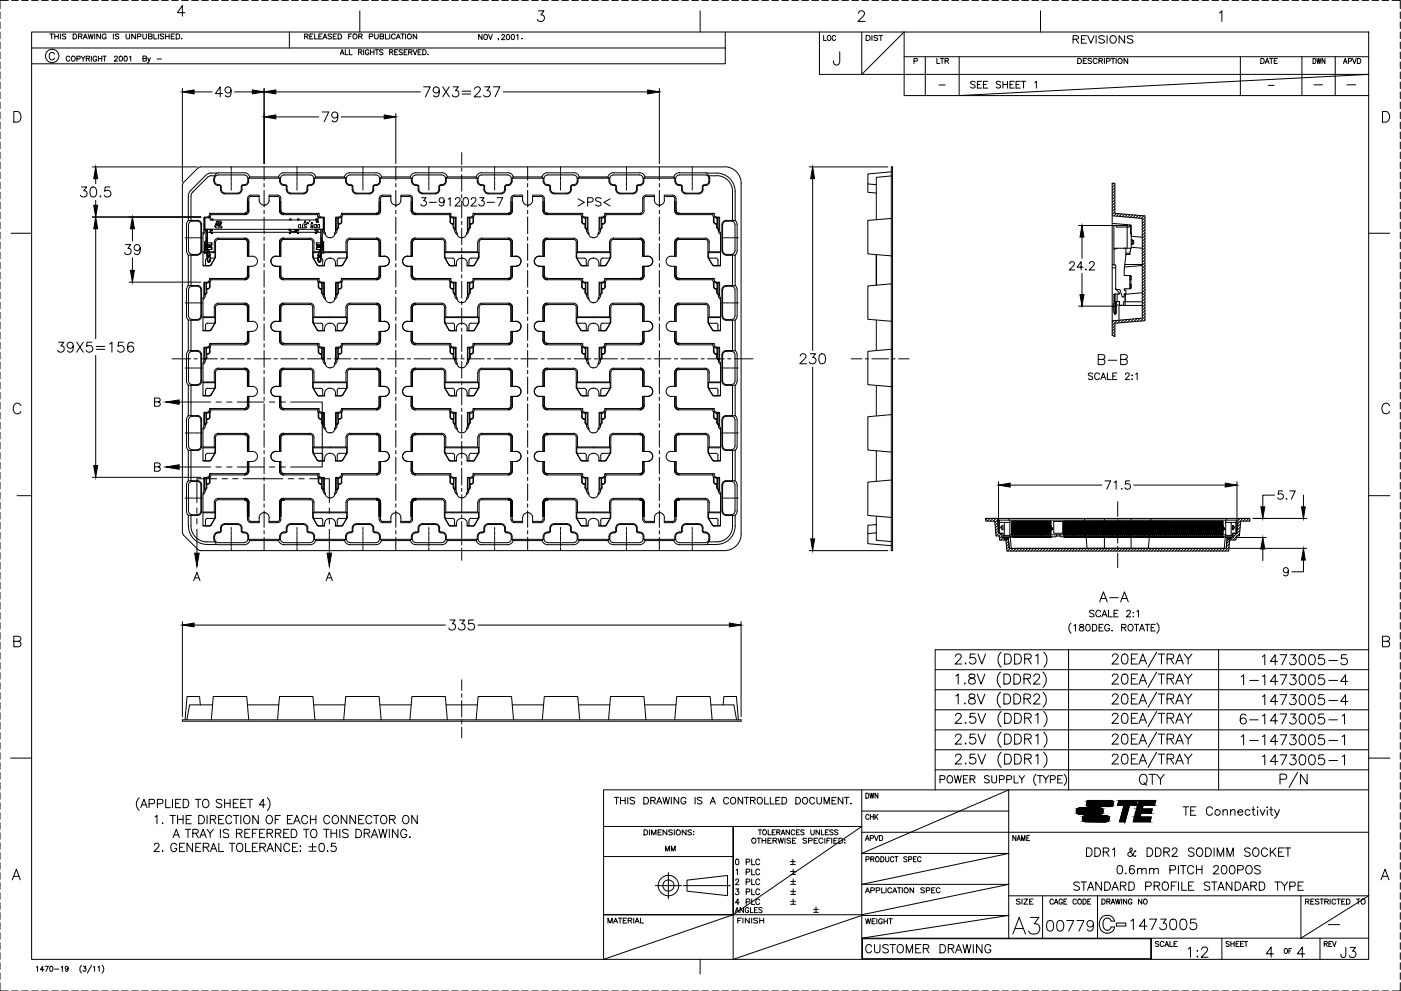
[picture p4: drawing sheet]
<svg xmlns="http://www.w3.org/2000/svg" width="420mm" height="297mm" viewBox="0 0 420 297" stroke-linecap="round" stroke-linejoin="round" font-family="sans-serif">
<g fill="none" stroke="#000" stroke-width=".3">
<path d="M0 3.6v2M0 6.6v2M0 9.6v2M0 12.6v2M0 15.6v2M0 18.6v2M2.5 .1h-2.5v2.5M3.5 .1h2M6.5 .1h2M9.5 9.6h401v278h-401zM9.5 .1h2M9.5 14.4h208"/>
<path d="M12.5 .1h2M14.9 10.2h1.1M15.5 .1h2M15.5 10.2v1.5M16.3 16.2a.8 .8 0 0 0-.9-.5 .8 .8 0 0 0-.6 .8v.6a.81 .81 0 0 0 .6 .8 .81 .81 0 0 0 .9-.5M16.4 10.9h1.1M16.4 10.2v1.5M17.5 10.2v1.5M18.1 10.2v1.5M18.5 .1h2M19.7 10.4l-.4-.2-.6 .2 .1 .3 .9 .4-.1 .5-.9-.1M21 17.2a.57 .57 0 0 0-.7-.4 .57 .57 0 0 0-.4 .6v.4a.56 .56 0 0 0 .4 .6 .56 .56 0 0 0 .7-.4"/>
<path d="M21.5 .1h2M21.7 16.9a.7 .7 0 0 1 .9 .7 .7 .7 0 0 1-1.1 .5l-.1-.7zM21.9 10.2h.6a.78 .78 0 0 1 .5 .7 .78 .78 0 0 1-.5 .8h-.6zM23.1 17.6h.8l.1-.6-.9-.2v1.6M23.5 10.9l1-.1 .1-.4-.1-.2h-1v1.5M24.1 10.9l.5 .8M24.3 16.8l.6 .8v.8M24.5 .1h2M24.9 11.7l.7-1.5 .6 1.5M25.2 11.2h.8M25.5 16.8l-.6 .8M25.9 17.6l.9-.1v-.6l-.9-.1v1.6"/>
<path d="M26.4 17.6l.5 .8M26.4 10.2l.4 1.5 .4-1.5 .4 1.5 .3-1.5M27.4 16.8v1.6M27.5 .1h2M28.4 10.2v1.5M29 17.2a.57 .57 0 0 0-.6-.4 .57 .57 0 0 0-.5 .6v.4a.55 .55 0 0 0 .5 .6 .55 .55 0 0 0 .6-.6h-.4M29.5 16.8v1.6M29.5 17.6h1M30.1 10.2v1.5l-1.1-1.5v1.5M30.5 .1h2M30.5 16.8v1.6M30.9 16.8h1"/>
<path d="M31.4 16.8v1.6M31.8 10.5a.62 .62 0 0 0-.6-.3 .62 .62 0 0 0-.6 .5v.4a.59 .59 0 0 0 .6 .6 .59 .59 0 0 0 .6-.6h-.3M33.5 .1h2M34 10.2v1.5M34.3 17.2l.3-.4 .5 .2 .1 .3-.9 1h1M35.6 10.4l-.4-.2-.7 .2 .2 .3 .9 .4-.1 .5-1-.1M35.9 16.9a.71 .71 0 0 1 .9 .7 .71 .71 0 0 1-.9 .7l-.2-.6zM36.5 .1h2M37.4 16.9a.74 .74 0 0 1 .9 .5 .74 .74 0 0 1-.5 .9l-.5-.2zM37.8 10.2v1l.5 .5 .5-.2 .1-1.3M38.8 17.1l.4-.3v1.5M39.5 .1h2"/>
<path d="M40.6 10.2v1.5l-1.1-1.5v1.5M41.2 11l.9-.1 .2-.5-.2-.2h-.9v1.5M42.5 .1h2M42.8 10.2v1l.5 .5 .6-.2v-1.3M42.9 17.6l.9-.1 .1-.5-1-.2v1.5l1-.1v-.5l-.3-.1M44.3 17.3l.4 1 .4-1M44.5 10.9l1-.1 .1-.2-.1-.4h-1v1.5l1-.1 .1-.4-.4-.3M44.7 18.3l-.5 .5M45.5 .1h2M46.1 10.2v1.5h1M47.1 17.7h1.3M47.5 10.2v1.5"/>
<path d="M48.5 .1h2M49.1 10.4l-.4-.2-.7 .2 .2 .3 .8 .4-.1 .5-.9-.1M49.7 10.9h1M49.7 10.2v1.5M50.7 10.2v1.5M51.4 10.9h.6M51.5 .1h2M52.4 10.2h-1v1.5h1M52.8 10.2h.6a.78 .78 0 0 1 .5 .7 .78 .78 0 0 1-.5 .8h-.6zM54.4 11.6h.2zM54.5 .1h2M55.5 3.8h-2.3l1.5-2.1v3.2"/>
<path d="M57.5 .1h2M60.5 .1h2M63.5 .1h2M66.5 .1h2M69.5 .1h2M72.5 .1h2M75.5 .1h2M78.5 .1h2M81.5 .1h2M84.5 .1h2M86.8 9.6v4.8M87.5 .1h2"/>
<path d="M90.5 .1h2M91.4 10.9l.8-.1 .2-.4-.2-.2h-.8v1.5M91.9 10.9l.5 .8M92.9 10.9h.6M93.5 .1h2M93.9 10.2h-1v1.5h1M94.4 10.2v1.5h.9M95.6 10.9h.7M96.5 .1h2M96.6 10.2h-1v1.5h1M96.9 11.7l.6-1.5 .5 1.5M97.1 11.2h.7"/>
<path d="M99.4 10.4l-.9-.2-.1 .5 .9 .3 .1 .5-.3 .2-.7-.2M99.5 .1h2M99.9 10.9h.6M100.9 10.2h-1v1.5h1M101.4 10.2h.5a.76 .76 0 0 1 .6 .7 .76 .76 0 0 1-.6 .8h-.5zM102 16.4l.6-1.5 .6 1.5M102.2 15.9h.8M102.5 .1h2M103.5 14.9v1.5h.9M104.6 10.9h.6M104.8 14.9v1.5h.8M105.5 .1h2"/>
<path d="M105.5 10.2h-.9v1.5M107.5 15.6h.9l.1-.4-.3-.3h-.7v1.5M107.6 10.9l.9-.1 .1-.5-1-.1v1.5M107.9 3.2v6.4M108 15.6l.5 .8M108.1 10.9l.5 .8M108.5 .1h2M109.1 14.9v1.5M110.6 15.3a.54 .54 0 0 0-.6-.4 .54 .54 0 0 0-.4 .6v.4a.53 .53 0 0 0 .5 .5 .53 .53 0 0 0 .5-.5h-.3M110.7 11l1-.1 .1-.6-1.1-.1v1.5M111.1 14.9v1.5M111.1 15.6h1"/>
<path d="M111.5 .1h2M112.1 14.9v1.5M112.4 10.2v1l.4 .5 .4-.1 .2-.4v-1M112.5 14.9h1M113 14.9v1.5M114 10.9l.9-.1v-.6h-.9v1.5l.9-.1 .2-.4-.4-.3M114.5 .1h2M114.9 15.1l-.4-.2-.7 .2 .2 .4 .9 .5-.4 .4-.7-.2M115.6 10.2v1.5h.9M116.8 15.6h.9l.1-.5-1-.2v1.5M116.9 10.2v1.5M117.3 15.6l.6 .8"/>
<path d="M117.5 .1h2M118.4 15.6h.6M118.5 10.5a.6 .6 0 0 0-.6-.3 .6 .6 0 0 0-.5 .5v.4a.6 .6 0 0 0 .5 .6 .6 .6 0 0 0 .6-.4M118.8 11.7l.7-1.5 .6 1.5M119.1 11.2h.7M119.3 14.9h-.9v1.5h.9M120.2 10.2h1M120.5 .1h2M120.7 15.1l-.4-.2-.6 .2 .1 .4 .9 .5-.4 .4-.6-.2M120.7 10.2v1.5M121.2 15.6h.6M121.6 10.2v1.5"/>
<path d="M122.1 14.9h-.9v1.5h.9M122.6 15.6h.8l.1-.5-.9-.2v1.5M123.1 15.6l.5 .8M123.5 .1h2M123.9 14.9l.6 1.5 .6-1.5M125 10.2v1.5l-1.1-1.5v1.5M125.4 15.6h.6M126.3 14.9h-.9v1.5h.9M126.5 .1h2M126.8 14.9h.5a.82 .82 0 0 1 .5 .7 .82 .82 0 0 1-.5 .8h-.5zM128.4 16.3h.1M129.5 .1h2"/>
<path d="M132.5 .1h2M135.5 .1h2M138.5 .1h2M141.5 .1h2M144.5 .1h2M144.6 10.3v1.5l-1-1.5v1.5M146.5 10.3l.6 1.5 .6-1.5M147.5 .1h2M149.5 11.6l-.1 .4M150.5 10.7l.1-.3h.4l.3 .4-.9 1.1h1M150.5 .1h2M152.1 10.4a.77 .77 0 0 1 .8 .6 .77 .77 0 0 1-.5 .9l-.5-.3z"/>
<path d="M153.5 .1h2M153.5 10.4a.77 .77 0 0 1 .9 .6 .77 .77 0 0 1-.5 .9l-.5-.3zM154.9 10.7l.4-.3v1.5M156.5 11.6h.1zM156.5 .1h2M159.5 .1h2M161.5 3.2h1.6l-.9 1.3a1.01 1.01 0 0 1 1.1 1.1 1.01 1.01 0 0 1-1.4 .8l-.4-.1-.3-.5M162.5 .1h2M165.5 .1h2M168.5 .1h2M171.5 .1h2M174.5 .1h2"/>
<path d="M177.5 .1h2M180.5 .1h2M183.5 .1h2M186.5 .1h2M189.5 .1h2M192.5 .1h2M195.5 .1h2M198.5 .1h2M201.5 .1h2M204.5 .1h2M207.5 .1h2M210 3.2v6.4"/>
<path d="M210.5 .1h2M213.5 .1h2M216.5 .1h2M217.5 9.6v9.5h-208M219.5 .1h2M222.5 .1h2M225.5 .1h2M228.5 .1h2M231.5 .1h2M234.5 .1h2M237.5 .1h2M240.5 .1h2"/>
<path d="M243.5 .1h2M245.7 9.6v12.7h164.8l-122.8 6.3v-11.6M246.5 .1h2M247 10.6v1.5h.8M248.2 10.8l.2-.1a.69 .69 0 0 1 .8 .7 .69 .69 0 0 1-.8 .7l-.3-.6zM249.5 .1h2M250.6 11a.52 .52 0 0 0-.6-.4 .52 .52 0 0 0-.4 .6 .61 .61 0 0 0 .1 .8 .61 .61 0 0 0 .8-.1l.1-.1M251.8 15.5v3.1l-.2 .5a.92 .92 0 0 1-1.5 0l-.2-.9M252.5 .1h2M255.5 .1h2M257.4 4v-.1a1.01 1.01 0 0 1 1.3-.7l.4 .4a1.05 1.05 0 0 1-.3 1.3l-1.5 1.5h2.1M258.4 9.6v12.7l12.7-12.7v19h139.4"/>
<path d="M258.5 .1h2M259.8 10.6h.6a.78 .78 0 0 1 .6 .8 .78 .78 0 0 1-.6 .7h-.6zM261.5 .1h2M261.5 10.6v1.5M263.2 10.8l-.4-.2-.7 .2 .2 .4 .8 .3 .1 .4-.4 .2-.7-.2M263.6 10.6h1.1M264.2 10.6v1.5M264.5 .1h2M267.5 .1h2M270.5 .1h2M271.1 17h139.4M273.5 .1h2"/>
<path d="M274.1 18.3l.9-.1 .1-.6-1-.1v1.5M276.5 .1h2M277.5 17v11.6M279.5 .1h2M281 17.5v1.5h.9M282 17.5h1M282.5 .1h2M282.5 17.5v1.5M283.4 18.2l1-.1v-.5l-1-.1v1.5M284 18.2l.5 .8M285.5 .1h2M288.5 .1h2"/>
<path d="M291.5 .1h2M294.5 .1h2M297.5 .1h2M300.5 .1h2M303.5 .1h2M306.5 .1h2M309.5 .1h2M312 3.2v6.4M312.5 .1h2M315.5 .1h2M318.5 .1h2M321.5 .1h2"/>
<path d="M321.8 11.8l1.4-.2 .3-.5-.3-.3-1.4-.1v2.2M322.6 11.8l.9 1.1M323.2 17.5h.6a.79 .79 0 0 1 .5 .8 .79 .79 0 0 1-.5 .7h-.6zM324.3 11.8h.9M324.5 .1h2M324.9 18.2h.6M325.8 10.7h-1.5v2.2h1.5M325.9 17.5h-1v1.5h1M326.2 10.7l1 2.2 .9-2.2M327.4 17.7l-.4-.2-.7 .2v.3l1.1 .6v.2l-.4 .2-.7-.2M327.5 .1h2M328.7 10.7v2.2"/>
<path d="M329 17.9a.62 .62 0 0 0-.7-.4 .62 .62 0 0 0-.5 .6 .68 .68 0 0 0 .3 .8 .68 .68 0 0 0 .8-.1l.1-.1M329.6 18.2h.7l.4-.4-.2-.2-.9-.1v1.5M330.1 18.2l.6 .8M330.5 .1h2M331.2 11l-.6-.3-1.1 .3 .3 .5 1.2 .5 .2 .6a1.16 1.16 0 0 1-1.7 0M331.2 17.5v1.5M331.9 18.3l.9-.1 .1-.6-1-.1v1.5M332 10.7v2.2M333.1 11a1.03 1.03 0 0 1 1.4 .1 1.03 1.03 0 0 1 0 1.4 1.03 1.03 0 0 1-1.4 .1l-.2-.5zM333.2 17.5h1.1M333.5 .1h1.9M333.8 17.5v1.5"/>
<path d="M334.7 17.5v1.5M336.5 .1h2M337.3 10.7v2.2l-1.7-2.2v2.2M338.2 17.5v1.5l-1.1-1.5v1.5M339.5 .1h2M339.8 11l-.6-.3-1.1 .3 .2 .5 1.2 .5 .3 .6a1.16 1.16 0 0 1-1.7 0M342.5 .1h2M345.5 .1h2M348.5 .1h2M351.5 .1h2M354.5 .1h2M357.5 .1h2"/>
<path d="M360.5 .1h2M363.5 .1h2M365.7 3.9l.7-.7v3.2M366.5 .1h2M369.5 .1h2M372 17v11.6M372.4 .1h2.1M375.5 .1h2M378.1 17.5h.5a.81 .81 0 0 1 .6 .8 .81 .81 0 0 1-.6 .7h-.5zM378.5 .1h1.9M379.4 19l.6-1.5 .6 1.5M379.6 18.5h.8"/>
<path d="M380.7 17.5h1.1M381.3 17.5v1.5M381.5 .1h2M382.1 18.2h.6M383.1 17.5h-1v1.5h1M384.5 .1h2M387.5 .1h2M390.4 17v11.6M390.5 .1h2M393.5 .1h2M393.8 17.5a.77 .77 0 0 1 .9 .8 .77 .77 0 0 1-.9 .7zM394.9 17.5l.3 1.5 .3-1.5 .3 1.5 .4-1.5"/>
<path d="M396.5 .1h2M397.3 17.5v1.5l-.8-1.5v1.5M399.5 .1h2M400.4 17v11.6M402.5 .1h2M402.9 19l.5-1.5 .6 1.5M403.1 18.5h.7M404.4 18.3l.8-.1v-.6l-.8-.1v1.5M405.5 .1h2M405.6 17.5l.6 1.5 .5-1.5M407.1 17.5h.5a.81 .81 0 0 1 .5 .8 .81 .81 0 0 1-.5 .7h-.5zM408.5 .1h2"/>
<path d="M411.5 .1h2M414.5 .1h2M417.4 .1h2.5v2.5M419.9 3.6v2M419.9 6.6v2M419.9 9.6v2M419.9 12.6v2M419.9 15.6v2M419.9 18.6v2M0 21.6v2M0 24.6v2M0 27.6v2"/>
<path d="M0 30.6v2M0 33.6v2M0 36.6v2M0 39.6v2M4.1 33.4h1.1a1.69 1.69 0 0 1 1.1 1.6 1.69 1.69 0 0 1-1.1 1.6h-1.1zM54.7 27.5l3.5-.5v1.1zM54.7 26.5v28M58.2 27.5h5.4M66.8 28.1h-2.2l1.4-2.1v3M69.3 27a.94 .94 0 0 1-1.3 .8 .94 .94 0 0 1-.3-1.5 .94 .94 0 0 1 1.5 .1 2.84 2.84 0 0 1-.3 2.5 .88 .88 0 0 1-1.3-.3M70.3 27.5h5.4M75.7 27l3.5 .5-3.5 .6z"/>
<path d="M79.2 27.5l3.5-.5v1.1zM79.2 35l3.5-.6v1.2zM79.2 26.5v22.6M82.7 27.5h43.3M82.7 35h12.9M96.6 33.6h2l-1.4 2.9M101.3 34.5a.91 .91 0 0 1-1.3 .8 .91 .91 0 0 1-.3-1.4 .91 .91 0 0 1 1.5 .1 2.77 2.77 0 0 1-.3 2.4 .88 .88 0 0 1-1.3-.3M102.3 35h12.9M115.2 34.4l3.5 .6-3.5 .6zM118.7 34v15.1M127 26h2l-1.4 3M131.7 27a.94 .94 0 0 1-1.3 .8 .94 .94 0 0 1-.3-1.5 .94 .94 0 0 1 1.5 .1 2.84 2.84 0 0 1-.3 2.5 .88 .88 0 0 1-1.3-.3"/>
<path d="M132.8 26l1.9 3M134.7 26l-1.9 3M135.9 26h1.6l-.9 1.2a.97 .97 0 0 1 1 1.1 .97 .97 0 0 1-1.3 .7l-.4-.1-.3-.4M138.6 27.3h2.6M138.6 28.2h2.6M142.3 26.7v-.1a.93 .93 0 0 1 1.2-.6l.3 .2a.62 .62 0 0 1 .1 1l-1.7 1.8h2M145.3 26h1.6l-.8 1.2a.97 .97 0 0 1 1 1.1 .97 .97 0 0 1-1.3 .7l-.5-.1-.3-.4M147.9 26h2l-1.4 3M150.9 27.5h43.3M194.2 27l3.5 .5-3.5 .6zM197.7 26.5v22.6M281.6 25.5h1.8"/>
<path d="M292.4 24.7l-.4-.3-.9 .3 .1 .3 1.2 .6v.5a.87 .87 0 0 1-1.3 0M293.1 25.3h.8M294.4 24.4h-1.3v2h1.3M294.9 25.3h.8M296.2 24.4h-1.3v2h1.3M300.1 24.7l-.5-.3-.9 .3 .2 .4 1.1 .5 .1 .5-.2 .2a.85 .85 0 0 1-1.2-.2M300.8 25.3h1.3M300.8 24.4v2M302.1 24.4v2M302.9 25.3h.8M304.2 24.4h-1.3v2h1.3M304.7 25.3h.8"/>
<path d="M306 24.4h-1.3v2h1.3M306.3 24.4h1.3M307 24.4v2M310.3 24.8l.5-.4v2M380.4 25.6h1.7M394 25.4h2.6M403.9 25.4h2.7M414.6 33.4h1.1a1.69 1.69 0 0 1 1.1 1.6 1.69 1.69 0 0 1-1.1 1.6h-1.1zM419.9 21.6v2M419.9 24.6v2M419.9 27.6v2M419.9 30.6v2"/>
<path d="M419.9 33.6v2M419.9 36.6v2M419.9 39.6v2M0 42.6v2M0 45.6v2M0 48.6v2M0 51.6v2M0 54.6v2M0 57.6v2M24.4 56h1.6l-.9 1.2a1 1 0 0 1 .8 1.6 1 1 0 0 1-1.8-.3M27.4 56.2a.94 .94 0 0 1 1.4 .4 1.49 1.49 0 0 1-.9 2.4 1.58 1.58 0 0 1-.8-2.4zM27.7 50h31.4"/>
<path d="M28.7 50l.6 3.5h-1.2zM28.7 53.5v1.6M30.1 58.7v.3l-.1-.1zM33 56h-1.5l-.1 1.3a1.06 1.06 0 0 1 1.6 0 1.06 1.06 0 0 1-.2 1.6 1.06 1.06 0 0 1-1.5-.4M55 54.7l-.3 .7v104.2l.3 .7M56.5 58.8v7.3h.8v-7.3M57.2 57l-.6 1-.1 .8M59.4 50.3l-4.4 4.5M59.4 50.3l.7-.3h157.2a4.9 4.9 0 0 1 5 5M61.6 52.6l-4.4 4.5M62.2 53.2l-4.4 4.4-.5 1.2M63.4 51.9h1.5l-.5 .8h-1"/>
<path d="M63.4 52.6l-1.2 .6M63.4 51.8l-.8 .2-1 .6M64.3 53.5v.8M64.4 53.5l.2-.6 .8-.5h7.9a1.51 1.51 0 0 1 1.1 1.5 1.51 1.51 0 0 1-1.1 1.5M64.4 54.3l.4 .8 .7 .3M64.4 52.7a1.8 1.8 0 0 0-.2 2 1.8 1.8 0 0 0 1.8 .9l.1 .3M65.4 55.4l.7 .1 .2 .4M66.1 56.8a1.33 1.33 0 0 0 1.4 1.3M66.1 55.9v.9M66.3 55.9v.9M66.4 56.8l.4 .8 .7 .3M67.4 58.1h3.8"/>
<path d="M67.4 57.9h3.8M69.3 50v.8M69.3 51v.2M69.3 51.4v1M69.3 52.6v.2M69.3 53v1M69.3 54.2v.2M69.3 54.6v1M69.3 55.8v.2M69.3 56.2v.8M72.3 56.8l-.4 .8-.6 .3M72.3 55.9v.9"/>
<path d="M72.6 55.9v.9M72.6 56.8a1.33 1.33 0 0 1-1.3 1.3M73.2 51.8l-8.2 .1M73.2 55.4l-.6 .1-.3 .4M73.2 51.8l.9 .2 .8 1M74.2 59.5v3.6a.78 .78 0 0 1-.8 .8M74.5 53.5v.8M74.6 53.4v.1M74.6 59.5v3.6a1.21 1.21 0 0 1-1.2 1.2h-10.2M74.6 54.3a1.51 1.51 0 0 1-1.9 1.3l-.1 .3M74.9 53h8.6M74.9 53l-.4 .4h9.4"/>
<path d="M75.2 58.5h2.5v1.5a1.5 1.5 0 0 0 1.5 1.5 1.5 1.5 0 0 0 1.5-1.5M75.2 58.9h2.5M75.2 58.9l-.4 .2-.2 .4M75.2 58.5a.99 .99 0 0 0-.9 1M79.2 50v4M79.2 55v1M79.2 57.1v4.9M80.7 58.9h2.5M83.2 58.9l.5 .2 .2 .4M83.5 53l.4 .4M83.8 59.5v3.6a1.21 1.21 0 0 0 1.2 1.2h10.2l.2 .7M83.9 53.5a1.64 1.64 0 0 0 1.9 2.1l.1 .3"/>
<path d="M83.9 53.4v.1M84.1 53.5v.8M84.1 53.5l.2-.6 .9-.5h7.8a1.51 1.51 0 0 1 1.2 1.5 1.51 1.51 0 0 1-1.2 1.5M84.1 54.3l.2 .6 .9 .5M84.2 59.5v3.6M84.2 59.5a.99 .99 0 0 0-1-1h-2.5v1.5M85.2 55.4l.7 .1 .2 .4M85.2 51.8h7.8M85.2 51.8l-1.2 .4-.4 .8M85.9 56.8a1.33 1.33 0 0 0 1.3 1.3h3.8M85.9 55.9v.9M86.1 55.9v.9"/>
<path d="M86.1 56.8l.2 .6 .5 .4 4.2 .1M89.1 50v.8M89.1 51v.2M89.1 51.4v1M89.1 52.6v.2M89.1 53v1M89.1 54.2v.2M89.1 54.6v1M89.1 55.8v.2M89.1 56.2v.8M92.1 56.8l-.5 .8-.6 .3M92.1 55.9v.9"/>
<path d="M92.3 55.9v.9M92.3 56.8a1.33 1.33 0 0 1-1.3 1.3M93 55.4l-.6 .1-.3 .4M93 51.8l.9 .2 .8 1M94.3 53.5v.8M94.4 53.4v.1M94.4 54.3a1.51 1.51 0 0 1-1.9 1.3l-.2 .3M94.6 53h8.7l.3 .4h-9.3zM103.6 53.5a1.63 1.63 0 0 0 1.9 2.1l.1 .3M103.6 53.4v.1M103.8 53.5v.8M103.9 53.5l.2-.6 .8-.5h7.9a1.51 1.51 0 0 1 1.1 1.5 1.51 1.51 0 0 1-1.1 1.5"/>
<path d="M103.9 54.3l.4 .8 .7 .3M104.9 51.8l-1.2 .4-.4 .8M104.9 55.4l.7 .1 .2 .4M104.9 51.8h7.8M105.6 56.8a1.33 1.33 0 0 0 1.4 1.3M105.6 55.9v.9M105.8 55.9v.9M105.9 56.8l.4 .8 .7 .3M108.8 50v.8M108.8 51v.2M108.8 51.4v1M108.8 52.6v.2"/>
<path d="M108.8 53v1M108.8 54.2v.2M108.8 54.6v1M108.8 55.8v.2M108.8 56.2v.8M111.8 56.8l-.2 .6-.5 .4-4.2 .1M111.8 55.9v.9M112.1 55.9v.9M112.1 56.8a1.33 1.33 0 0 1-1.3 1.3h-3.9M112.7 55.4l-.6 .1-.2 .4M112.8 51.8l.8 .2 .8 1M113.7 59.5v3.6a.78 .78 0 0 1-.8 .8"/>
<path d="M113.7 59.5a1 1 0 0 1 1-1h2.5v1.5a1.5 1.5 0 0 0 1.5 1.5 1.5 1.5 0 0 0 1.5-1.5v-1.5h2.5a.99 .99 0 0 1 1 1M114 53.5v.8M114.1 53.4v.1M114.1 54.3a1.79 1.79 0 0 1-2 1.4v.2M114.1 59.5v3.6a1.21 1.21 0 0 1-1.2 1.2h-10.2M114.4 53l-.4 .4h9.4l-.3-.4M114.4 53h8.7M114.7 58.9h2.5M114.7 58.9l-.4 .2-.2 .4M118.7 50v4M118.7 55v1M118.7 57.1v4.9"/>
<path d="M120.2 58.9h2.5M122.7 58.9l.5 .2 .2 .4M123.3 59.5v3.6a1.21 1.21 0 0 0 1.2 1.2h10.2l.3 .7M123.4 53.5v.8M123.4 54.3a1.33 1.33 0 0 0 1.3 1.3M123.4 53.4v.1M123.7 59.5v3.6a.78 .78 0 0 0 .8 .8M124.7 51.8l-1.2 .4-.4 .8M124.7 55.6h.4M124.7 52.4h7.8M124.7 55.4h.4M124.7 51.8h7.8"/>
<path d="M124.7 52.4a1.51 1.51 0 0 0-1.1 1.5 1.51 1.51 0 0 0 1.1 1.5M125.1 55.6l.3 .3M125.1 55.4l.5 .5M125.4 56.8a1.33 1.33 0 0 0 1.3 1.3h3.8a1.33 1.33 0 0 0 1.4-1.3M125.4 55.9v.9M125.6 55.9v.9M125.6 56.8l.3 .6 .5 .4 4.1 .1 .9-.5 .2-.6M126.4 59.3h1.4l-.8 .9a.84 .84 0 0 1 .7 1.3 .84 .84 0 0 1-1.5-.3M128.6 50v.8M128.6 51v.2M128.6 51.4v1M128.6 52.6v.2"/>
<path d="M128.6 53v1M128.6 54.2v.2M128.6 54.6v1M128.6 55.8v.2M128.6 56.2v.8M131.6 55.9v.9M131.8 55.9v.9M132.5 55.6h-.5l-.2 .3M132.5 55.4l-.6 .1-.3 .4M132.5 51.8l.9 .2 .8 1M132.5 52.4a1.51 1.51 0 0 1 1.1 1.5 1.51 1.51 0 0 1-1.1 1.5M133.8 53.5a1.51 1.51 0 0 1-1.3 2.1"/>
<path d="M133.8 53.4h9.3M133.9 53.4v.1M134.2 53h8.6M134.2 53l-.4 .4M134.4 59.7l.6-.4v2.5M136.6 59.8l.4-.5h.8l.2 .4-.4 .9-1.2 1.2h1.7M138.5 45.7v3.6M138.5 50.3v1M138.5 52.4v4.9M138.5 58.3v1M139.2 59.3a.86 .86 0 0 1 1.2 .4 1.18 1.18 0 0 1 .1 1.4 1.18 1.18 0 0 1-1.3 .5 1.88 1.88 0 0 1 0-2.3zM141.4 59.8v-.3l.4-.2 .8 .2a.81 .81 0 0 1-.2 1.1l-1.2 1.2h1.7"/>
<path d="M142.8 53l.3 .4M143.1 53.5a1.64 1.64 0 0 0 1.9 2.1l.2 .3M143.1 53.4v.1M143.8 59.3h1.4l-.8 .9a.84 .84 0 0 1 .7 1.3 .84 .84 0 0 1-1.5-.3M144.4 55.4l.7 .1 .3 .4M144.4 51.8h7.8M144.5 51.8l-1.2 .4-.5 .8M145.1 56.8a1.33 1.33 0 0 0 1.3 1.3h3.9a1.33 1.33 0 0 0 1.3-1.3M145.1 55.9v.9M145.3 55.9v.9M145.4 56.8l.2 .6 .8 .5 4.2-.1 .5-.4 .2-.6M148.3 50v.8"/>
<path d="M148.3 51v.2M148.3 51.4v1M148.3 52.6v.2M148.3 53v1M148.3 54.2v.2M148.3 54.6v1M148.3 55.8v.2M148.3 56.2v.8M149.1 59.3h1.6l-1.1 2.5M151.3 55.9v.9M151.6 55.9v.9M151.8 55.6h.4"/>
<path d="M151.8 55.4h.4M151.9 55.4l-.5 .5M151.9 55.6l-.3 .3M152.2 52.4h-7.7a1.5 1.5 0 0 0-1.2 1.5 1.5 1.5 0 0 0 1.2 1.5M152.3 52.4a1.51 1.51 0 0 1 1.1 1.5 1.51 1.51 0 0 1-1.1 1.5M152.3 51.8l.8 .2 .8 1M153.2 59.5a1 1 0 0 1 1-1h2.5v1.5M153.2 59.5v3.6a.78 .78 0 0 1-.7 .8M153.6 53.4v.1M153.6 53.5a1.55 1.55 0 0 1-1.3 2.1M153.6 53.4h9.3M153.6 59.5v3.6"/>
<path d="M154.2 58.9h2.5M154.2 58.9l-.4 .2-.2 .4M156.8 60a1.5 1.5 0 0 0 1.5 1.5M158.2 50v4M158.2 55v1M158.2 57.1v4.9M159.7 58.9h2.5M159.8 60a1.5 1.5 0 0 1-1.5 1.5M162.2 58.9l.5 .2 .2 .4M162.6 53h-8.7l-.3 .4M162.6 53l.3 .4M162.9 59.5v3.6a1.21 1.21 0 0 0 1.2 1.2h10.1"/>
<path d="M162.9 53.5a1.55 1.55 0 0 0 1.3 2.1M162.9 53.4v.1M163.2 59.5a.99 .99 0 0 0-1-1h-2.5v1.5M163.2 59.5v3.6M164.2 51.8l-1.2 .4-.4 .8M164.2 52.4h7.8a1.51 1.51 0 0 1 1.1 1.5 1.51 1.51 0 0 1-1.1 1.5M164.2 55.6h.4M164.2 55.4h.4M164.2 51.8h7.8M164.2 52.4a1.5 1.5 0 0 0-1.1 1.5 1.5 1.5 0 0 0 1.1 1.5M164.6 55.6l.3 .3M164.6 55.4l.5 .5"/>
<path d="M164.9 56.8a1.33 1.33 0 0 0 1.3 1.3h3.8a1.33 1.33 0 0 0 1.4-1.3M164.9 55.9v.9M165.1 55.9v.9M165.1 56.8l.3 .6 .8 .5 4.2-.1 .5-.4 .2-.6M168.1 50v.8M168.1 51v.2M168.1 51.4v1M168.1 52.6v.2M168.1 53v1M168.1 54.2v.2M168.1 54.6v1M168.1 55.8v.2"/>
<path d="M168.1 56.2v.8M171.1 55.9v.9M171.3 55.9v.9M172 55.4l-.6 .1-.2 .4M172 51.8l.9 .2 .8 1M173.3 53.5a1.59 1.59 0 0 1-1.8 2.1l-.1 .3M173.4 53.4v.1M173.4 59.6l1.9 1-1.9 1.2M180.3 59.6a.94 .94 0 0 0-1.7 .2l.5 .5 .9 .3 .3 .8a1.04 1.04 0 0 1-1.7 0M182.3 53h-8.6l-.4 .4h9.3M182.3 53l.3 .4M182.6 53.5a1.55 1.55 0 0 0 1.4 2.1"/>
<path d="M182.6 53.4v.1M183 59.6l-1.9 1 1.9 1.2M183.9 52.4h7.9a1.51 1.51 0 0 1 1.1 1.5 1.51 1.51 0 0 1-1.1 1.5M183.9 55.4l.7 .1 .3 .4M183.9 55.6h.6l.2 .3M183.9 51.8h7.9M184 52.4a1.51 1.51 0 0 0-1.2 1.5 1.51 1.51 0 0 0 1.2 1.5M184 51.8l-1.2 .4-.5 .8M184.7 56.8a1.33 1.33 0 0 0 1.3 1.3M184.7 55.9v.9M184.9 55.9v.9M184.9 56.8l.5 .8 .6 .3"/>
<path d="M186 58.1h3.8M186 57.9h3.8M187.9 50v.8M187.9 51v.2M187.9 51.4v1M187.9 52.6v.2M187.9 53v1M187.9 54.2v.2M187.9 54.6v1M187.9 55.8v.2M187.9 56.2v.8M190.9 56.8l-.5 .8-.6 .3"/>
<path d="M190.9 55.9v.9M191.1 55.9v.9M191.1 56.8a1.33 1.33 0 0 1-1.3 1.3M191.8 55.4l-.7 .1-.2 .4M191.8 51.8l.8 .2 .8 1M192.7 59.5v3.6a.78 .78 0 0 1-.7 .8M192.7 59.5a.99 .99 0 0 1 1-1h2.6v1.5a1.5 1.5 0 0 0 1.5 1.5 1.5 1.5 0 0 0 1.5-1.5M193.1 53.5v.8M193.1 53.4v.1M193.1 59.5l.1 3.6a1.21 1.21 0 0 1-1.2 1.2h-10.3M193.1 54.3a1.51 1.51 0 0 1-1.9 1.3l-.1 .3M193.4 53h8.7"/>
<path d="M193.4 53l-.3 .4h9.3M193.7 58.9h2.6M193.7 58.9l-.4 .2-.2 .4M197.7 50v4M197.7 55v1M197.7 57.1v4.9M199.2 58.9h2.5M201.7 58.5h-2.5v1.5M201.7 58.9l.5 .2 .2 .4M201.7 58.5a.99 .99 0 0 1 1 1M202.1 53l.3 .4M202.4 59.5v3.6a1.21 1.21 0 0 0 1.1 1.2h10.2l.3 .7"/>
<path d="M202.4 53.5a1.64 1.64 0 0 0 1.9 2.1l.1 .3M202.4 53.4v.1M202.6 53.5v.8M202.6 54.3l.3 .6 .8 .5M202.6 53.5l.5-.9 .6-.2h7.8a1.51 1.51 0 0 1 1.1 1.5 1.51 1.51 0 0 1-1.1 1.5M202.7 59.5v3.6M203.7 55.4l.7 .1 .2 .4M203.7 51.8l8.3 .1M203.7 51.8l-1.2 .4-.4 .8M204.4 56.8a1.33 1.33 0 0 0 1.3 1.3h3.8M204.4 55.9v.9M204.6 55.9v.9"/>
<path d="M204.6 56.8l.2 .6 .6 .4 4.1 .1M207.6 50v.8M207.6 51v.2M207.6 51.4v1M207.6 52.6v.2M207.6 53v1M207.6 54.2v.2M207.6 54.6v1M207.6 55.8v.2M207.6 56.2v.8M210.6 56.8l-.2 .6-.9 .5M210.6 55.9v.9"/>
<path d="M210.8 55.9v.9M210.9 56.8a1.33 1.33 0 0 1-1.4 1.3M211.5 55.4l-.6 .1-.2 .4M212 51.9a8.5 8.5 0 0 1 6.2 1.1 5.5 5.5 0 0 1 2.3 4.4v8.7h-.8v-8.7a4.8 4.8 0 0 0-4.8-4.8M212 51.9l.5 .8h2.4M212.5 52.7a1.8 1.8 0 0 1 .3 2 1.8 1.8 0 0 1-1.8 .9l-.1 .3M222.3 55v105M242.7 50h23.6M243.7 50l.6 3.5h-1.2zM243.7 53.5v51.6M260.3 55.1v2.5l2.5 .3M267.3 51.5l-7 .6v3l2.5 .3"/>
<path d="M267.3 52.7l-4.5 .5v12.7M267.3 50h.4v115h-.4zM333.5 54.9h.8v9.1l9.1 .7v31.4l-9.1 .8v4l-.8-.5zM333.9 54.9l-.4 .4M334.3 55.4l-.8 .8M334.3 56.3l-.8 .8M334.3 57.2l-.8 .8M334.3 58.1l-.8 .8M334.3 59l-.8 .8M334.3 59.9l-.8 .8M419.9 42.6v2M419.9 45.6v2"/>
<path d="M419.9 48.6v2M419.9 51.6v2M419.9 54.6v2M419.9 57.6v2M0 60.6v2M0 63.6v2M0 66.6v2M0 69.6v2M0 72.6v2M0 75.6v2M0 78.6v2M3.3 69.9h6.2"/>
<path d="M27.7 65.1h32.5M28.1 61.5h1.2l-.6 3.6zM28.7 65.1l.6 3.5h-1.2zM28.7 60.1v1.4M28.7 68.6v32.9M37.6 73.3h1.6l-.8 1.2a.99 .99 0 0 1 .8 1.3 .99 .99 0 0 1-1.6 .3l-.3-.4M39.7 65.1l.6 3.5h-1.2zM39.7 68.6v3.7M39.7 77.3v3.8M42 74.3a.91 .91 0 0 1-1.2 .7 .91 .91 0 0 1-.4-1.4 .91 .91 0 0 1 1.5 .1 2.77 2.77 0 0 1-.3 2.4 .84 .84 0 0 1-1.3-.2M55.5 71.3h.7M55.9 75.1l.6 1.3"/>
<path d="M55.9 67.4v7.8M56.4 71.3h.2M56.5 76.5h.8v9.1h-.8zM56.5 66.1l-.6 1.3M56.5 67.4v7.8M56.6 75.1l.2 .7 .8 .4M56.8 71.3h1M57.3 76.4l.3 .1M57.6 66.3h1.9l.5 .4 .2 .7M57.6 66.1l1.6-.1a1.33 1.33 0 0 1 1.3 1.4M57.6 76.5h1.5M57.6 66.3l-.6 .2-.4 .9"/>
<path d="M57.6 66l-.3 .1M58 71.3h.2M58.4 71.3h1M59.6 71.3h.2M60 71.3h.7M60.2 75.1l-.2 .7-.5 .4-1.9 .1M60.2 67.4v7.8M60.5 67.4v7.8M60.5 75.1a1.33 1.33 0 0 1-1.3 1.4M60.9 75.7h.4M60.9 75.5h.4M60.9 79.5h.7"/>
<path d="M61.1 65.3v3.9M61.2 69.1l-.3 .7v9.9h2M61.3 68.7l.2 .5M61.3 74.9h.2M61.5 65.3l-.2 3.4M61.5 65.3v3.4h26.9M61.5 65.3h1.5v.6h32.4v-.6h1.5M61.5 68.6h-.1M61.5 75.7h.5M61.5 75.5h.7M61.5 75h.6M61.5 72.8h.6"/>
<path d="M61.5 75.6h.5M61.6 69.1l-.2 .7-.5 .4M61.8 68.7l-.2 .1M61.8 73.5l.3 .1M61.8 74.1h.1M61.8 71.2h.4M61.8 73.5h.1M61.8 72l-.4 .5M61.8 68.7v3.3M61.9 72.2l-.4 .5v3.3h-.2l.2-3.6M61.9 74.2h.2M61.9 73.3h.2"/>
<path d="M61.9 75.7l.2 1.2M62 71.2l-.1 1M62 75.7l.1 1M62 68.7v.1M62 75.6v.1M62.1 73.8h.1M62.1 68.7v.1M62.1 71.2v2.6M62.1 74.6v.2h-.6M62.1 73.8l.2 3M62.1 73h-.5v1.6h.5M62.1 73.9l-.3 .2"/>
<path d="M62.1 74.6h.1M62.1 76.7v.2M62.1 76.9l.1 1.4M62.2 77.4l-.5 .3-.1 1.9h1.3M62.2 68.7v5.1l.3 3 .3 .2M62.2 72.8h1.3l-.1 .6M62.2 73.6h.7v.3h-.7M62.2 73.3l1 .3M62.3 76.9l.1 1.4M62.3 78.3l.2 .2M62.3 76.8l.3 .4h.5l-.3-.2M62.3 75h.4v.5"/>
<path d="M62.3 76.9h-.2M62.3 76.9h.4M62.4 73.6l.5-.1v.6l-.5-.2M62.4 75.7h.4l.1 1M62.4 78.3h.1M62.5 75v.5M62.7 76.7v.3M62.7 77l.4 .5M62.7 76.7v.2M62.7 76.9l.4 .3-.4-.2M62.7 76.9l.1 .1M62.7 76.7h-.6"/>
<path d="M62.8 75.6l-.8 .1M62.8 75.6l.2 .8M62.8 75.6h-.8M62.8 76.7h-.1M62.8 78.3l-.3 .1M62.8 65.3v-.3l.2 .3M62.8 77h.1M62.8 75.7h1.7M62.9 65l-.5 .3M62.9 64.1a1.03 1.03 0 0 1-.8 1l-.9 .1M62.9 64.1h.1M62.9 77.9l.1-.1v.2"/>
<path d="M62.9 77.9l.1 .1M62.9 77.9l-.1 .4M63 78.3l-.5 .3h.2M63 64h10.4M63 63.9l-.1 .2M63 68.7v.9h-.8M63 76.7h-.3M63 78l-.1 .3M63 73.6h.2M63 74l-.7 .2M63.1 76.3v.1M63.1 77.5h.1"/>
<path d="M63.1 76.6l-.4 .1M63.1 76.4l-.1 .3M63.1 77.2l1.3 .2-1.2 2-.3 .2M63.1 73.6l.1 .4M63.1 77.5v.4M63.2 77.5h.1M63.2 77.5l-.3 .8M63.2 68.7v.8M63.2 77.3v.2M63.2 73.5l-.1 .1M63.3 64.3l-.3 .7M63.3 73.5h.1"/>
<path d="M63.3 68.7v.5l.2-.4M63.3 74.1l.1 .1M63.3 74.1h.1M63.3 79.4l-.4 .3M63.3 69.6v.4l.1-.4M63.4 74h-.1M63.4 72.8v2M63.4 74.6h.1M63.4 74.2h.1M63.4 73.3l-.1 .2M63.4 72.9h.1M63.4 68.7l-.1 .5v-.5l.1 .2"/>
<path d="M63.4 74.1l.1 .7h-1.2M63.5 68.7v.1M63.5 65.9v-.3l.1 .3M63.6 68.7v.5l.2-.4M63.6 69.6v.4l.1-.4M63.7 68.7l-.1 .5v-.5l.1 .2M63.8 68.7v.1M63.8 65.9v-.3l.1 .3M64.3 72.6v2.9l.2 .2-.2 1.7M64.3 75.5h-1.9M64.6 72.6v4.5l-1.3 2.3M65 66.3h1.2l-.1 .3h.4l-.1 .4h-.4l-.2 .3h.5l-.1 .3h-.5l-.1 .4h1l-.1 .3h-1.9l.1-.3h-.4l.2-.4h.9l.1-.3h-.9l.1-.3h.9l.1-.4h-.8z"/>
<path d="M65.5 71.4h7.9a1.21 1.21 0 0 1 1.2 1.2v4.2M65.5 71.8h7.9M65.5 71.7a.87 .87 0 0 0-.9 .9M65.5 71.4a1.25 1.25 0 0 0-1.2 1.2M73.4 71.8h.1M73.4 64h.1M73.4 71.8a.78 .78 0 0 1 .8 .8v4.2h1.5M74.6 79.8v2.9M75.7 79.8h-1.5v2.9M75.7 76.8a1.5 1.5 0 0 1 1.5 1.5 1.5 1.5 0 0 1-1.5 1.5M79.2 61.5h.1M79.2 63v1"/>
<path d="M79.2 65.1v4.9M79.2 71v1M79.2 73.1v4.9M79.2 79v1M82.7 79.8h1.5v2.9v-2.9zM82.7 76.8a1.5 1.5 0 0 0-1.5 1.5 1.5 1.5 0 0 0 1.5 1.5M83.8 79.8v2.9M84.2 72.6v4.2h-1.5M84.2 63.1a.78 .78 0 0 0 .8 .8M85 71.8h.1M85 64h.1M85 64h10.4"/>
<path d="M85 71.8h7.9M85 71.8a.78 .78 0 0 0-.8 .8M86.7 68.7v.5v-.5l.1 .2M86.7 69.6v.4l.1-.4M86.9 68.7v.1M86.9 65.9v-.3l.1 .3M87 68.7v.5v-.5l.1 .2M87 69.6v.4l.1-.4M87.2 68.7v.1M87.2 65.9v-.3l.1 .3M87.3 69.5h.9M87.3 68.7v.9"/>
<path d="M88.2 69.4l.2 .2M88.2 68.7v.8M88.6 68.7v.8h.3M88.7 69.4l-.2 .2M88.9 68.7v.9M89.1 68.7l.1 .1M89.2 68.8v.4l.1-.4M89.2 69.6v.4v-.4M89.2 68.7v.5v-.5v.2M89.3 65.9v-.3l.1 .3M89.3 68.7v.1M89.4 68.7l.1 .1"/>
<path d="M89.5 68.8v.4l.1-.4M89.5 69.6v.4v-.4M89.5 68.7v.5v-.5v.2M89.6 65.9v-.3l.1 .3M89.6 68.7v.1M89.7 67.3h.4v1h-.3a.56 .56 0 0 1-.1-1zM90.4 68.3h.7M90.7 67.3v1M91.1 67.2l.4-1 .4 1M91.9 67.5l-.6-.2v.4l.6 .4-.2 .2-.5-.2M92 66.7l.5 .3M92.3 66.6v.6"/>
<path d="M92.5 66.7l-.5 .3M92.9 66.3h.1M92.9 71.4h-7.9a1.21 1.21 0 0 0-1.2 1.2v4.2M92.9 71.4a1.25 1.25 0 0 1 1.3 1.2M92.9 71.7a.87 .87 0 0 1 .9 .9M93.2 67.3l.3 .5M93.3 66.7l.5 .3M93.5 66.6v.6M93.8 72.6v4.5l1.3 2.3M93.8 66.7l-.5 .3M93.9 67.3v1l-.7-.1 .1-.3 .6-.1M93.9 75.7l.1 1.5"/>
<path d="M93.9 75.7h1.7M94 77.2l.1 .2M94.1 72.6v2.9l-.2 .2M94.1 75.5h2M94.4 67.3h.5v1h-.4a.59 .59 0 0 1-.1-1zM94.5 69.6v.4l.1-.4M94.5 68.7v.5v-.5l.1 .2M94.5 68.8h.1M94.7 68.7v.1M94.7 65.9v-.3l.1 .3M94.8 68.8h.1M94.8 68.7v.5l.2-.5"/>
<path d="M94.9 69.6v.4v-.4M94.9 74.2v.6h1.2M94.9 74.6h.1M94.9 72.9h.1M94.9 73.3l.2 .1M94.9 68.7v.5v-.5v.2M95 68.8h.1M95 65.9v-.3l.1 .3M95 74.2h.1M95 74.1l-.1 .1M95 72.8v2M95 73.3l.1 .2"/>
<path d="M95.1 74h.1M95.1 68.7v.9h-31.9l-.2-.1M95.1 73.5h.1M95.1 74.1l-.1 .1M95.1 74.1h.1M95.1 69.5h.3M95.2 79.4l.4 .3M95.2 73.5h-.1M95.2 65.9l.3 .7h-.7zM95.2 65.9l-.1 .1M95.3 77.4h-1.3l1.2 2 .4 .2M95.3 73.6h.1"/>
<path d="M95.3 66.1l-.4 .3M95.3 73.5v.5M95.3 77.3l.2 1M95.3 77.5v.4M95.3 66.2l-.4 .4M95.3 77.5h.1M95.3 76.6h.4M95.3 77.2v.3M95.4 76.4v.3M95.4 67.3h.4v1h-.3a.56 .56 0 0 1-.1-1zM95.4 76.7h1M95.4 68.7v.9h.8"/>
<path d="M95.4 78l.1 .3M95.4 74l.7 .2M95.4 66.3l-.3 .3M95.4 77.5h.1M95.4 76.3v.1M95.4 65.3l.2-.3v.3M95.4 63.9l.2 .2M95.5 66.4l-.2 .2M95.5 78.3l.4 .3h-.2M95.5 66.5l-.1 .1M95.5 64.1h.1M95.5 77.9l-.1-.1v.2"/>
<path d="M95.5 77.9l.2 .4 .2 .1M95.5 77.9l-.1 .1M95.6 64.1a.99 .99 0 0 0 .8 1M95.6 65l.4 .3M95.6 75.6h.9l-.2 1.3M95.6 75.6l-.2 .8M95.6 75.6h.8M95.7 76.6v.1M95.7 76.9l-.4 .3 .4-.2M95.7 76.7h.1M95.7 76.9v.1M95.7 76.7l.1 .2"/>
<path d="M95.7 76.7v.2M95.8 76.9l-.4 .6M95.9 75v.5M96 75.7h-.4l-.1 1M96.1 73.6l-.6-.1v.6l.6-.2M96.1 76.8l-.3 .4h-.5l.3-.2M96.1 75h-.3v.5M96.1 76.9h.2M96.1 76.9h-.4M96.1 76.9l-.2 1.4M96.2 78.3l-.3 .2M96.2 68.7v5.1l-.3 3-.3 .2"/>
<path d="M96.2 71.2h.4M96.2 72.8h-1.3v.5M96.2 73.6h-.7v.3h.7M96.2 73.3l-.9 .3M96.2 75.5h.7M96.3 75h.6M96.3 77.4l.4 .3 .1 1.9h-1.3M96.3 76.9l-.1 1.4M96.3 76.7v.2M96.4 73.3l.3 .2M96.4 65.1h.7M96.4 73.8l-.3 3"/>
<path d="M96.4 68.7v.1M96.4 71.2v2.6M96.4 74.6v.2h.5M96.4 72.8h.5M96.4 73h.4v1.6h-.4M96.4 73.9l.2 .2M96.4 72.1h.1M96.4 72h.1M96.4 74.6h-.1M96.4 73.8h.1M96.4 71.2v.8M96.4 75.6v.1"/>
<path d="M96.4 72l.1 .2M96.4 75.7l-.1 1M96.4 75.6h.5M96.5 75.7h.4M96.5 72.2l.4 .5M96.5 73.3l.1 .2M96.6 72l.5 .7v3.3h-.2v-3.3M96.6 68.7v3.3M96.6 74.1l-.1 .1M96.6 73.5l-.2 .1M96.7 74.1l-.4 .1M96.7 68.7l.2 .1"/>
<path d="M96.8 79.5h.5M96.9 68.8l.2 1 .5 .4M96.9 74.9h.2M96.9 65.3l.2 3.4M96.9 65.3v3.4h-8.4M97 68.6h.1M97.1 75.5h6.7l.2 .2M97.1 75.7h6.9M97.1 68.7l-.2 .1M97.1 65.1l.2 4.1 .2 .8M97.3 78.9v.8h-1.8M97.6 70a1.26 1.26 0 0 0 1.3 1.2"/>
<path d="M98.8 77.4h.3a1.68 1.68 0 0 1 1.5 2.3h1.8M98.9 77.4a1.5 1.5 0 0 0-1.5 1.5M99 71.2h.1M100.4 70a1.25 1.25 0 0 1-1.2 1.2M100.6 79.5h.5M100.6 65.3v3.9M100.7 69.1l-.3 .9M100.8 65.1l-.1 .1M100.8 68.7l.2 .1M101 68.8l-.1 1-.5 .4M101.3 65.3v2.8l-.4 .5M101.3 65.3h-.5v3.4"/>
<path d="M101.3 65.3h.1M101.4 67h.4M101.4 67l.1 .2M101.5 67.2h.3M101.5 67.2v.9M101.6 68.1l-.5 .7M102.4 65l-1 .3v1.7M102.4 64.1h.1M102.4 65l.1 1.5M102.4 65v1.5M102.4 79.6l.3-.2 1.2-2h-2.2l-.4 .2-.2 2h1.3M102.4 64.1a.99 .99 0 0 1-.8 1h-.8"/>
<path d="M102.4 66.5l-.5 .5M102.5 66.5l-.2 .5-.4 .2M102.5 64h10.4M102.6 63.9l-.2 .2M102.8 64.3l-.3 .7M102.8 79.4l-.4 .3M103.8 72.6v2.9M103.9 77.2l-.1 .2M104 75.7v1.5M104.1 77.3l-1.3 2.1M104.1 72.6v4.4M104.2 77l-.1 .3"/>
<path d="M105 71.4h7.9a1.21 1.21 0 0 1 1.2 1.2v4.2M105 71.8h7.9M105 71.7a.87 .87 0 0 0-.9 .9M105 71.4a1.25 1.25 0 0 0-1.2 1.2M112.9 71.8h.1M112.9 64h.1M112.9 71.8a.78 .78 0 0 1 .8 .8v4.2h1.5M113.7 79.8h1.5h-1.5v2.9zM114.1 79.8v2.9M115.3 76.8a1.5 1.5 0 0 1 1.5 1.5 1.5 1.5 0 0 1-1.5 1.5M118.7 61.5h.1M118.7 63v1"/>
<path d="M118.7 65.1v4.9M118.7 71v1M118.7 73.1v4.9M118.7 79v1M122.2 79.8h1.5v2.9v-2.9zM122.2 76.8a1.5 1.5 0 0 0-1.5 1.5 1.5 1.5 0 0 0 1.5 1.5M123.3 79.8v2.9M124.5 64h.1M124.5 71.8l7.9-.1a.87 .87 0 0 1 .9 .9M124.5 71.8h.1M124.5 64h10.4M124.5 71.8a.78 .78 0 0 0-.8 .8v4.2h-1.5"/>
<path d="M128.7 60.6h2.2M133.2 60.1a.76 .76 0 0 1-1 .6 .76 .76 0 0 1-.3-1.2 .76 .76 0 0 1 1.2 .1 1.36 1.36 0 0 1-.8 2.2l-.5-.4M133.3 72.6v4.4M133.3 77l1.3 2.4M133.4 75.7l.3-.2h9.6l.2 .2M133.4 75.7l.2 1.7M133.4 75.7h10.1M133.7 72.6a1.25 1.25 0 0 0-1.3-1.2h-7.9a1.12 1.12 0 0 0-1.2 1.2v4.2M133.7 72.6v2.9M134.6 79.4l.5 .3 1.2-.1v-1.9l-.6-.3h-2.2l1.2 2 .4 .2M134.9 63.9l.2 .2M135.1 64.1h.1"/>
<path d="M135.1 65l-.1 1.7 .4 .4 .5 .1M135.1 65l.1 1.8 .9 .2M135.1 64.1a.99 .99 0 0 0 .8 1l.9 .1M135.1 65l1 .3v1.7M135.9 67.2v.9M135.9 68.1l.5 .7M136.1 67l-.2 .2M136.1 65.3h.5v3.4M136.1 65.3h.1M136.1 65.3v2.8M136.1 68.1l.5 .5M136.3 79.5h.6"/>
<path d="M136.6 68.7l-.2 .1v.7l.7 .7M136.8 65.3v3.8l.2 .9M137.1 70a1.26 1.26 0 0 0 1.3 1.2M138.3 77.4h.3a1.5 1.5 0 0 1 1.5 1.5M138.4 77.4a1.72 1.72 0 0 0-1.5 2.3h-1.9M138.5 60.4v4.9M138.5 66.3v1M138.5 68.4v4.9M138.5 74.3v1M138.5 76.4v5M139.9 70a1.26 1.26 0 0 1-1.4 1.2M139.9 69.8v.2"/>
<path d="M140.1 79.5h.5M140.1 78.9v.8h1.8M140.3 68.7l.2 .1M140.5 68.8l-.1 1-.5 .4M140.8 65.3v2.8l-.4 .5M140.8 65.3h-.5v3.4M140.8 65.3h.1M140.9 67l.2 .2M141.1 67.2l-.1 1.2-.4 .4M141.1 65.3h-.2v1.7M141.1 65.1l-.9 .1v4.2l-.3 .4M141.9 64.1h.1"/>
<path d="M141.9 66.5v-1.5l.1 1.7-.4 .4-.5 .1M141.9 65l-.8 .3M141.9 64.1a.99 .99 0 0 1-.8 1M141.9 66.5l-.3 .5h-.7M142 64h10.4M142 63.9l-.1 .2M142.2 79.4l1.2-2h-2.1l-.6 .3-.1 1.9 1.3 .1 .4-.3M142.3 79.4l-.4 .2M143.3 72.6v2.9M143.5 75.7v1.3l-.2 .4M143.7 72.6v4.5l-1.4 2.3M146.1 60.6h2.2"/>
<path d="M152.4 71.8l-7.9-.1a.87 .87 0 0 0-.8 .9M152.4 71.4h-7.9a1.25 1.25 0 0 0-1.2 1.2M152.4 71.8h.1M152.4 64.3h-10.1l-.3 .7M152.4 64h.1M152.5 71.8a.78 .78 0 0 1 .7 .8v4.2h1.5M152.5 71.4a1.21 1.21 0 0 1 1.2 1.2M153.2 79.8h1.5h-1.5v2.9zM153.6 72.6v4.2M153.6 79.8v2.9M153.7 63.1a1.21 1.21 0 0 1-1.2 1.2M154.7 76.8a1.5 1.5 0 0 1 1.6 1.5 1.5 1.5 0 0 1-1.6 1.5"/>
<path d="M158.2 61.5h.1M158.2 63v1M158.2 65.1v4.9M158.2 71v1M158.2 73.1v4.9M158.2 79v1M161.7 79.8h1.5v2.9v-2.9zM161.7 76.8a1.5 1.5 0 0 0-1.5 1.5 1.5 1.5 0 0 0 1.5 1.5M162.9 79.8v2.9M163.2 72.6v4.2h-1.5M163.3 63.1a.78 .78 0 0 0 .8 .8M164 71.8l8-.1a.87 .87 0 0 1 .8 .9"/>
<path d="M164 71.8h.1M164 64h.1M164 64h10.4M164.1 71.8a.78 .78 0 0 0-.8 .8M172.8 72.6l.1 4.7M172.8 77.3l1.4 2.1M173 75.7l.2-.2h9.6l.2 .2M173 75.7l.1 1.7M173 75.7h10M173 77.4h2.2l.5 .2 .1 2-1.5-.1zM173.2 72.6v2.9M173.2 72.6a1.25 1.25 0 0 0-1.2-1.2h-8a1.12 1.12 0 0 0-1.1 1.2v4.2"/>
<path d="M174.2 64.3l.3 .7M174.3 79.4l.3 .2M174.4 63.9l.2 .2M174.6 64.1h.1M174.6 65l-.1 1.7 .4 .4 .5 .1M174.6 65l.1 1.8 .9 .2M174.6 64.1a.99 .99 0 0 0 .8 1h.7M174.6 65l.8 .3M175.4 65.3h.2v1.7M175.4 67.2l.1 1.2 .4 .4M175.6 67l-.2 .2M175.6 65.3h.5v3.4"/>
<path d="M175.6 65.3h.1M175.6 65.3v2.8M175.6 68.1l.5 .5M175.8 79.5h.6M175.9 69.1l.2 .7 .5 .4M176.1 68.7l-.2 .5M176.2 65.1l.1 4.1 .3 .8M176.2 60.6h1.1a.66 .66 0 0 0 .6-.7 .66 .66 0 0 0-.6-.6h-1.1v2.5M176.6 70a1.25 1.25 0 0 0 1.2 1.2M177.8 71.2h.1M178.1 77.4h-.2a1.72 1.72 0 0 0-1.5 2.3h-1.8M178.1 77.4a1.72 1.72 0 0 1 1.5 2.3h1.8"/>
<path d="M179.4 70a1.26 1.26 0 0 1-1.3 1.2M179.6 79.5h.6M179.7 65.3v3.9M179.7 69.1l-.3 .9M179.9 68.7l.1 .5M180.1 69.1l-.2 .7-.5 .4M180.3 65.3h-.4v3.4M180.3 65.3h.1M180.3 65.3v2.8M180.4 68.1l-.5 .5M180.4 67l.2 .2M180.6 67.2v.9"/>
<path d="M180.6 68.1l-.5 .7M181.4 65l.1 .1v1.6l-.4 .4-.5 .1M181.4 65l-.1 1.8-.9 .2M181.4 65l-1 .3v1.7M181.4 64.1a.99 .99 0 0 1-.8 1l-.9 .1M181.4 64.1h.1M181.4 79.6l.4-.2 1.2-2h-2.2l-.4 .2-.2 2h1.2M181.5 64h10.4M181.5 63.9l-.1 .2M181.8 64.3l-.2 .7M181.8 79.4l-.4 .3M182.8 72.6v2.9"/>
<path d="M183 75.7l-.2 1.7M183.2 72.6v4.5l-1.4 2.3M184 71.4h8a1.21 1.21 0 0 1 1.2 1.2l-.1 4.2M184 71.8h7.9M184 71.7a.87 .87 0 0 0-.8 .9M184 71.4a1.25 1.25 0 0 0-1.2 1.2M191.9 71.8h.1M191.9 64h.1M192 71.8a.78 .78 0 0 1 .7 .8v4.2h1.5M192.7 79.8h1.5h-1.5v2.9zM193.1 79.8v2.9M194.2 76.8a1.5 1.5 0 0 1 1.5 1.5 1.5 1.5 0 0 1-1.5 1.5"/>
<path d="M197.7 61.5h.1M197.7 63v1M197.7 65.1v4.9M197.7 71v1M197.7 73.1v4.9M197.7 79v1M201.3 79.8h1.4v2.9M201.3 76.8a1.5 1.5 0 0 0-1.5 1.5 1.5 1.5 0 0 0 1.5 1.5M202.4 79.8v2.9M202.7 72.6v4.2h-1.4M202.8 63.1a.78 .78 0 0 0 .8 .8M203.5 71.8h.1"/>
<path d="M203.5 64h.1M203.5 64h10.5M203.5 71.8h8M203.6 71.8a.78 .78 0 0 0-.8 .8M211.5 71.4h-7.9a1.21 1.21 0 0 0-1.2 1.2v4.2M211.5 71.4a1.25 1.25 0 0 1 1.2 1.2M211.5 71.7a.87 .87 0 0 1 .8 .9M212.3 72.6l.1 4.5 1.3 2.3M212.5 75.7l.1 1.5M212.5 75.7h3.6M212.5 77.2l.1 .2M212.7 72.6v2.9l-.2 .2"/>
<path d="M212.7 75.5h3.4M213.7 79.4l.4 .3M214 63.9l.1 .2M214.1 64.1h.1M214.1 79.6l-.3-.2-1.3-2 2.7 .2 .1 .4v1.6h-1.2M214.1 65v1.5a.68 .68 0 0 0 1 .5M214.1 65l-.1 .1v1.6l.4 .4 .5 .1M214.1 64.1a1 1 0 0 0 .8 1M214.1 65l.8 .3M214.9 65.3h.2v1.7M214.9 65.1h.7M214.9 67.2l.1 1.2 .4 .4"/>
<path d="M215.1 67l-.2 .2M215.1 65.3v2.8l.5 .5M215.1 65.3h.5v3.4M215.1 65.3h.1M215.3 79.5h.8M215.4 68.8l.2 1 .5 .4M215.6 68.7l-.2 .1M215.7 65.1l.1 4 .3 .7v9.9h-2M216.3 71.3h.7M216.5 75.1a1.33 1.33 0 0 0 1.3 1.4M216.5 67.4v7.8M216.7 67.4v7.8"/>
<path d="M216.7 75.1l.3 .7 .5 .4 1.8 .1M217.1 71.3h.2M217.6 71.3h.9M217.8 76.5h1.5M218.7 71.3h.2M219.2 71.3h.9M219.3 66.1l-1.5-.1a1.33 1.33 0 0 0-1.3 1.4M219.3 66.3h-1.8l-.5 .4-.3 .7M219.4 66l.3 .1M219.4 66.3l.6 .2 .4 .9M219.7 76.5h.8v9.1h-.8zM219.7 76.4l-.3 .1"/>
<path d="M220.3 71.3h.3M220.4 75.1l-.4 .9-.6 .2M220.4 67.4v7.8M220.5 66.1l.6 1.3M220.7 71.3h.7M221.1 75.1l-.6 1.3M221.1 67.4v7.8M262.8 76.3v9.2v-9.2M267.3 65.5l-7 .6v10l7 .6M320.8 79l.5-.6 .7 .2 .2 .3-.3 .8-1.2 1.2h1.6M323.5 67.6h14.7M324.5 67.6l.6 3.5h-1.2z"/>
<path d="M324.5 71.1v6.3M326.7 79l.5-.6 .8 .2 .2 .3-.4 .8-1.2 1.2h1.7M333.5 64.7l9.1 .8v29.9l-9.1 .8M333.5 79.3h.6M333.6 67l4.4 .3v7.1M334.1 74.5v.3M334.3 60.8l-.8 .8M334.3 61.7l-.8 .8M334.3 62.6l-.8 .8M334.3 63.5l-.8 .7M334.8 64l-.8 .7M334.8 74.6h-.7v4.9l.5 .1v7"/>
<path d="M335 74.4l-.2 .1M335.6 64l-.7 .8M336.4 64.1l-.7 .7M337.2 74.4h.5v2l-.6 6.2h2l.2 .3M337.2 64.2l-.7 .7M337.3 79.3h5.3M337.7 75.9h1.2M338 67.3l1.3 .2v3.3l3.3 .3M338.1 64.2l-.8 .8M338.9 64.3l-.7 .8M339 69.9v-2.4h-.3v.6h-4v-.6h-.6v7M339 74.4l-.1 1.9h-1.2"/>
<path d="M339.3 69.9h-.3h.3M339.3 69.9v4.5h-5.2M339.3 71.9h.3M339.3 73.3h.3M339.3 72.2l.7 .2M339.3 74.1l3.3 .3M339.6 71.9l.4 .2v.9l-.4 .3M339.6 71.9v1.4M339.7 64.4l-.7 .7M340 72.8l-.7 .2M340.5 64.5l-.7 .7M341.4 64.5l-.8 .8"/>
<path d="M342.2 64.6l-.7 .7M343 64.7l-.7 .7M343.4 78.7l-.8 .9-5.4 .4M343.4 65.3l-.8 .7M343.4 66.2l-.8 .8M343.4 67l-.8 .8M343.4 67.9l-.8 .8M343.4 68.8l-.8 .8M343.4 69.8l-.8 .8M343.4 70.6l-.8 .8M343.4 71.5l-.8 .8M343.4 72.4l-.8 .8"/>
<path d="M343.4 73.3l-.8 .8M343.4 74.2l-.8 .8M343.4 75.1l-.8 .8M343.4 76l-.8 .8M343.4 76.9l-.8 .8M343.4 77.8l-.8 .8M343.4 79.6l-.8 .8M410.5 69.9h6.3M419.9 60.6v2M419.9 63.6v2M419.9 66.6v2M419.9 69.6v2"/>
<path d="M419.9 72.6v2M419.9 75.6v2M419.9 78.6v2M0 81.6v2M0 84.6v2M0 87.6v2M0 90.6v2M0 93.6v2M0 96.6v2M0 99.6v2M38.7 84.6h21.5M39.1 81.1h1.2l-.6 3.5z"/>
<path d="M55.5 90.8h.7M56.4 90.8h.2M56.5 96v9.1M56.5 96h.8M56.5 85.6l-.4 .6-.2 .7v7.8l.6 1.2M56.8 90.8h1M57.3 96v9.1M57.3 95.9l.3 .1M57.6 85.8l1.9 .1 .7 .6v8.2l-.4 .8-.6 .2M57.6 85.6h1.5M57.6 95.8h1.5M57.6 85.5l-.3 .1"/>
<path d="M57.6 85.8l-.6 .2-.4 .9-.1 7.8 .5 .8 .6 .2M58 90.8h.2M58.4 90.8h1M59.2 85.5a1.33 1.33 0 0 1 1.3 1.4M59.6 90.8h.2M60 90.8h.7M60.5 86.9v7.8M60.5 94.7a1.33 1.33 0 0 1-1.3 1.3h-1.6M60.9 89.3v9.9h2M60.9 99h.7M60.9 95h3.4M60.9 95.2h3.6"/>
<path d="M61.1 84.7v3.9M61.2 88.6l-.3 .6M61.3 84.6h.8M61.3 84.6l-.1 .1M61.3 88.2l.2 .4M61.6 88.6l-.2 .6-.5 .5M61.8 84.8h-.5v3.4M61.8 84.8v2.8M61.8 84.8l.1 .1M61.8 87.6l-.4 .6M61.9 86.5l.1 .2M62 86.7v.9"/>
<path d="M62.1 84.9h-.2v1.6M62.1 87.6l-.5 .7M62.8 86v-1.5h.2v1.5M62.9 84.5l-.8 .3M62.9 83.6a.99 .99 0 0 1-.8 1M62.9 83.6h.1M62.9 99.1h-1.3l.2-2.1 2.6-.1-1.2 2-.3 .2M62.9 85.9l-.3 .5-.7 .1M63 85.9l-.2 .5-.8 .3M63.3 83.8l-.3 .7M64.5 96.5l-.2 .4M64.5 95.2v1.3"/>
<path d="M64.6 96.5l-1.3 2.5-.4 .2M65.5 90.9h7.9a1.21 1.21 0 0 1 1.2 1.2v4.2M65.5 91.3h7.9M65.5 91.3a.87 .87 0 0 0-.9 .8v4.4M65.5 90.9a1.25 1.25 0 0 0-1.2 1.2v2.9l.2 .2M73.4 83.5l-10.5 .1M73.4 91.3h.1M73.4 83.5h.1M73.4 91.3a.78 .78 0 0 1 .8 .8v4.2h1.5M74.2 82.6a.78 .78 0 0 1-.8 .8M74.6 99.3v2.8a1.21 1.21 0 0 1-1.2 1.2M74.6 82.6a1.21 1.21 0 0 1-1.2 1.2h-10.2"/>
<path d="M75.7 99.3h-1.5v2.8a.78 .78 0 0 1-.8 .8M75.7 96.3a1.5 1.5 0 0 1 1.5 1.5 1.5 1.5 0 0 1-1.5 1.5M79.2 81.1v4.9M79.2 87v1M79.2 89.1v5M79.2 95v1M79.2 97.1v5M82.7 99.3h1.5v2.8v-2.8zM82.7 96.3a1.5 1.5 0 0 0-1.5 1.5 1.5 1.5 0 0 0 1.5 1.5M83.8 82.6a1.21 1.21 0 0 0 1.2 1.2h10.2l.2 .7M83.8 99.3v2.8a1.21 1.21 0 0 0 1.2 1.2M84.2 92.1v4.2h-1.5"/>
<path d="M84.2 82.6a.78 .78 0 0 0 .8 .8M85 83.5l10.4-.1 .2 .2a.99 .99 0 0 0 .8 1M85 91.3h.1M85 83.5h.1M85 91.3h7.9M85 91.3a.78 .78 0 0 0-.8 .8M92.9 90.9h-7.9a1.21 1.21 0 0 0-1.2 1.2v4.2M92.9 90.9a1.25 1.25 0 0 1 1.3 1.2l-.1 2.9-.2 .2M92.9 91.3a.87 .87 0 0 1 .9 .8v4.4M93.8 96.5l1.3 2.5 .5 .2M93.9 95.2v1.3M93.9 95.2h10.1"/>
<path d="M94 96.5v.2M94 96.7l.1 .2M94.1 95h9.7M95.4 86v-1.5h.2v1.5M95.5 85.9l.2 .5 .7 .3M95.5 83.6h.1M95.5 99.1h1.3v-1.6l-.2-.5-2.6-.1 1.2 2 .4 .2M95.6 85.9a.68 .68 0 0 0 .9 .6M95.6 84.5l.8 .3M96.4 84.9h.1v1.6M96.4 84.6h.7M96.4 87.6l.5 .7"/>
<path d="M96.4 86.7v.9M96.5 86.5l-.1 .2M96.6 84.8v2.8M96.6 84.8h.5v3.4M96.6 84.8l-.1 .1M96.6 87.6l.5 .6M96.8 99h.5M96.9 88.3l.2 1 .5 .4M97.1 88.2l-.2 .1M97.1 84.6l.2 4 .2 .6M97.3 98.4v.8h-1.8M97.5 89.3l.1 .2a1.36 1.36 0 0 0 1.5 1.2"/>
<path d="M98.8 96.9h.3a1.5 1.5 0 0 1 1.5 1.5M98.9 96.9a1.5 1.5 0 0 0-1.5 1.5M100.4 89.3v.2a1.25 1.25 0 0 1-1.2 1.2M100.6 99h.5M100.6 98.4v.8h1.8M100.6 84.7v3.9M100.7 88.6l-.3 .6M100.8 84.6h.8M100.8 84.6l-.1 .1M100.8 88.2l.2 .1M101 88.3l-.1 1-.5 .4M101.3 84.8v2.8l-.4 .6"/>
<path d="M101.3 84.8h-.5v3.4M101.3 84.8l.1 .1M101.4 86.5h.4M101.4 86.5l.1 .2M101.5 86.7h.3M101.5 86.7v.9M101.6 84.9h-.2v1.6M101.6 87.6l-.5 .7M102.4 84.5l-.8 .3M102.4 83.6h.1M102.4 99.1h-1.3l.2-2.1 2.6-.1-1.2 2-.3 .2M102.4 86v-1.5l.1 1.5"/>
<path d="M102.4 85.9l-.5 .6M102.5 85.9l-.2 .5-.4 .2M102.8 83.8l-.3 .7M103.9 96.7l-.1 .2M104 95.2v1.3M104 96.5v.2M104.1 96.8l-1.3 2.1-.4 .3M104.2 96.5l-.1 .3M105 90.9h7.9a1.21 1.21 0 0 1 1.2 1.2v4.2M105 91.3h7.9M105 91.3a.87 .87 0 0 0-.9 .8v4.4M105 90.9a1.25 1.25 0 0 0-1.2 1.2v2.9l.2 .2"/>
<path d="M112.9 83.5l-10.3-.1-.2 .2a.99 .99 0 0 1-.8 1M112.9 91.3h.1M112.9 83.5h.1M112.9 91.3a.78 .78 0 0 1 .8 .8v4.2h1.5M113.7 82.6a.78 .78 0 0 1-.8 .8M113.7 99.3h1.5h-1.5v2.8zM114.1 82.6a1.21 1.21 0 0 1-1.2 1.2h-10.2M114.1 99.3v2.8a1.21 1.21 0 0 1-1.2 1.2M115.3 96.3a1.5 1.5 0 0 1 1.5 1.5 1.5 1.5 0 0 1-1.5 1.5M118.7 81.1v4.9M118.7 87v1M118.7 89.1v5"/>
<path d="M118.7 95v1M118.7 97.1v5M122.2 99.3h1.5v2.8v-2.8zM122.2 96.3a1.5 1.5 0 0 0-1.5 1.5 1.5 1.5 0 0 0 1.5 1.5M123.3 82.6a1.21 1.21 0 0 0 1.2 1.2h10.2l.3 .7M123.3 99.3v2.8a1.21 1.21 0 0 0 1.2 1.2M123.7 82.6a.78 .78 0 0 0 .8 .8M124.5 91.3h.1M124.5 83.5h.1M124.5 91.3h7.9M124.5 83.5h10.4M124.5 91.3a.78 .78 0 0 0-.8 .8v4.2h-1.5"/>
<path d="M132.4 91.3a.87 .87 0 0 1 .9 .8M133.3 92.1v4.4M133.3 96.5l1.6 2.6 2 .1v-.8M133.4 95.2l.3-.2v-2.9a1.25 1.25 0 0 0-1.3-1.2h-8.3a1.21 1.21 0 0 0-.8 1.2v4.2M133.4 95.2h10.1M133.4 95.2v1.3M133.5 96.5l.1 .4M133.5 96.9l2.2-.1 .4 .2 .2 2.1-1.4-.1zM133.7 95h9.6M134.9 83.4l.2 .2M135 85.9l.2 .5 .7 .3M135 86l.1-1.5v1.5"/>
<path d="M135.1 83.6h.1M135.1 85.9l.3 .5 .7 .1M135.1 83.6a.99 .99 0 0 0 .8 1M135.1 84.5l.8 .3M135.9 84.9h.2v1.6M135.9 84.6h.8M135.9 86.7v.9M135.9 87.6l.5 .7M136.1 86.5l-.2 .2M136.1 84.8h.5v3.4M136.1 84.8v2.8M136.1 84.8v.1"/>
<path d="M136.1 87.6l.5 .6M136.3 99h.6M136.6 88.2l-.2 .1v.7l.7 .7M136.7 84.6l.1 .1M136.8 84.7v3.9l.2 .6M137 89.3l.1 .2a1.33 1.33 0 0 0 1.3 1.2M138.3 96.9h.3a1.5 1.5 0 0 1 1.5 1.5M138.4 96.9a1.5 1.5 0 0 0-1.5 1.5M138.5 82.3v1M138.5 84.4v5M138.5 90.3v1M138.5 92.4v5"/>
<path d="M138.5 98.3v1M139.9 89.3v.2a1.34 1.34 0 0 1-1.4 1.2M140.1 98.4v.8h1.8l.4-.3M140.1 99h.5M140.3 84.6h.8M140.3 84.6l-.1 4.2-.3 .4M140.3 88.2l.2 .1M140.5 88.3l-.1 1-.5 .4M140.8 84.8v2.8l-.4 .6M140.8 84.8h-.5v3.4M140.8 84.8l.1 .1M140.9 86.5l.2 .2"/>
<path d="M141.1 84.9h-.2v1.6M141.1 87.6l-.5 .7M141.1 86.7v.9M141.9 83.6h.1M141.9 86v-1.5l.1 1.5M141.9 84.5l-.8 .3M141.9 85.9l-.3 .5-.7 .1M142 85.9l-.2 .5-.7 .3M142 83.5h10.4M142 83.4l-.1 .2a.99 .99 0 0 1-.8 1M142.3 98.9l-.4 .2h-1.3v-1.6l.3-.5 .4-.2 2.1 .1-1.2 2M143.5 96.5l-.2 .4"/>
<path d="M143.5 95.2v1.3M143.7 96.5l-1.4 2.5M144.5 91.3h7.9M144.5 91.3a.87 .87 0 0 0-.8 .8v4.4M152.4 90.9h-7.9a1.25 1.25 0 0 0-1.2 1.2v2.9l.2 .2M152.4 91.3h.1M152.4 83.5h.1M152.4 83.8h-10.1l-.3 .7M152.5 90.9a1.21 1.21 0 0 1 1.2 1.2M152.5 91.3a.78 .78 0 0 1 .7 .8v4.2h1.5M153.2 82.6a.78 .78 0 0 1-.7 .8M153.2 99.3h1.5h-1.5v2.8z"/>
<path d="M153.6 92.1v4.2M153.6 99.3v2.8M153.7 82.6a1.21 1.21 0 0 1-1.2 1.2M154.7 96.3a1.5 1.5 0 0 1 1.6 1.5 1.5 1.5 0 0 1-1.6 1.5M158.2 81.1v4.9M158.2 87v1M158.2 89.1v5M158.2 95v1M158.2 97.1v5M161.7 99.3h1.5v2.8v-2.8zM161.7 96.3a1.5 1.5 0 0 0-1.5 1.5 1.5 1.5 0 0 0 1.5 1.5M162.9 82.6a1.21 1.21 0 0 0 1.2 1.2h10.1"/>
<path d="M162.9 99.3v2.8a1.21 1.21 0 0 0 1.2 1.2M163.2 92.1v4.2h-1.5M163.3 82.6a.78 .78 0 0 0 .8 .8M164 91.3h.1M164 83.5h.1M164 91.3h8M164 83.5h10.4M164.1 91.3a.78 .78 0 0 0-.8 .8M172 91.3a.87 .87 0 0 1 .8 .8v4.4M172.8 96.5l.1 .3M172.8 96.8l1.6 2.3 2 .1v-.8M173 95.2l.2-.2v-2.9a1.25 1.25 0 0 0-1.2-1.2h-8.3a1.21 1.21 0 0 0-.8 1.2v4.2"/>
<path d="M173 96.5l.1 .4M173 95.2h10M173 95.2v1.3M173.2 95h9.6M174.2 83.8l.3 .7M174.3 98.9l.3 .2h1.2v-1.9l-.6-.4-2.2 .1 1.2 2M174.4 83.4l.2 .2M174.5 85.9l.2 .5 .7 .3M174.5 86l.1-1.5v1.5M174.6 83.6h.1M174.6 85.9l.3 .5 .7 .1M174.6 83.6a.99 .99 0 0 0 .8 1"/>
<path d="M174.6 84.5l.8 .3M175.4 84.9h.2v1.6M175.4 84.6h.7M175.4 87.6l.5 .7M175.4 86.7v.9M175.6 86.5l-.2 .2M175.6 84.8h.5v3.4M175.6 84.8v2.8M175.6 84.8v.1M175.6 87.6l.5 .6M175.8 99h.6M175.9 88.6l.2 .7 .5 .4"/>
<path d="M176.1 88.2l-.2 .4M176.2 84.6l.1 4 .3 .6M176.6 89.3v.2a1.25 1.25 0 0 0 1.2 1.2M178.1 96.9h-.2a1.5 1.5 0 0 0-1.5 1.5M178.1 96.9a1.5 1.5 0 0 1 1.5 1.5M179.4 89.3v.2a1.37 1.37 0 0 1-1.6 1.2M179.6 99h.6M179.6 98.4v.8h1.8M179.7 84.7v3.9M179.7 88.6l-.3 .6M179.8 84.6h.8M179.9 84.6l-.2 .1"/>
<path d="M179.9 88.2l.1 .4M180.1 88.6l-.2 .7-.5 .4M180.3 84.8h-.4v3.4M180.3 84.8v2.8M180.3 84.8l.1 .1M180.4 87.6l-.5 .6M180.4 86.5l.2 .2M180.6 86.7v.9M180.6 84.9h-.2v1.6M180.6 87.6l-.5 .7M181.4 86v-1.5h.1v1.5M181.4 84.5l-.8 .3"/>
<path d="M181.4 83.6a.99 .99 0 0 1-.8 1M181.4 83.6h.1M181.4 99.1h-1.2l.2-2.1 2.6-.1-1.2 2-.4 .2M181.4 85.9l-.3 .5-.7 .1M181.5 85.9l-.2 .5-.7 .3M181.8 83.8l-.2 .7M183 96.5l-.2 .4M183 95.2v1.3M183.2 96.5l-1.4 2.5-.4 .2M184 90.9h8a1.21 1.21 0 0 1 1.2 1.2l-.1 4.2M184 91.3h7.9M184 91.3a.87 .87 0 0 0-.8 .8v4.4"/>
<path d="M184 90.9a1.25 1.25 0 0 0-1.2 1.2v2.9l.2 .2M191.9 83.5l-10.5 .1M191.9 91.3h.1M191.9 83.5h.1M192 91.3a.78 .78 0 0 1 .7 .8v4.2h1.5M192.7 82.6a.78 .78 0 0 1-.7 .8M192.7 99.3h1.5h-1.5v2.8zM193.1 99.3l.1 2.8a1.21 1.21 0 0 1-1.2 1.2M193.2 82.6a1.21 1.21 0 0 1-1.2 1.2h-10.3M194.2 96.3a1.5 1.5 0 0 1 1.5 1.5 1.5 1.5 0 0 1-1.5 1.5M197.7 81.1v4.9M197.7 87v1"/>
<path d="M197.7 89.1v5M197.7 95v1M197.7 97.1v5M201.3 99.3h1.4v2.8M201.3 96.3a1.5 1.5 0 0 0-1.5 1.5 1.5 1.5 0 0 0 1.5 1.5M202.4 82.6a1.21 1.21 0 0 0 1.1 1.2h10.2l.3 .7M202.4 99.3v2.8a1.21 1.21 0 0 0 1.2 1.2M202.7 92.1v4.2h-1.4M202.8 82.6a.78 .78 0 0 0 .8 .8M203.5 83.5l10.5-.1 .1 .2a.99 .99 0 0 0 .8 1M203.5 91.3h.1M203.5 83.5h.1"/>
<path d="M203.5 91.3h8M203.6 91.3a.78 .78 0 0 0-.8 .8M211.5 90.9h-7.9a1.21 1.21 0 0 0-1.2 1.2v4.2M211.5 90.9a1.25 1.25 0 0 1 1.2 1.2v2.9l-.2 .2M211.5 91.3a.87 .87 0 0 1 .8 .8v4.4M212.3 96.5l1.4 2.5 .4 .2M212.5 95.2v1.3M212.5 95.2h3.6M212.5 96.5l.1 .2M212.5 96.7l.1 .2M212.7 95h3.4M214 86v-1.5h.1v1.5"/>
<path d="M214 85.9l.2 .5 .7 .3M214.1 83.6h.1M214.1 99.1h1.2v-1.6l-.1-.5-2.7-.1 1.3 2 .3 .2M214.1 85.9a.68 .68 0 0 0 1 .6M214.1 84.5l.8 .3M214.9 84.9h.2v1.6M214.9 84.6h.7M214.9 87.6l.5 .7M214.9 86.7v.9M215.1 86.5l-.2 .2M215.1 84.8v2.8l.5 .6M215.1 84.8h.5v3.4"/>
<path d="M215.1 84.8v.1M215.3 99h.8M215.4 88.3l.2 .9 .5 .5M215.6 88.2l-.2 .1M215.7 84.6l.1 4 .3 .6M216.1 89.3v9.9h-2M216.3 90.8h.7M216.7 86.9v7.8M216.7 94.7l.5 .8 .6 .2M217.1 90.8h.2M217.6 90.8h.9M217.8 85.6h1.5"/>
<path d="M217.8 95.8h1.5M217.8 85.5a1.33 1.33 0 0 0-1.3 1.4v7.8a1.33 1.33 0 0 0 1.3 1.3h1.5M218.7 90.8h.2M219.2 90.8h.9M219.3 85.8l-1.8 .1-.5 .3-.3 .7M219.4 85.8l.6 .2 .4 .9v7.8l-.4 .8-.6 .2M219.4 85.5l.3 .1M219.7 96h.8M219.7 96v9.1M219.7 95.9l-.3 .1M220.3 90.8h.3M220.5 96v9.1"/>
<path d="M220.5 85.6l.4 .6 .2 .7v7.8l-.6 1.2M220.7 90.8h.7M262.8 95.9v9.2M267.3 85.1l-7 .6v10l7 .6M323.5 91.8h11.2M323.9 88.3h1.2l-.6 3.5zM324.5 81.9v6.4M324.8 80.1h-1.8l1.2-1.7v2.5M325.7 80.7v.2zM333.8 92.1l.4 1.8M333.8 92.1h.1M334 90.9l-.2 1.2"/>
<path d="M334.1 96.1l-.6 .5M334.1 90.4l.2 .3-.3 .3M334.1 90.4h1.5M334.2 88.1v2.3M334.2 93.9l.1 .2M334.2 90.4h.1M334.2 90.5l.2 .1M334.3 90.6l.1 .1M334.3 97.6l-.8 .8M334.3 98.5l-.8 .8M334.3 99.4l-.8 .8M334.4 90.6l.1 3.5"/>
<path d="M334.4 90.4h.1M334.4 88.1v2.3M334.6 86.5l1.2 .3 .7 2.1M334.6 86.5l.1 .2M334.6 86.5v.1M334.6 90.7l-.2-.2 .2 .2M334.6 80.2l-1.1 .1M334.6 86.7l1.1 1.2M334.6 93.9l-.3 .2M334.6 93.9v-3.2v3.3l-.3 .1M334.6 93.9v-3.2h-.3v3.4M334.6 91.4h1.1"/>
<path d="M334.7 90.6v.1M335 88.1v2.3M335 96l-1.5 1.5M335.3 88.1h.3M335.4 90.4h.3v1.1h1.3v-1.1h.4M335.5 88.1l-1.4 .1v2.2M335.7 87.9l-.1 .2M336 96l-.8 .8M337 95.9l-.9 .8M337.1 88.4h.3v2M337.4 90.5h5.2M338 95.8l-.9 .8"/>
<path d="M338.8 82.6v4h-1.7v.4h.6v1h-.6v1l-.5-.1M338.8 82.9h.2M338.9 83.7l.3 .3M339 86.2v-.8h.3v.8M339 83v.8h.3v-.8M339 95.7l-.9 .8M339 86.2l-.2 .1M339.1 84.1v1M339.2 85.1l-.3 .3M339.3 86.2l-.5 .4M340 95.6l-.9 .9M341 95.5l-.9 .9"/>
<path d="M341.9 95.4l-.9 .9M342.6 91.6h-7v4.4M342.6 87.7l-5.2 .5v3.4M343.4 80.5l-.8 .8M343.4 81.4l-.8 .8M343.4 82.3l-.8 .8M343.4 83.2l-.8 .8M343.4 84.1l-.8 .8M343.4 85l-.8 .8M343.4 85.9l-.8 .8M343.4 86.8l-.8 .8M343.4 87.7l-.8 .8"/>
<path d="M343.4 88.6l-.8 .8M343.4 89.5l-.8 .8M343.4 90.4l-.8 .8M343.4 91.3l-.8 .8M343.4 92.2l-.8 .8M343.4 93.1l-.8 .8M343.4 94l-.8 .8M343.4 94.9l-1.3 1.3M343.4 95.8l-.4 .3M419.9 81.6v2M419.9 84.6v2M419.9 87.6v2"/>
<path d="M419.9 90.6v2M419.9 93.6v2M419.9 96.6v2M419.9 99.6v2M0 102.6v2M0 105.6v2M0 108.6v2M0 111.6v2M0 114.6v2M0 117.6v2M17.6 102.6h1.5l-.9 1.1a1 1 0 0 1 1 .9 1 1 0 0 1-.8 1.1 1 1 0 0 1-1.1-.7M22 103.6a.94 .94 0 0 1-1.3 .7 .94 .94 0 0 1-.4-1.5 .94 .94 0 0 1 1.5 .2 2.77 2.77 0 0 1-.3 2.4 .84 .84 0 0 1-1.2-.3"/>
<path d="M23 102.6l2 3M25 102.6l-2 3M27.6 102.6h-1.5l-.1 1.2a1.07 1.07 0 0 1 1.6 0 1.07 1.07 0 0 1-.2 1.6 1.07 1.07 0 0 1-1.6-.4M28.7 106.5v33.1M28.8 103.8h2.6M28.8 104.7h2.6M32.9 103.1l.7-.5v3M37 102.6h-1.4l-.2 1.2a1.06 1.06 0 0 1 1.6 0 1.06 1.06 0 0 1-.2 1.6 1.06 1.06 0 0 1-1.5-.4M40 103a.88 .88 0 0 0-1.3-.3 2.34 2.34 0 0 0 0 2.7 .93 .93 0 0 0 1.4-.4 .93 .93 0 0 0-.7-1.3 .93 .93 0 0 0-1.1 .8M51.6 107.6h5.6M55.5 110.3h.7M56.4 110.3h.2"/>
<path d="M56.5 105.1h.8M56.5 105.1l-.4 .6-.2 .7v7.8l.6 1.3M56.8 110.3h1M57.3 115.5h-.8v9.1M57.3 115.5v9.1M57.3 115.5h.3M57.6 105.1h1.6a1.33 1.33 0 0 1 1.3 1.3M57.6 105.3l1.9 .1 .7 .6v8.2l-.4 .9-.6 .2M57.6 115.3h1.5M57.6 105.1h-.3M57.6 105.3l-.8 .5-.2 .6-.1 7.8 .5 .9 .6 .2M58 110.3h.2"/>
<path d="M58.2 107.6h1M58.4 110.3h1M59.6 110.3h.2M60 110.3h.7M60.2 107.6h5M60.5 106.4v7.8M60.5 114.2a1.33 1.33 0 0 1-1.3 1.3h-1.6M60.9 114.5h3.4M60.9 114.7h3.6M60.9 118.5h.7M61.1 104.3v3.8M61.2 108.1l-.3 .6v10h2"/>
<path d="M61.3 107.7l.2 .4M61.6 108.1l-.2 .7-.5 .4M61.8 104.3h-.5v3.4M61.8 104.3v2.8M61.8 104.3h.1M61.8 107l-.4 .6M61.9 106l.1 .2M62 106.2v.9M62.1 107.1l-.5 .7M62.2 116.4h2.2l-1.2 2-.3 .2M62.3 116.4l-.6 .3-.1 1.9h1.3M62.8 104v1.7l-.9 .3"/>
<path d="M62.8 104h.2l-.1 1.7-.3 .4-.6 .1M62.9 104l-1 .3v1.7M62.9 103.1a.99 .99 0 0 1-.8 1l-.9 .1M62.9 103.1h.1M63.2 103.4h10.2M63.3 103.3l-.3 .7M63.3 118.4l-.4 .2M64.3 111.6v2.9l.2 .2M64.5 114.7l-.2 1.7M64.6 111.6v4.6l-1.3 2.2M65.5 110.4l7.9-.1a1.21 1.21 0 0 1 1.2 1.3v4.2M65.5 110.8h7.9"/>
<path d="M65.5 110.7a.87 .87 0 0 0-.9 .9M65.5 110.3a1.25 1.25 0 0 0-1.2 1.3M66.2 107.6h1M68.2 107.6h5M73.4 102.9l-10.5 .2M73.4 110.8h.1M73.4 102.9h.1M73.4 110.8a.78 .78 0 0 1 .8 .8v4.2h1.5a1.5 1.5 0 0 1 1.5 1.5 1.5 1.5 0 0 1-1.5 1.5h-1.5v2.9M74.2 107.6h1M74.6 118.8v2.9M76.2 107.6h5M79.2 103v1"/>
<path d="M79.2 105.1v5M79.2 111v1M79.2 113.1v5M79.2 119v1M82.2 107.6h1M82.7 118.8h1.5v2.9v-2.9zM82.7 115.8a1.5 1.5 0 0 0-1.5 1.5 1.5 1.5 0 0 0 1.5 1.5M83.8 118.8v2.9M84.2 111.6v4.2h-1.5M84.2 107.6h5M84.2 102.1a.78 .78 0 0 0 .8 .8M85 102.9l10.6 .2a.99 .99 0 0 0 .8 1"/>
<path d="M85 110.8h.1M85 102.9h.1M85 110.8h7.9M85 103.4h10.2M85 110.8a.78 .78 0 0 0-.8 .8M90.2 107.6h1M92.2 107.6h5M92.9 110.4l-7.9-.1a1.21 1.21 0 0 0-1.2 1.3v4.2M92.9 110.3a1.25 1.25 0 0 1 1.3 1.3M92.9 110.7a.87 .87 0 0 1 .9 .9M93.8 111.6v4.6l1.3 2.2M93.9 114.7l.1 1.5"/>
<path d="M93.9 114.7h10.1M94 116.2l.1 .2M94.1 111.6v2.9l-.2 .2M94.1 114.5h9.7M95.2 118.4l.4 .2M95.2 103.3l.2 .7M95.5 103.1h.1M95.6 104v1.5a.68 .68 0 0 0 .9 .5M95.6 104h-.2l.1 1.7 .4 .4 .5 .1M95.6 104l.8 .3M96.2 116.4h-2.2l1.2 2 .4 .2M96.2 116.4l.6 .3v1.9h-1.3"/>
<path d="M96.4 104.3h.1v1.7M96.4 104.1h.7M96.4 106.2l.1 1.2 .4 .4M96.5 106l-.1 .2M96.6 104.3v2.8M96.6 104.3h.5v3.4M96.6 104.3h-.1M96.6 107l.5 .6M96.8 118.5h.5M96.9 107.8l.2 1 .5 .4M97.1 107.7l-.2 .1M97.1 104.1l.2 .1"/>
<path d="M97.3 104.3v3.8l.2 .9M97.3 117.9v.8h-1.8M97.6 109a1.25 1.25 0 0 0 1.2 1.2M98.2 107.6h1M98.8 110.3h.1M98.8 116.4h.3M98.9 116.4a1.5 1.5 0 0 0-1.5 1.5M99 110.3h.1M99.1 116.4a1.68 1.68 0 0 1 1.5 2.3h1.8M100.2 107.6h5M100.4 109a1.25 1.25 0 0 1-1.2 1.2M100.6 118.5h.5"/>
<path d="M100.6 104.3v3.8M100.7 108.1l-.3 .9M100.8 104.1l-.1 .1M100.8 107.7l.2 .1M101 107.8l-.1 1-.5 .4M101.3 104.3v2.7l-.4 .6M101.3 104.3h-.5v3.4M101.3 104.3h.1M101.4 106h.4M101.4 106l.1 .2M101.5 106.2v.9M101.5 106.2h.3"/>
<path d="M101.6 107.1l-.5 .7M101.7 116.4h2.2l-1.2 2-.3 .2M101.7 116.4l-.5 .3-.1 1.9h1.3M102.4 104l-1 .3v1.7M102.4 103.1h.1M102.4 104v1.5M102.4 104l.1 1.5M102.4 105.5l-.5 .5M102.5 105.5l-.2 .4-.4 .3M102.7 103.4h10.2M102.8 103.3l-.3 .7M102.8 118.4l-.4 .2"/>
<path d="M103.8 111.6v2.9l.2 .2M103.9 116.2l-.1 .2M104 114.7v1.5M104.1 116.3l-1.3 2.1M104.1 111.6v4.5M104.2 116l-.1 .3M105 110.4l7.9-.1a1.21 1.21 0 0 1 1.2 1.3v4.2M105 110.8h7.9M105 110.7a.87 .87 0 0 0-.9 .9M105 110.3a1.25 1.25 0 0 0-1.2 1.3M106.2 107.6h1M108.2 107.6h5"/>
<path d="M112.9 102.9l-10.5 .2a.99 .99 0 0 1-.8 1h-.8M112.9 110.8h.1M112.9 102.9h.1M112.9 110.8a.78 .78 0 0 1 .8 .8v4.2h1.5a1.5 1.5 0 0 1 1.6 1.5 1.5 1.5 0 0 1-1.5 1.5M113.7 102.1a.78 .78 0 0 1-.8 .8M113.7 118.8h1.5l-1.5 .1v2.8zM114.1 118.8v2.9M114.2 107.6h1M116.2 107.6h5M118.7 103v1M118.7 105.1v5M118.7 111v1"/>
<path d="M118.7 113.1v5M118.7 119v1M122.2 107.6h1M122.2 118.8h1.5v2.9v-2.8zM123.3 118.8v2.9M123.7 102.1a.78 .78 0 0 0 .8 .8M124.2 107.6h5M124.5 110.8l7.9-.1a.87 .87 0 0 1 .9 .9M124.5 110.8h.1M124.5 102.9h.1M124.5 102.9h10.4M124.5 103.4h10.2"/>
<path d="M124.5 110.8a.78 .78 0 0 0-.8 .8v4.2h-1.5a1.5 1.5 0 0 0-1.5 1.5 1.5 1.5 0 0 0 1.5 1.5M130.2 107.6h1M132.2 107.6h5M133.3 111.6v4.5M133.3 116l1.3 2.4M133.4 114.7l.2 1.7M133.4 114.7h10.1M133.7 111.6a1.25 1.25 0 0 0-1.3-1.3l-7.9 .1a1.12 1.12 0 0 0-1.2 1.2v4.2M133.7 111.6v2.9l-.3 .2M133.7 114.5h9.6M134.7 103.3l.3 .7M134.9 102.9l.2 .2"/>
<path d="M135.1 103.1h.1M135.1 104l.1 1.7 .9 .3M135.1 104l-.1 1.7 .4 .4 .5 .1M135.1 103.1a.99 .99 0 0 0 .8 1l.9 .1M135.1 104l1 .3v1.7M135.7 116.4h-2.2l1.2 2 .4 .2M135.7 116.4l.6 .3v1.9h-1.4l-.3-.2M135.9 106.2v.9M135.9 107.1l.5 .7M136.1 106l-.2 .2M136.1 104.3h.5v3.4M136.1 104.3v2.8"/>
<path d="M136.1 104.3h.1M136.1 107l.5 .6M136.3 118.5h.6M136.6 107.7l-.2 .1v.7l.7 .7M136.8 104.3v3.8l.2 .9M137.1 109a1.25 1.25 0 0 0 1.2 1.2M138.2 107.6h1M138.3 110.3h.1M138.3 116.4h.3M138.4 116.4a1.72 1.72 0 0 0-1.5 2.3h-1.9M138.5 100.4v5M138.5 106.3v1"/>
<path d="M138.5 108.4v5M138.5 114.3v1M138.5 116.4v5M138.5 110.3h.1M138.6 116.4a1.5 1.5 0 0 1 1.5 1.5M139.9 109a1.25 1.25 0 0 1-1.2 1.2M139.9 108.7v.3M140.1 117.9v.8h1.8M140.1 118.5h.5M140.2 104.3v3.8l-.3 .6M140.2 107.6h5M140.3 107.7l.2 .1"/>
<path d="M140.5 107.8l-.1 1-.5 .4M140.8 104.3v2.7l-.4 .6M140.8 104.3h-.5v3.4M140.8 104.3h.1M140.9 106l.2 .2M141.1 104.1l-.9 .1M141.1 104.3h-.2v1.7M141.1 106.2l-.1 1.2-.4 .4M141.3 116.4h2.1l-1.2 2M141.3 116.4l-.4 .1-.3 .5v1.6h1.5l.2-.2M141.9 103.1h.1M141.9 105.5v-1.5l.1 1.7-.4 .4-.5 .1"/>
<path d="M141.9 104l-.8 .3M141.9 105.5l-.3 .4-.7 .1M142 102.9h10.4M142 102.9l-.1 .2a.99 .99 0 0 1-.8 1M142.2 103.4h10.2M142.3 103.3l-.3 .7M142.3 118.4l-.4 .2M143.3 111.6v2.9l.2 .2M143.5 114.7v1.3l-.2 .4M143.7 111.6v4.6l-1.4 2.2M146.2 107.6h1M148.2 107.6h5"/>
<path d="M152.4 110.4l-7.9-.1a1.25 1.25 0 0 0-1.2 1.3M152.4 110.8l-7.9-.1a.87 .87 0 0 0-.8 .9M152.4 110.8h.1M152.4 102.9h.1M152.5 110.8a.78 .78 0 0 1 .7 .8v4.2h1.5a1.5 1.5 0 0 1 1.6 1.5 1.5 1.5 0 0 1-1.6 1.5M152.5 110.3a1.21 1.21 0 0 1 1.2 1.3M153.2 118.8h1.5l-1.5 .1v2.8zM153.2 102.1a.78 .78 0 0 1-.7 .8M153.6 111.6v4.2M153.6 118.8v2.9M153.7 102.1a1.21 1.21 0 0 1-1.2 1.2M154.2 107.6h1"/>
<path d="M156.2 107.6h5M158.2 103v1M158.2 105.1v5M158.2 111v1M158.2 113.1v5M158.2 119v1M161.7 118.8h1.5v2.9v-2.8zM162.2 107.6h1M162.9 118.8v2.9M163.2 111.6v4.2h-1.5a1.5 1.5 0 0 0-1.5 1.5 1.5 1.5 0 0 0 1.5 1.5M163.3 102.1a.78 .78 0 0 0 .8 .8M164 110.8l8-.1a.87 .87 0 0 1 .8 .9"/>
<path d="M164 110.8h.1M164 102.9h.1M164 102.9h10.4M164 103.4h10.2M164.1 110.8a.78 .78 0 0 0-.8 .8M164.2 107.6h5M170.2 107.6h1M172.2 107.6h5M172.8 111.6l.1 4.7M172.8 116.3l1.4 2.1M173 114.7l.1 1.7M173 114.7h10"/>
<path d="M173.2 111.6v2.9l-.2 .2M173.2 114.5h9.6M173.2 111.6a1.25 1.25 0 0 0-1.2-1.3l-8 .1a1.12 1.12 0 0 0-1.1 1.2v4.2M174.2 103.3l.3 .7M174.3 118.4l.3 .2M174.4 102.9l.2 .2M174.6 103.1h.1M174.6 104l.1 1.7 .9 .3M174.6 104l-.1 1.7 .4 .4 .5 .1M174.6 103.1a.99 .99 0 0 0 .8 1h.7M174.6 104l.8 .3M175.2 116.4l.6 .3v1.9h-1.4l-1.4-2.2h2.2"/>
<path d="M175.4 104.3h.2v1.7M175.4 106.2l.1 1.2 .4 .4M175.6 106l-.2 .2M175.6 104.3h.5v3.4M175.6 104.3v2.8M175.6 104.3h.1M175.6 107l.5 .6M175.8 118.5h.6M175.9 108.1l.2 .7 .5 .4M176.1 107.7l-.2 .4M176.2 104.1l.1 .1M176.3 104.3v3.8l.3 .9"/>
<path d="M176.6 109a1.25 1.25 0 0 0 1.2 1.2M177.8 110.3h.1M177.8 116.4h.3M177.9 116.4a1.72 1.72 0 0 0-1.5 2.3h-1.8M178.1 110.3h.1M178.1 116.4a1.72 1.72 0 0 1 1.5 2.3h1.8M178.2 107.6h1M179.4 109a1.25 1.25 0 0 1-1.2 1.2M179.6 118.5h.6M179.7 104.3v3.8M179.7 108.1l-.3 .9M179.9 107.7l.1 .4"/>
<path d="M180.1 108.1l-.2 .7-.5 .4M180.2 107.6h5M180.3 104.3h-.4v3.4M180.3 104.3v2.8M180.3 104.3h.1M180.4 107l-.5 .6M180.4 106l.2 .2M180.6 106.2v.9M180.6 107.1l-.5 .7M180.8 116.4h2.2l-1.2 2-.4 .2M180.8 116.4l-.6 .3v1.9h1.2M181.4 104l-.1 1.7-.9 .3"/>
<path d="M181.4 104h.1v1.7l-.4 .4-.5 .1M181.4 104l-1 .3v1.7M181.4 103.1a.99 .99 0 0 1-.8 1l-.9 .1M181.4 103.1h.1M181.7 103.4h10.2M181.8 103.3l-.2 .7M181.8 118.4l-.4 .2M182.8 111.6v2.9l.2 .2M183 114.7l-.2 1.7M183.2 111.6v4.6l-1.4 2.2M184 110.4l8-.1a1.21 1.21 0 0 1 1.2 1.3l-.1 4.2M184 110.8h7.9"/>
<path d="M184 110.7a.87 .87 0 0 0-.8 .9M184 110.3a1.25 1.25 0 0 0-1.2 1.3M186.2 107.6h1M188.2 107.6h5M191.9 102.9l-10.5 .2M191.9 110.8h.1M191.9 102.9h.1M192 110.8a.78 .78 0 0 1 .7 .8v4.2h1.5a1.5 1.5 0 0 1 1.5 1.5 1.5 1.5 0 0 1-1.5 1.5M192.7 102.1a.78 .78 0 0 1-.7 .8M192.7 118.8h1.5l-1.5 .1v2.8zM193.1 118.8v2.9M194.2 107.6h1"/>
<path d="M196.2 107.6h5M197.7 103v1M197.7 105.1v5M197.7 111v1M197.7 113.1v5M197.7 119v1M201.3 118.8h1.4v2.9M201.3 115.8a1.5 1.5 0 0 0-1.5 1.5 1.5 1.5 0 0 0 1.5 1.5M202.2 107.6h1M202.4 118.8v2.9M202.7 111.6v4.2h-1.4M202.8 102.1a.78 .78 0 0 0 .8 .8"/>
<path d="M203.5 102.9l10.6 .2a.99 .99 0 0 0 .8 1M203.5 110.8h.1M203.5 102.9h.1M203.5 110.8h8M203.5 103.4h10.2M203.6 110.8a.78 .78 0 0 0-.8 .8M204.2 107.6h5M210.2 107.6h1M211.5 110.4l-7.9-.1a1.21 1.21 0 0 0-1.2 1.3v4.2M211.5 110.3a1.25 1.25 0 0 1 1.2 1.3M211.5 110.7a.87 .87 0 0 1 .8 .9M212.2 107.6h5"/>
<path d="M212.3 111.6l.1 4.6 1.3 2.2M212.5 114.7l.1 1.5M212.5 114.7h3.6M212.5 116.2l.1 .2M212.7 111.6v2.9l-.2 .2M212.7 114.5h3.4M213.7 118.4l.4 .2M213.7 103.3l.3 .7M214.1 103.1h.1M214.1 104v1.5a.68 .68 0 0 0 1 .5M214.1 104h-.1v1.7l.4 .4 .5 .1M214.1 104l.8 .3"/>
<path d="M214.7 116.4h-2.2l1.3 2 .3 .2M214.7 116.4l.6 .3v1.9h-1.2M214.9 104.3h.2v1.7M214.9 104.1h.7M214.9 106.2l.1 1.2 .4 .4M215.1 106l-.2 .2M215.1 104.3v2.7l.5 .6M215.1 104.3h.5v3.4M215.1 104.3h.1M215.3 118.5h.8M215.4 107.8l.2 1 .5 .4M215.6 107.7l-.2 .1"/>
<path d="M215.7 104.1l.1 .1M215.8 104.3v3.8l.3 .6v10h-2M216.3 110.3h.7M216.7 106.4v7.8M216.7 114.2l.5 .9 .6 .2M217.1 110.3h.2M217.6 110.3h.9M217.8 115.3h1.5M218.2 107.6h1M218.7 110.3h.2M219.2 110.3h.9M219.3 105.3l-1.8 .1-.5 .4-.3 .6"/>
<path d="M219.3 105.1h-1.5a1.33 1.33 0 0 0-1.3 1.3v7.8a1.33 1.33 0 0 0 1.3 1.3h1.5M219.4 105.3l.6 .2 .4 .9v7.8l-.4 .9-.6 .2M219.4 105.1h.3M219.7 115.5v9.1M219.7 115.5h.8M219.7 115.5h-.3M220.2 107.6h5.6M220.3 110.3h.3M220.5 115.5v9.1M220.5 105.1h-.8M220.5 105.1l.4 .6 .2 .7v7.8l-.6 1.3M220.7 110.3h.7"/>
<path d="M240 106.8v-.2a.93 .93 0 0 1 1.1-.6l.3 .2a.62 .62 0 0 1 .2 1l-1.7 1.8h2M243 106h1.6l-.9 1.2a.97 .97 0 0 1 1 1.1 .97 .97 0 0 1-1.3 .7l-.4-.1-.3-.4M243.7 110.1v51.4M246 106.2a.94 .94 0 0 1 1.4 .4 2.57 2.57 0 0 1-.3 2.3 1.02 1.02 0 0 1-1.4-.4 2.57 2.57 0 0 1 .3-2.3zM255.3 107.6h3.2M259.5 107.6h1M261.5 107.6h5M262.8 115.5v9.2M267.3 104.7l-7 .6v10l7 .6M267.5 107.6h1M269.5 107.6h3.2M327.7 112l-.5-.2-.8 .2 .2 .6 1 .4-.1 .7-.6 .1-.5-.3"/>
<path d="M329.4 107.7l1.7-.1 .2-.5-.1-.5-.6-.3h-1.2v3h1.2l.6-.3v-1l-.6-.3M329.7 112.3a.74 .74 0 0 0-.8-.5 .74 .74 0 0 0-.6 .8v.4a.74 .74 0 0 0 .6 .8 .74 .74 0 0 0 .8-.5M330.1 113.8l.8-2 .7 2M330.4 113.1h.9M332.1 111.8v2h1.1M332.4 108h2.5M333.7 112.7h.8M334.3 100.3l-.3 .4M334.9 111.8h-1.2v2h1.2M336.1 107.7h1.3l.5-.3 .2-.6-.3-.4-1.7-.1v3l1.7-.2a.77 .77 0 0 0 .3-.8 .77 .77 0 0 0-.7-.6M337.5 112.3l.4-.5h.4l.4 .4-.1 .4-1.2 1.2h1.4M339.5 112.4v.2z"/>
<path d="M339.5 113.6v.2zM340.6 112.2l.4-.4v2M419.9 102.6v2M419.9 105.6v2M419.9 108.6v2M419.9 111.6v2M419.9 114.6v2M419.9 117.6v2M0 120.6v2M0 123.6v2M0 126.6v2M0 129.6v2"/>
<path d="M0 132.6v2M0 135.6v2M0 138.6v2M6.3 121.6a1.18 1.18 0 0 0-1.4-.8 1.18 1.18 0 0 0-.9 1.3 1.39 1.39 0 0 0 .3 1.5 1.39 1.39 0 0 0 1.5 .3l.5-.6M28.1 139.6h1.2l-.6 3.5zM46.4 139.9h1.1l.5-.4a.6 .6 0 0 0-.5-.7h-1.1v2.5h1.1a.66 .66 0 0 0 .6-.7 .66 .66 0 0 0-.6-.7M46.4 120.5l1.4-.2 .2-.3-.1-.5-.4-.2h-1.1v2.5h1.1a.66 .66 0 0 0 .6-.7 .66 .66 0 0 0-.6-.6M49.7 140l4-.7v1.4zM49.7 120.5l4-.6v1.3zM53.7 140h9.5M53.7 120.5h9.5M55.5 129.8h.7"/>
<path d="M56.4 129.8h.2M56.5 135v9.1h.8v-9.1M56.5 135h.8M56.5 124.6h.8M56.5 124.6l-.4 .6-.2 .7v7.8l.6 1.3M56.8 129.8h1M57.3 135h.3M57.6 124.8h1.9l.5 .4 .2 .7v8.1l-.7 .7-1.9 .1M57.6 124.6h1.5M57.6 124.5l-.3 .1M57.6 124.8l-.8 .4-.2 .7-.1 7.8 .5 .9 .6 .2M58 129.8h.2"/>
<path d="M58.4 129.8h1M59.2 124.5a1.33 1.33 0 0 1 1.3 1.4M59.6 129.8h.2M60 129.8h.7M60.5 125.9v7.8M60.5 133.7a1.33 1.33 0 0 1-1.3 1.3h-1.6M60.9 138h.7M60.9 134h3.4M60.9 134.2h3.6M61.1 123.8v3.9M61.2 127.6l-.3 .7v9.9h2M61.3 127.2l.2 .5"/>
<path d="M61.6 127.6l-.2 .7-.5 .4M61.6 136.5l.2-.4 .4-.2h2.2l-1.2 2-.3 .2M61.6 136.5v1.6h1.3M61.8 123.8h-.5v3.4M61.8 123.8v2.8M61.8 123.8l.1 .1M61.8 126.6l-.4 .5M61.9 125.5l.1 .2M62 125.7v.9M62.1 123.6l-.9 .1M62.1 126.6l-.5 .7M62.8 123.5v1.8l-.9 .2"/>
<path d="M62.8 123.5l.2 .1-.1 1.6-.3 .4-.6 .1M62.9 123.5l-1 .4v1.6M62.9 122.6a.99 .99 0 0 1-.8 1M62.9 122.6h.1M63.3 122.8l-.3 .7M64.4 135.7l-.1 .2M64.5 135.5l-.1 .2M64.5 134.2v1.3M64.6 135.5l-1.3 2.5-.4 .2M64.8 140h1.6M64.8 120.5h1.6M65.5 129.9h7.9"/>
<path d="M65.5 130.3h7.9M65.5 130.2a.87 .87 0 0 0-.9 .9v4.4M65.5 129.9a1.25 1.25 0 0 0-1.2 1.2v2.9l.2 .2M68 140h1.6M68 120.5h1.6M71.2 140h8M71.2 120.5h8M73.4 122.5l-10.5 .1M73.4 130.3h.1M73.4 122.5h.1M73.4 129.9a1.21 1.21 0 0 1 1.2 1.2v4.2M73.4 130.3a.78 .78 0 0 1 .8 .8v4.2h1.5"/>
<path d="M74.2 121.6a.78 .78 0 0 1-.8 .8M74.6 138.3v2.8a1.21 1.21 0 0 1-1.2 1.3h-10.2M74.6 121.6a1.21 1.21 0 0 1-1.2 1.2h-10.2M75.7 138.3h-1.5v2.8a.78 .78 0 0 1-.8 .8M75.7 135.3a1.5 1.5 0 0 1 1.5 1.5 1.5 1.5 0 0 1-1.5 1.5M79.2 121.1v5M79.2 127v1M79.2 129.1v5M79.2 135v1M79.2 137.1v5M80.8 140h1.6M80.8 120.5h1.6"/>
<path d="M82.7 138.3h1.5v2.9M82.7 135.3a1.5 1.5 0 0 0-1.5 1.5 1.5 1.5 0 0 0 1.5 1.5M83.8 121.6a1.21 1.21 0 0 0 1.2 1.2h10.2l.2 .7M83.8 138.3v2.8a1.21 1.21 0 0 0 1.2 1.3h10.2l.2 .6M84 140h1.6M84 120.5h1.6M84.2 131.1v4.2h-1.5M84.2 121.6a.78 .78 0 0 0 .8 .8M85 122.5l10.4-.1 .2 .2a.99 .99 0 0 0 .8 1M85 130.3h.1M85 122.5h.1M85 129.9h7.9"/>
<path d="M85 130.3h7.9M85 129.9a1.21 1.21 0 0 0-1.2 1.2v4.2M85 130.3a.78 .78 0 0 0-.8 .8M87.2 120.5h9.4v19.5h-9.4M92.9 129.9a1.25 1.25 0 0 1 1.3 1.2l-.1 2.9-.2 .2M92.9 130.2a.87 .87 0 0 1 .9 .9v4.4M93.8 135.5l1.3 2.5 .5 .2M93.9 134.2v1.3M93.9 134.2h10.1M94 135.5v.2M94 135.7l.1 .2M94.1 134h9.7"/>
<path d="M95.4 123.6l.1 1.6 .4 .4 .5 .1M95.5 122.6h.1M95.6 123.5v1.5a.68 .68 0 0 0 .9 .5M95.6 123.5l-.2 .1M95.6 123.5l.8 .4M96.4 123.9h.1v1.6M96.4 123.6h.7M96.4 126.6l.5 .7M96.4 125.7v.9M96.5 125.5l-.1 .2M96.6 123.8v2.8M96.6 123.8h.5v3.4"/>
<path d="M96.6 123.8l-.1 .1M96.6 126.6l.5 .5M96.8 136.5v1.6h-1.3M96.8 138h.5M96.8 136.5l-.4-.6h-2.4l1.2 2 .4 .2M96.9 127.6l.2 .7 .5 .5M96.9 127.3v.4M97.1 127.2l-.2 .1M97.1 123.6l.2 4.1M97.3 127.6l.1 .5a1.59 1.59 0 0 0 1.5 1.6M97.3 137.4v.8h-1.8M98.8 135.9h.3a1.5 1.5 0 0 1 1.5 1.5"/>
<path d="M98.9 135.9a1.5 1.5 0 0 0-1.5 1.5M99 129.7h.1M100.6 137.4v.8h1.8M100.6 138h.5M100.6 123.8v3.9M100.7 127.6l-.3 .9a1.17 1.17 0 0 1-1.2 1.2M100.8 123.6h.8M100.8 123.6l-.1 .1M100.8 127.2l.2 .1M101 127.6l-.1 .7-.5 .5M101 127.3v.4M101.1 136.5l.2-.4 .4-.2h2.2l-1.2 2-.3 .2"/>
<path d="M101.1 136.5v1.6h1.3M101.3 123.8v2.8l-.4 .5M101.3 123.8h-.5v3.4M101.3 123.8l.1 .1M101.4 125.5h.4M101.4 125.5l.1 .2M101.5 125.7v.9M101.5 125.7h.3M101.6 126.6l-.5 .7M102.4 123.5l-1 .4v1.6M102.4 122.6h.1M102.4 123.5v1.5"/>
<path d="M102.4 123.5l.1 .1M102.4 125l-.5 .5M102.5 123.6v1.4M102.5 125l-.2 .5-.4 .2M102.8 122.8l-.3 .7M103.9 135.7l-.1 .2M104 134.2v1.3M104 135.5v.2M104.1 135.8l-1.3 2.1-.4 .3M104.2 135.5l-.1 .3M105 129.9h7.9M105 130.3h7.9"/>
<path d="M105 130.2a.87 .87 0 0 0-.9 .9v4.4M105 129.9a1.25 1.25 0 0 0-1.2 1.2v2.9l.2 .2M112.9 122.5l-10.3-.1-.2 .2a.99 .99 0 0 1-.8 1M112.9 130.3h.1M112.9 122.5h.1M112.9 129.9a1.21 1.21 0 0 1 1.2 1.2v4.2M112.9 130.3a.78 .78 0 0 1 .8 .8v4.2h1.5M113.7 121.6a.78 .78 0 0 1-.8 .8M114.1 138.3v2.8a1.21 1.21 0 0 1-1.2 1.3h-10.2M114.1 121.6a1.21 1.21 0 0 1-1.2 1.2h-10.2M115.2 138.3h-1.5v2.8a.78 .78 0 0 1-.8 .8M115.3 135.3a1.5 1.5 0 0 1 1.5 1.5 1.5 1.5 0 0 1-1.5 1.5"/>
<path d="M118.7 121.1v5M118.7 127v1M118.7 129.1v5M118.7 135v1M118.7 137.1v5M122.2 138.3h1.5v2.8a.78 .78 0 0 0 .8 .8M122.2 135.3a1.5 1.5 0 0 0-1.5 1.5 1.5 1.5 0 0 0 1.5 1.5M123.3 138.3v2.8a1.21 1.21 0 0 0 1.2 1.3h10.2l.3 .6M123.3 121.6a1.21 1.21 0 0 0 1.2 1.2h10.2l.3 .7M123.7 121.6a.78 .78 0 0 0 .8 .8M124.5 130.3h.1M124.5 122.5h.1"/>
<path d="M124.5 129.9h7.9M124.5 130.3h7.9M124.5 122.5h10.4M124.5 129.9a1.21 1.21 0 0 0-1.2 1.2v4.2M124.5 130.3a.78 .78 0 0 0-.8 .8v4.2h-1.5M132.4 129.9a1.25 1.25 0 0 1 1.3 1.2v2.9l-.3 .2M132.4 130.2a.87 .87 0 0 1 .9 .9M133.3 131.1v4.4M133.3 135.5l1.6 2.6 2 .1v-.8M133.4 134.2v1.3M133.4 134.2h10.1M133.5 135.5v.2"/>
<path d="M133.5 135.7l.1 .2M133.7 134h9.6M134.9 122.4l.2 .2M135 123.6v1.6l.4 .4 .5 .1M135.1 122.6h.1M135.1 123.5l.1 1.8 .9 .2M135.1 123.5l-.1 .1M135.1 122.6a.99 .99 0 0 0 .8 1M135.1 123.5l1 .4v1.6M135.9 123.6l.9 .1M135.9 125.7v.9M135.9 126.6l.5 .7"/>
<path d="M136.1 125.5l-.2 .2M136.1 123.8h.5v3.4M136.1 123.8v2.8M136.1 123.8v.1M136.1 126.6l.5 .5M136.3 136.5l-.4-.6h-2.4l1.2 2 .4 .2h1.2v-1.6M136.3 138h.6M136.4 127.6l.2 .7 .5 .5M136.6 127.2l-.2 .5M136.8 127.6l.1 .5a1.59 1.59 0 0 0 1.5 1.6M136.8 123.8v3.9M138.3 135.9h.3a1.5 1.5 0 0 1 1.5 1.5"/>
<path d="M138.4 135.9a1.5 1.5 0 0 0-1.5 1.5M138.5 122.3v1M138.5 124.4v5M138.5 130.3v1M138.5 132.3v5.1M138.5 138.3v1M139.9 128.3v.2a1.26 1.26 0 0 1-1.4 1.2M140.1 137.4v.8h1.8l.4-.3M140.1 138h.5M140.2 127.6l-.3 .7M140.3 127.2l.2 .1M140.5 127.3v.4"/>
<path d="M140.6 127.6l-.2 .7-.5 .5M140.6 136.5v1.6l1.7-.2M140.7 136.5l.3-.6h2.4l-1.2 2M140.8 123.8v2.8l-.4 .5M140.8 123.8h-.5v3.4M140.8 123.8l.1 .1M140.9 125.5l.2 .2M141.1 123.6l-.9 .1v4M141.1 123.9h-.2v1.6M141.1 126.6l-.5 .7M141.1 125.7v.9M141.9 122.6h.1"/>
<path d="M141.9 123.5l-.8 .4M141.9 125l-.3 .5h-.7M142 123.6v1.6l-.4 .4-.5 .1M142 123.6l-.1-.1v1.5M142 122.5h10.4M142 122.4l-.1 .2a.99 .99 0 0 1-.8 1M143.4 135.7l-.1 .2M143.5 135.5v.2M143.5 134.2v1.3M143.7 135.5l-1.4 2.5M144.5 129.9h7.9M144.5 130.3h7.9"/>
<path d="M144.5 130.2a.87 .87 0 0 0-.8 .9v4.4M144.5 129.9a1.25 1.25 0 0 0-1.2 1.2v2.9l.2 .2M152.4 130.3h.1M152.4 122.5h.1M152.4 122.8h-10.1l-.3 .7M152.5 129.9a1.21 1.21 0 0 1 1.2 1.2M152.5 130.3a.78 .78 0 0 1 .7 .8v4.2h1.5M153.2 121.6a.78 .78 0 0 1-.7 .8M153.6 131.1v4.2M153.6 138.3v2.9M153.7 121.6a1.21 1.21 0 0 1-1.2 1.2M154.7 138.3h-1.5v2.8a.78 .78 0 0 1-.7 .8"/>
<path d="M154.7 135.3a1.5 1.5 0 0 1 1.6 1.5 1.5 1.5 0 0 1-1.6 1.5M158.2 121.1v5M158.2 127v1M158.2 129.1v5M158.2 135v1M158.2 137.1v5M161.7 138.3h1.5v2.9M161.7 135.3a1.5 1.5 0 0 0-1.5 1.5 1.5 1.5 0 0 0 1.5 1.5M162.9 138.3v2.8a1.21 1.21 0 0 0 1.2 1.3h10.1M162.9 121.6a1.21 1.21 0 0 0 1.2 1.2h10.1M163.2 131.1v4.2h-1.5M163.3 121.6a.78 .78 0 0 0 .8 .8"/>
<path d="M164 130.3h.1M164 122.5h.1M164 129.9h8M164 130.3h8M164 122.5h10.4M164.1 129.9a1.21 1.21 0 0 0-1.2 1.2v4.2M164.1 130.3a.78 .78 0 0 0-.8 .8M172 129.9a1.25 1.25 0 0 1 1.2 1.2v2.9l-.2 .2M172 130.2a.87 .87 0 0 1 .8 .9v4.4M172.8 135.5l.1 .3M172.8 135.8l1.6 2.3 2 .1v-.8M173 135.5v.2"/>
<path d="M173 134.2v1.3M173 134.2h10M173 135.7l.1 .2M173.2 134h9.6M174.2 122.8l.3 .7M174.4 122.4l.2 .2M174.5 123.6v1.6l.4 .4 .5 .1M174.6 122.6h.1M174.6 123.5l.1 1.8 .9 .2M174.6 123.5l-.1 .1M174.6 122.6a.99 .99 0 0 0 .8 1M174.6 123.5l.8 .4"/>
<path d="M175.4 123.9h.2v1.6M175.4 123.6h.7M175.4 126.6l.5 .7M175.4 125.7v.9M175.6 125.5l-.2 .2M175.6 123.8h.5v3.4M175.6 123.8v2.8M175.6 123.8v.1M175.6 126.6l.5 .5M175.8 136.5v1.6l-1.5-.2M175.8 138h.6M175.9 136.5l-.4-.6h-2.5l1.2 2"/>
<path d="M175.9 127.6l.2 .7 .5 .5M176.1 127.2l-.2 .5M176.2 123.6l.1 4.1M176.3 127.6l.3 .9a1.25 1.25 0 0 0 1.2 1.2M177.8 129.7h.1M178.1 135.9h-.2a1.5 1.5 0 0 0-1.5 1.5M178.1 135.9a1.5 1.5 0 0 1 1.5 1.5M179.6 137.4v.8h1.8M179.6 138h.6M179.7 123.8v3.9M179.7 127.6l-.1 .5a1.59 1.59 0 0 1-1.5 1.6M179.9 127.2l.1 .5"/>
<path d="M180.1 127.6l-.2 .7-.5 .5M180.2 136.5l.2-.4 .4-.2h2.2l-1.2 2-.4 .2M180.2 136.5v1.6h1.2M180.3 123.8h-.4v3.4M180.3 123.8v2.8M180.3 123.8l.1 .1M180.4 126.6l-.5 .5M180.4 125.5l.2 .2M180.6 125.7v.9M180.6 123.6l-.9 .1M180.6 126.6l-.5 .7M181.4 123.5l-.1 1.8-.9 .2"/>
<path d="M181.4 123.5l.1 .1v1.6l-.4 .4-.5 .1M181.4 123.5l-1 .4v1.6M181.4 122.6a.99 .99 0 0 1-.8 1M181.4 122.6h.1M181.8 122.8l-.2 .7M183 135.7l-.2 .2M183 135.5l-.1 .2M183 134.2v1.3M183.2 135.5l-1.4 2.5-.4 .2M184 129.9h7.9M184 130.3h7.9M184 130.2a.87 .87 0 0 0-.8 .9v4.4"/>
<path d="M184 129.9a1.25 1.25 0 0 0-1.2 1.2v2.9l.2 .2M191.9 122.5l-10.5 .1M191.9 130.3h.1M191.9 122.5h.1M192 129.9a1.21 1.21 0 0 1 1.2 1.2l-.1 4.2M192 130.3a.78 .78 0 0 1 .7 .8v4.2h1.5M192.7 121.6a.78 .78 0 0 1-.7 .8M193.1 138.3l.1 2.8a1.21 1.21 0 0 1-1.2 1.3h-10.3M193.2 121.6a1.21 1.21 0 0 1-1.2 1.2h-10.3M194.2 138.3h-1.5v2.8a.78 .78 0 0 1-.7 .8M194.2 135.3a1.5 1.5 0 0 1 1.5 1.5 1.5 1.5 0 0 1-1.5 1.5M197.7 121.1v5"/>
<path d="M197.7 127v1M197.7 129.1v5M197.7 135v1M197.7 137.1v5M201.3 138.3h1.4v2.9M201.3 135.3a1.5 1.5 0 0 0-1.5 1.5 1.5 1.5 0 0 0 1.5 1.5M202.4 121.6a1.21 1.21 0 0 0 1.1 1.2h10.2l.3 .7M202.4 138.3v2.8a1.21 1.21 0 0 0 1.2 1.3h10.1l.3 .6M202.7 131.1v4.2h-1.4M202.8 121.6a.78 .78 0 0 0 .8 .8M203.5 122.5l10.5-.1 .1 .2a.99 .99 0 0 0 .8 1M203.5 130.3h.1"/>
<path d="M203.5 122.5h.1M203.5 129.9h8M203.5 130.3h8M203.6 129.9a1.21 1.21 0 0 0-1.2 1.2v4.2M203.6 130.3a.78 .78 0 0 0-.8 .8M211.5 129.9a1.25 1.25 0 0 1 1.2 1.2v2.9l-.2 .2M211.5 130.2a.87 .87 0 0 1 .8 .9v4.4M212.3 135.5l1.4 2.5 .4 .2M212.5 134.2v1.3M212.5 134.2h3.6M212.5 135.5l.1 .2M212.5 135.7l.1 .2"/>
<path d="M212.7 134h3.4M214 123.6v1.6l.4 .4 .5 .1M214.1 122.6h.1M214.1 123.5v1.5a.68 .68 0 0 0 1 .5M214.1 123.5l-.1 .1M214.1 123.5l.8 .4M214.9 123.9h.2v1.6M214.9 123.6h.7M214.9 126.6l.5 .7M214.9 125.7v.9M215.1 125.5l-.2 .2M215.1 123.8v2.8l.5 .5"/>
<path d="M215.1 123.8h.5v3.4M215.1 123.8v.1M215.3 136.5v1.6h-1.2M215.3 138h.8M215.3 136.5l-.3-.6h-2.5l1.3 2 .3 .2M215.4 127.6l.2 .7 .5 .4M215.4 127.3v.4M215.6 127.2l-.2 .1M215.7 123.6l.1 4.1M215.8 127.6l.3 .7v9.9h-2M216.3 129.8h.7M216.7 125.9v7.8"/>
<path d="M216.7 133.7l.3 .6 .5 .4 1.8 .1M217.1 129.8h.2M217.6 129.8h.9M217.8 124.6h1.5M217.8 124.5a1.33 1.33 0 0 0-1.3 1.4v7.8a1.33 1.33 0 0 0 1.3 1.3h1.5M218.7 129.8h.2M219.2 129.8h.9M219.3 124.8h-1.8l-.5 .4-.3 .7M219.4 124.8l.6 .2 .4 .9v7.8l-.4 .9-.6 .2M219.4 124.5l.3 .1M219.7 135v9.1h.8v-9.1M219.7 135h.8"/>
<path d="M219.7 124.6h.8M219.7 135h-.3M220.3 129.8h.3M220.5 124.6l.4 .6 .2 .7v7.8l-.6 1.3M220.7 129.8h.7M262.8 135.1v9.2M267.3 124.3l-7 .6v10l7 .6M416.7 121.6a1.18 1.18 0 0 0-1.3-.8 1.18 1.18 0 0 0-1 1.3 1.39 1.39 0 0 0 .3 1.5 1.39 1.39 0 0 0 1.6 .3l.4-.6M419.9 120.6v2M419.9 123.6v2M419.9 126.6v2M419.9 129.6v2"/>
<path d="M419.9 132.6v2M419.9 135.6v2M419.9 138.6v2M0 141.6v2M0 144.6v2M0 147.6v2M0 150.6v2M0 153.6v2M0 156.6v2M0 159.6v2M5.1 148.6h4.4M27.7 143.1h32.5"/>
<path d="M55.5 149.3h.7M56.4 149.3h.2M56.5 154.5v3.2M56.5 144.1l-.4 .6-.2 .7 .1 8.1 .5 .9 1.1 .1M56.5 157.7a5.5 5.5 0 0 0 5.5 5.5M56.8 149.3h1M57.3 154.5a7.7 7.7 0 0 0 1.1 6.2 4.8 4.8 0 0 0 3.6 1.7h2.4l.5 .8h-2.9M57.6 144.3l1.9 .1 .7 .6v8.2l-.4 .8-.6 .2M57.6 144.1h1.5M57.6 154.3h1.5M57.6 144l-.3 .1M57.6 144.3l-.6 .2-.4 .9-.1 7.8 .5 .8 .6 .2"/>
<path d="M58 149.3h.2M58.4 149.3h1M59.1 152.3v1.6M59.1 155.4v1.6M59.1 158.7v7.1M59.2 144a1.33 1.33 0 0 1 1.3 1.4M59.6 149.3h.2M60 149.3h.7M60.5 145.4v7.8M60.5 153.2a1.33 1.33 0 0 1-1.3 1.3h-1.6M60.9 147.8v9.9h2M60.9 157.5h.7"/>
<path d="M60.9 153.7h3.6M60.9 153.5h3.4M61.1 143.2v3.9M61.2 147.1l-.3 .6M61.3 143.1l-.1 .1M61.3 146.7l.2 .4M61.6 147.1l-.2 .7-.5 .4M61.8 143.3h-.5v3.4M61.8 143.3v2.8M61.8 143.3l.1 .1M61.8 146.1l-.4 .6M61.9 145l.1 .2"/>
<path d="M62 145.2v.9M62 145.2h.3M62.1 146.1l-.5 .7M62.2 155.4h2.2l-1.2 2M62.3 155.3l-.6 .4-.1 1.9h1.3M62.8 143h.2l-.1 1.7-.6 .4M62.8 143v1.7l-.9 .3M62.9 143l-1 .4v1.6M62.9 142.1a.99 .99 0 0 1-.8 1h-.8M62.9 142.1h.1M63 142h10.4M63 141.9l-.1 .2"/>
<path d="M63.2 157.4l-.3 .2M63.3 142.3l-.3 .7M65 143.5h-5.9v7.2M65.5 149.4h7.9a1.21 1.21 0 0 1 1.2 1.2M65.5 149.8h7.9M65.5 149.8a.87 .87 0 0 0-.9 .8v4.6l-1.3 2.3-.4 .2M65.5 149.4a1.25 1.25 0 0 0-1.2 1.2v2.9l.2 .2-.2 1.7M66.1 158.3v1a1.82 1.82 0 0 0-2 2.3l.3 .8M66.3 158.3v.9a.87 .87 0 0 1-1.2 .6l-.5 .4-.2 .6M66.6 143.5h1.6M67.4 157.2h3.8M67.4 157h3.8"/>
<path d="M67.5 157.2l-.7 .2-.4 .9M67.5 157a1.33 1.33 0 0 0-1.4 1.3M69.3 158.1v.8M69.3 159.1v.2M69.3 159.5v1M69.8 143.5h1.6M71.3 157.2l.6 .2 .4 .9M71.3 157a1.33 1.33 0 0 1 1.3 1.3M72.3 158.3v.9l.3 .4a1.55 1.55 0 0 1 1.8 1.2 1.55 1.55 0 0 1-1.1 1.8M72.6 158.3v.9l.2 .3a1.42 1.42 0 0 1 1.8 1.3M73 143.5h11.8M73.4 149.8h.1"/>
<path d="M73.4 142h.1M73.4 149.8a.78 .78 0 0 1 .8 .8M74.2 150.6v5.1M74.3 155.7a.99 .99 0 0 0 .9 1M74.6 150.6v5.1M74.6 155.7l.2 .4 .4 .2M75.2 156.3h2.5M77.7 155.2a1.5 1.5 0 0 1 1.5-1.5 1.5 1.5 0 0 1 1.5 1.5M77.7 155.2v1.5h-2.5M79.2 153.7h.1M79.2 143v1M79.2 145.1v5"/>
<path d="M79.2 151v1M79.2 153.1v5M79.2 159v1M80.7 155.2v1.5h2.5a.99 .99 0 0 0 1-1M83.8 150.6v5.1M83.9 155.7l-.2 .4-.5 .2h-2.5M84.2 150.6v5.1M84.2 141.1a.78 .78 0 0 0 .8 .8M85 149.8h.1M85 142h.1M85 142h10.4M85 149.8h7.9"/>
<path d="M85 149.8a.78 .78 0 0 0-.8 .8M85.9 158.3v.9M85.9 159.2l-.1 .2a1.66 1.66 0 0 0-1.9 2.3M86.1 158.3l-.1 1.1-1.4 .5-.5 .9M86.4 143.5h1.7M89.1 158.1v.8M89.1 159.1v.2M89.1 159.5v1M89.6 143.5h1.6M91 157.2l-4.2 .1-.5 .4-.2 .6M91 157h-3.8a1.33 1.33 0 0 0-1.3 1.3M91 157.2l.6 .2 .5 .9"/>
<path d="M91 157a1.33 1.33 0 0 1 1.3 1.3M92.1 158.3v.9M92.1 159.2l.3 .4a1.55 1.55 0 0 1 1.8 1.2 1.55 1.55 0 0 1-1.2 1.8M92.3 158.3l.1 1 .2 .2a1.42 1.42 0 0 1 1.8 1.3M92.8 143.5h6v7.2M92.9 149.4h-7.9a1.21 1.21 0 0 0-1.2 1.2M92.9 149.4a1.25 1.25 0 0 1 1.3 1.2l-.1 2.9M92.9 149.8a.87 .87 0 0 1 .9 .8v4.5l1.3 2.4 .5 .2M93.9 153.7l.1 1.5M93.9 153.7h10.1M94 155.2l.1 .2M95.2 157.4l.4 .2"/>
<path d="M95.4 143l.1 1.7 .6 .4M95.4 141.9l.2 .2a.99 .99 0 0 0 .8 1M95.5 142.1h.1M95.6 143v1.4a.68 .68 0 0 0 .9 .6M95.6 143h-.2M95.6 143l.8 .3M96.1 145.2h.3M96.2 155.4h-2.2l1.2 2M96.2 155.3l.6 .4v1.9h-1.3M96.4 143.4h.1v1.6M96.4 143.1h.7M96.4 145.2l.1 1.2 .4 .4"/>
<path d="M96.5 145l-.1 .2M96.6 143.3v2.8M96.6 143.3h.5v3.4M96.6 143.3l-.1 .1M96.6 146.1l.5 .6M96.8 157.5h.5M97.1 146.7l-.2 .8 .7 .7M97.1 143.1l.2 .1M97.3 143.2v3.9l.2 .6M97.3 156.9v.8h-1.8M97.5 147.8v.2M97.6 148a1.25 1.25 0 0 0 1.2 1.2"/>
<path d="M98.8 152.3v1.6M98.8 155.4v1.6M98.8 158.7v7.1M98.8 149.3h.1M98.8 155.4h.3a1.66 1.66 0 0 1 1.5 2.3h1.8M98.9 155.4a1.5 1.5 0 0 0-1.5 1.5M99 149.3h.1M100.4 147.8v.2M100.4 148a1.25 1.25 0 0 1-1.2 1.2M100.6 157.5h.5M100.6 143.2v3.9M100.7 147.1l-.3 .6"/>
<path d="M100.8 143.1l-.1 .1M100.8 146.7l.2 .1v.7l-.6 .7M101.3 143.3v2.8l-.4 .6M101.3 143.3h-.5v3.4M101.3 143.3l.1 .1M101.4 145h.4M101.4 145l.1 .2M101.5 145.2v.9M101.5 145.2h.3M101.6 146.1l-.5 .7M101.7 155.4h2.2l-1.2 2M101.7 155.3l-.5 .4-.1 1.9h1.3"/>
<path d="M102.4 143l-1 .4v1.6M102.4 142.1h.1M102.4 143v1.5M102.4 143h.1M102.4 144.4l-.5 .6M102.5 143v1.5M102.5 144.4l-.2 .5-.4 .2M102.5 142h10.4M102.6 141.9l-.2 .2a.99 .99 0 0 1-.8 1h-.8M102.7 157.4l-.3 .2M102.8 142.3l-.3 .7M103.8 153.5h-9.7l-.2 .2"/>
<path d="M103.9 155.2l-.1 .2M104.1 155.3l-1.3 2.1-.4 .3M104.2 155l-.1 .3M105 149.4h7.9a1.21 1.21 0 0 1 1.2 1.2M105 149.8h7.9M105 149.8a.87 .87 0 0 0-.9 .8v4.5M105 149.4a1.25 1.25 0 0 0-1.2 1.3l.2 4.5M105.6 158.3v1a1.82 1.82 0 0 0-2 2.3v.1M105.8 158.3v.9a.87 .87 0 0 1-1.2 .6l-.5 .4-.2 .6M106.9 157.2l4.2 .1 .5 .4 .2 .6M106.9 157h3.9a1.33 1.33 0 0 1 1.3 1.3M107 157.2l-.7 .2-.4 .9"/>
<path d="M107 157a1.33 1.33 0 0 0-1.4 1.3M108.8 158.1v.8M108.8 159.1v.2M108.8 159.5v1M111.8 158.3l.3 1.3a1.55 1.55 0 0 1 1.8 1.2 1.55 1.55 0 0 1-1.1 1.8M112.1 158.3v1a1.79 1.79 0 0 1 2 1.5M112.9 149.8h.1M112.9 142h.1M112.9 149.8a.78 .78 0 0 1 .8 .8M113.7 150.6v5.1M114.1 155.7l.2 .4 .4 .2h2.5M114.1 150.6v5.1"/>
<path d="M117.2 155.2v1.5h-2.5a.99 .99 0 0 1-1-1M117.2 155.2a1.5 1.5 0 0 1 1.5-1.5 1.5 1.5 0 0 1 1.5 1.5M118.7 153.7h.1M118.7 143v1M118.7 145.1v5M118.7 151v1M118.7 153.1v5M118.7 159v1M120.2 155.2v1.5h2.5a.99 .99 0 0 0 1-1M123.3 150.6a1.21 1.21 0 0 1 1.2-1.2h7.9a1.25 1.25 0 0 1 1.3 1.2v2.9l-.3 .2M123.3 150.6v5.1M123.4 155.7l-.2 .4-.5 .2h-2.5"/>
<path d="M123.7 150.6v5.1M124.5 149.8h.1M124.5 142h.1M124.5 142h10.4M124.5 149.8h7.9M124.5 149.8a.78 .78 0 0 0-.8 .8M124.7 159.7h.4M124.7 159.5h.4M124.7 159.7a1.5 1.5 0 0 0-1.1 1.5 1.5 1.5 0 0 0 1.1 1.4M124.7 159.5a1.33 1.33 0 0 0-1.3 1.3M125.4 158.3v.9l-.3 .3M125.4 158.3a1.33 1.33 0 0 1 1.3-1.3h3.8a1.33 1.33 0 0 1 1.4 1.3"/>
<path d="M125.6 158.3l-.1 1.1-.4 .3M125.6 158.3l.5-.9 .6-.2 4.2 .1 .5 .4 .2 .6M128.6 158.1v.8M128.6 159.1v.2M128.6 159.5v1M131.6 158.3l.1 1.1 .8 .3M131.8 158.3l.1 1 .6 .2M132.4 149.8a.87 .87 0 0 1 .9 .8M132.5 159.7a1.51 1.51 0 0 1 1.2 1.5 1.51 1.51 0 0 1-1.2 1.4M132.5 159.5a1.64 1.64 0 0 1 1.4 2.2M133.3 150.7v4.4M133.3 155l1.5 2.6 2.1 .1a1.71 1.71 0 0 1 1.5-2.3"/>
<path d="M133.4 153.7l.2 1.7M133.4 153.7h10.1M133.7 153.5h9.6M134.9 141.9l.2 .2M135 143v1.7l.6 .4M135.1 143l.1 1.7 .9 .3M135.1 142.1h.1M135.1 143h-.1M135.1 142.1a.99 .99 0 0 0 .8 1h.8M135.1 143l1 .4v1.6M135.6 145.2h.3M135.7 155.4h-2.2l1.2 2"/>
<path d="M135.7 155.3l.6 .4v1.9h-1.2l-.4-.2M135.9 145.2v.9M135.9 146.1l.5 .7M136.1 145l-.2 .2M136.1 143.3h.5v3.4M136.1 143.3v2.8M136.1 143.3v.1M136.1 146.1l.5 .6M136.3 157.5h.6M136.6 146.7l-.2 .1v.7l.7 .7M136.7 143.1l.1 .1M136.8 143.2v3.9l.2 .6"/>
<path d="M137 147.8v.2M137.1 148a1.25 1.25 0 0 0 1.2 1.2M138.3 149.3h.1M138.3 155.4h.3a1.5 1.5 0 0 1 1.5 1.5M138.5 140.3v5.1M138.5 146.3v1M138.5 148.3v5.1M138.5 154.3v1M138.5 156.3v5.1M138.5 149.3h.1M139.9 148a1.25 1.25 0 0 1-1.2 1.2M139.9 147.8v.2"/>
<path d="M140.1 156.9v.8h1.8l.4-.3M140.1 157.5h.5M140.2 143.2v3.9l-.3 .6M140.3 143.1h.8M140.3 143.1l-.1 .1M140.3 146.7a1 1 0 0 1-.4 1.5M140.8 143.3v2.8l-.4 .6M140.8 143.3h-.5v3.4M140.8 143.3l.1 .1M140.9 145l.2 .2M141.1 145.2l-.1 1.2-.4 .4M141.1 143.4h-.2v1.6"/>
<path d="M141.1 145.2h.2M141.3 155.4h2.1l-1.2 2M141.3 155.3l-.4 .2-.3 .5v1.6h1.3l.4-.2M141.9 142.1h.1M141.9 143l-.8 .3M141.9 144.4l-.3 .5-.7 .1M142 143v1.7l-.6 .4M142 143l-.1 1.5M142 142h10.4M142 141.9l-.1 .2a.99 .99 0 0 1-.8 1M144.5 149.8h7.9M144.5 149.8a.87 .87 0 0 0-.8 .9v4.5l-1.4 2.3"/>
<path d="M145.1 158.3a1.33 1.33 0 0 1 1.3-1.3h3.9a1.33 1.33 0 0 1 1.3 1.3M145.1 158.3l-.1 1.1a1.66 1.66 0 0 0-1.9 2.3M145.3 158.3v.9M145.4 159.2l-.3 .4a1.55 1.55 0 0 0-1.8 1.2 1.55 1.55 0 0 0 1.2 1.8M145.4 158.3l.2-.6 .8-.5 4.2 .1 .5 .4 .2 .6M148.3 158.1v.8M148.3 159.1v.2M148.3 159.5v1M151.3 158.3l.2 1.1 .4 .3M151.6 158.3v.9M151.6 159.2l.3 .3M151.8 159.7h.4"/>
<path d="M151.8 159.5h.4M152.3 159.5a1.64 1.64 0 0 1 1.3 2.2M152.3 159.7a1.51 1.51 0 0 1 1.1 1.5 1.51 1.51 0 0 1-1.1 1.4M152.4 142.4l-10.1-.1-.3 .7M152.4 149.4h-7.9a1.32 1.32 0 0 0-1.2 1.3v2.8l.2 .2v1.4l-.2 .3M152.4 142h.1M152.4 149.8h.1M152.5 149.8a.78 .78 0 0 1 .7 .8M152.5 149.4a1.21 1.21 0 0 1 1.2 1.2M153.2 150.6v5.1M153.6 155.7l.2 .4 .4 .2h2.5M153.6 150.6v5.1"/>
<path d="M153.7 141.1a1.21 1.21 0 0 1-1.2 1.3M156.7 155.2v1.5h-2.5a.99 .99 0 0 1-1-1M158.2 153.7h.1M158.2 143v1M158.2 145.1v5M158.2 151v1M158.2 153.1v5M158.2 159v1M158.3 153.7a1.5 1.5 0 0 1 1.5 1.5M158.3 153.7a1.5 1.5 0 0 0-1.5 1.5M159.7 155.2v1.5h2.5a.99 .99 0 0 0 1-1M162.9 150.6a1.21 1.21 0 0 1 1.2-1.2h7.9a1.25 1.25 0 0 1 1.2 1.2v2.9l-.2 .2"/>
<path d="M162.9 155.7l-.2 .4-.5 .2h-2.5M162.9 150.6v5.1M163.2 150.6v5.1M163.3 141.1a.78 .78 0 0 0 .8 .8M164 142h.1M164 149.8h.1M164 142h10.4M164 149.8h8M164.1 149.8a.78 .78 0 0 0-.8 .8M164.2 159.7h.4M164.2 159.5h.4M164.2 159.5a1.64 1.64 0 0 0-1.3 2.2"/>
<path d="M164.2 159.7a1.51 1.51 0 0 0-1.1 1.5 1.51 1.51 0 0 0 1.1 1.4M164.9 158.3a1.33 1.33 0 0 1 1.3-1.3h3.8a1.33 1.33 0 0 1 1.4 1.3M164.9 158.3v.9l-.3 .3M165.1 158.3l-.1 1.1-.4 .3M165.1 158.3l.3-.6 .8-.5 4.2 .1 .5 .4 .2 .6M168.1 158.1v.8M168.1 159.1v.2M168.1 159.5v1M171.1 158.3v.9M171.2 159.2l.2 .4a1.55 1.55 0 0 1 1.8 1.2 1.55 1.55 0 0 1-1.2 1.8M171.3 158.3v.9M171.4 159.2v.1a1.82 1.82 0 0 1 2 2.3v.1"/>
<path d="M172 149.8a.8 .8 0 0 1 .8 .9l.1 4.6M172.8 155.3l1.4 2.2M173 153.7l.1 1.7M173 153.7h10M173.2 153.5h9.6l.2 .2M174.2 142.3l.3 .7M174.4 141.9l.2 .2M174.5 143v1.7l.6 .4M174.6 143l.1 1.7 .9 .3M174.6 142.1h.1M174.6 143h-.1M174.6 142.1a.99 .99 0 0 0 .8 1h.7"/>
<path d="M174.6 143l.8 .3M175.1 145.2h.3M175.2 155.4h-2.2l1.2 2M175.2 155.3l.6 .4v1.9h-1.2l-.3-.2M175.4 143.4h.2v1.6M175.4 145.2l.1 1.2 .4 .4M175.6 145l-.2 .2M175.6 143.3h.5v3.4M175.6 143.3v2.8M175.6 143.3v.1M175.6 146.1l.5 .6M175.8 157.5h.6"/>
<path d="M175.9 147.1l.2 .7 .5 .4M176.1 146.7l-.2 .4M176.2 143.1l.1 .1M176.3 143.2v3.9l.3 .6M176.6 148a1.25 1.25 0 0 0 1.2 1.2M176.6 147.8v.2M177.8 149.3h.1M178.1 149.3h.1M178.1 155.4h-.2a1.71 1.71 0 0 0-1.5 2.3h-1.8l-.4-.3M178.1 155.4a1.71 1.71 0 0 1 1.5 2.3h1.8M179.4 148a1.25 1.25 0 0 1-1.2 1.2M179.4 147.8v.2"/>
<path d="M179.6 157.5h.6M179.7 143.2v3.9M179.7 147.1l-.3 .6M179.9 143.1l-.2 .1M179.9 146.7l.1 .4M180.1 147.1l-.2 .7-.5 .4M180.3 143.3h-.4v3.4M180.3 143.3v2.8M180.3 143.3l.1 .1M180.4 146.1l-.5 .6M180.4 145l.2 .2M180.6 145.2v.9"/>
<path d="M180.6 145.2h.2M180.6 146.1l-.5 .7M180.8 155.4h2.2l-1.3 2M180.8 155.3l-.6 .4v1.9h1.2M181.4 143h.1v1.7l-.7 .4M181.4 143l-.1 1.7-.9 .3M181.4 143l-1 .4v1.6M181.4 142.1a.99 .99 0 0 1-.8 1h-.8M181.4 142.1h.1M181.5 142h10.4M181.5 141.9l-.1 .2M181.8 157.4l-.4 .2"/>
<path d="M181.8 142.3l-.2 .7M183 153.7l-.2 1.7M184 159.5a1.64 1.64 0 0 0-1.4 2.2M184 159.7a1.51 1.51 0 0 0-1.2 1.5 1.51 1.51 0 0 0 1.2 1.4M184 149.4h8a1.21 1.21 0 0 1 1.2 1.2M184 149.8h7.9M184 149.8a.87 .87 0 0 0-.8 .8v4.6l-1.4 2.3-.4 .2M184 149.4a1.25 1.25 0 0 0-1.2 1.2v2.9M184.7 158.3l-.1 1-.7 .2M184.9 158.3l-.1 1.1-.9 .3M186 157.2h3.8M186 157h3.8"/>
<path d="M186 157a1.33 1.33 0 0 0-1.3 1.3M186 157.2l-.6 .2-.5 .9M187.9 158.1v.8M187.9 159.1v.2M187.9 159.5v1M189.8 157a1.33 1.33 0 0 1 1.3 1.3M189.8 157.2l.6 .2 .5 .9M190.9 158.3v.9l.2 .4a1.55 1.55 0 0 1 1.8 1.2 1.55 1.55 0 0 1-1.1 1.8M191.1 158.3v.9l.2 .3a1.42 1.42 0 0 1 1.8 1.3M191.9 149.8h.1M191.9 142h.1M192 149.8a.78 .78 0 0 1 .7 .8"/>
<path d="M192.7 150.6v5.1M193.1 155.7l.2 .4 .4 .2h2.6M193.1 150.6v5.1M196.3 155.2a1.5 1.5 0 0 1 1.5-1.5 1.5 1.5 0 0 1 1.5 1.5M196.3 155.2v1.5h-2.6a.99 .99 0 0 1-1-1M197.7 153.7h.1M197.7 143v1M197.7 145.1v5M197.7 151v1M197.7 153.1v5M197.7 159v1M199.2 156.3h2.5"/>
<path d="M199.2 155.2v1.5h2.5M202.4 155.7l-.2 .4-.5 .2M202.4 150.6v5.1M202.7 155.7a.99 .99 0 0 1-1 1M202.7 150.6v5.1M202.8 141.1a.78 .78 0 0 0 .8 .8M203.5 149.8h.1M203.5 142h.1M203.5 142h10.5M203.5 149.8h8M203.6 149.8a.78 .78 0 0 0-.8 .8M204.4 158.3v.9"/>
<path d="M204.4 159.2l-.1 .2a1.66 1.66 0 0 0-1.9 2.3M204.6 158.3v1.1l-1.5 .5-.5 .9M207.6 158.1v.8M207.6 159.1v.2M207.6 159.5v1M209.5 157h-3.8a1.33 1.33 0 0 0-1.3 1.3M209.5 157.2l-4.1 .1-.6 .4-.2 .6M209.5 157a1.33 1.33 0 0 1 1.4 1.3M209.5 157.2l.7 .2 .4 .9M210.6 158.3v.9M210.7 159.2l.2 .4a1.55 1.55 0 0 1 1.8 1.2 1.55 1.55 0 0 1-1.2 1.8M210.8 158.3l.1 1a1.82 1.82 0 0 1 2 2.3l-.4 .8"/>
<path d="M211.5 149.4h-7.9a1.21 1.21 0 0 0-1.2 1.2M211.5 149.4a1.25 1.25 0 0 1 1.2 1.2v2.9l-.2 .2 .1 1.5M211.5 149.8a.87 .87 0 0 1 .8 .8v4.5l1.4 2.4 .4 .2M212.5 153.7h3.6M212.5 155.2l.1 .2M212.7 153.5h3.4M213.8 157.4l.3 .2M214 143v1.7l.7 .4M214 141.9l.1 .2a.99 .99 0 0 0 .8 1M214.1 142.1h.1M214.1 143v1.4a.68 .68 0 0 0 1 .6M214.1 143h-.1"/>
<path d="M214.1 143l.8 .3M214.6 145.2h.3M214.7 155.4h-2.2l1.2 2M214.7 155.3l.6 .4v1.9h-1.2M214.9 143.4h.2v1.6M214.9 143.1h.7M214.9 145.2l.1 1.2 .4 .4M215.1 145l-.2 .2M215.1 143.3v2.8l.5 .6M215.1 143.3h.5v3.4M215.1 143.3v.1M215.3 157.5h.8"/>
<path d="M215.6 146.7l-.1 .7 .6 .8M215.7 143.1l.1 .1M215.8 143.2v3.9l.3 .6M216.1 147.8v9.9h-2M216.3 149.3h.7M216.7 145.4v7.8M216.7 153.2l.3 .6 .8 .4M217.1 149.3h.2M217.6 149.3h.9M217.8 144.1h1.5M217.8 154.3h1.5M217.8 144a1.33 1.33 0 0 0-1.3 1.4v7.8a1.33 1.33 0 0 0 1.3 1.3h1.5"/>
<path d="M218.7 149.3h.2M219.2 149.3h.9M219.3 144.3l-1.8 .1-.5 .3-.3 .7M219.4 144.3l.6 .2 .4 .9v7.8l-.4 .8-.6 .2M219.4 144l.3 .1M219.7 154.5a7.5 7.5 0 0 1-1.1 6.2 4.8 4.8 0 0 1-3.7 1.7h-2.4l-.5 .8M220.3 149.3h.3M220.5 154.5a8.8 8.8 0 0 1-1.1 6.4 5.5 5.5 0 0 1-4.5 2.3M220.5 144.1l.4 .6 .2 .7-.1 8.1-.5 1h-1.1M220.7 149.3h.7M262.8 159.7l-2.5 .3v3l7 .6M262.8 157.2l-2.5 .3v2.5"/>
<path d="M262.8 154.7v7.3l4.5 .3M267.3 143.9l-7 .6v10l7 .6M295.6 155.4h79.2v.8h-2.7l-.4 4.4h-.9l-.1 1.3h-1.9l-.3 3.3h-66.5l-.3-3.3h-1.9l-.1-1.3h-1l-.4-4.4h-2.7v-.8h3.5l.4 4.4h.9l.1 1.3h1.9l.3 3.3h65l.3-3.3h1.9l.1-1.3h1l.3-4.4h3.5M296.1 155.4l-.5 .5M296.9 155.4l-.7 .8M297.8 155.4l-.8 .8M298.7 155.4l-.8 .8M299.1 155.9l-.7 .7M299.2 156.7l-.7 .7M299.3 157.5l-.8 .7M299.3 158.3l-.7 .8M299.4 159.1l-.7 .8"/>
<path d="M299.5 145.4l3.4-.6v1.2zM299.5 144.4v14.4M299.6 159.8l-.9 .8M299.7 156.6h3.2M300.2 157.9v.4M300.4 159.9l-.8 .7M300.5 157.5h.3v1.3h-.3v-.5h-.3v-.4h.3zM301.2 156.6v3.9M302.5 155.4l.1 .5M302.9 155.9v4.4M302.9 145.4h27.5M303.3 156.2v4.1"/>
<path d="M303.4 158.3h.3v.5h-.3zM303.4 158.4h.1M303.4 157.5l.1 .2M303.4 156.3l-.1-.1h.5l-.1 .1M303.4 159h.1M303.4 158.2h.1M303.4 158.1h.1M303.4 157.8h.1M303.4 158.9h.3M303.4 156.3h.3M303.4 156.3v2M303.4 158.8v1.5"/>
<path d="M303.5 159.6h.1M303.5 159.4h.1M303.5 158.7h.1M303.5 158.3h.1M303.6 159h.1M303.6 158.4h.1M303.6 158.2h.1M303.6 158.1h.1M303.6 157.8h.1M303.7 156.3l-.2 4.8 .1-4.4M303.7 157.5l-.1 .2M303.8 156.2v4.1"/>
<path d="M303.9 156.2v4.1M304 158.3h.3v.5h-.3zM304 158.4h.1M304.1 159h.1M304.1 158.2h.1M304.1 158.1h.1M304.1 157.8h.1M304.1 157.5v.2M304.1 156.3l-.2-.1h.5l-.2 .1M304.1 158.8v1.5h-.4M304.1 158.9h.1M304.1 156.3h.1"/>
<path d="M304.1 159.6h.1M304.1 159.4h.1M304.1 158.7h.1M304.1 156.3v2h.1M304.2 159h.1M304.2 158.2h.1M304.2 158.1h.1M304.2 157.8h.1M304.2 156.3v4.8h-.1v-4.4h.1M304.2 157.5h.2M304.2 158.4h.1M304.2 157.7h.2"/>
<path d="M304.4 156.2v4.1M304.5 156.2v4.1M304.6 158.3h.3v.5h-.3zM304.6 158.4h.1M304.7 159h.1M304.7 158.2h.1M304.7 158.1h.1M304.7 157.8h.1M304.7 157.5v.2M304.7 156.3l-.2-.1h.5l-.2 .1M304.7 158.8v1.5h-.5M304.7 158.9h.1"/>
<path d="M304.7 156.3h.1M304.7 159.6h.1M304.7 159.4h.1M304.7 158.7h.1M304.7 156.3v2h.1M304.8 159h.1M304.8 158.2h.1M304.8 158.1h.1M304.8 157.8h.1M304.8 156.3v4.8h-.1v-4.4h.1M304.8 157.5h.2M304.8 158.4h.1"/>
<path d="M304.8 157.7h.2M305 156.2v4.1M305.1 156.2v4.1M305.2 158.3h.3v.5h-.3zM305.2 158.4h.1M305.3 159h.1M305.3 158.2h.1M305.3 158.1h.1M305.3 157.8h.1M305.3 157.5v.2M305.3 156.3l-.2-.1h.5l-.2 .1M305.3 158.8v1.5h-.5"/>
<path d="M305.3 158.9h.1M305.3 156.3h.1M305.3 159.6h.1M305.3 159.4h.1M305.3 158.7h.1M305.3 156.3v2h.1M305.4 159h.1M305.4 158.2h.1M305.4 158.1h.1M305.4 157.8h.1M305.4 156.3v4.8h-.1v-4.4h.1M305.4 157.5h.2"/>
<path d="M305.4 158.4h.1M305.4 157.7h.2M305.6 156.2v4.1M305.7 156.2v4.1M305.8 158.3h.3v.5h-.3zM305.8 158.4h.1M305.9 157.5l-.2 .2h.2M305.9 156.3l-.2-.1h.5l-.1 .1M305.9 158.8v1.5h-.5M305.9 159h.1M305.9 158.2h.1M305.9 158.1h.1"/>
<path d="M305.9 157.8h.1M305.9 158.9h.2M305.9 156.3h.2M305.9 156.3v2M305.9 159.6h.1M305.9 159.4h.1M305.9 158.7h.1M305.9 158.3h.1M306 159h.1M306 158.4h.1M306 158.2h.1M306 158.1h.1"/>
<path d="M306 157.8h.1M306.1 156.3l-.2 4.8 .1-4.4M306.1 157.5l-.1 .2M306.2 156.2v4.1M306.3 156.2v4.1M306.4 158.3h.3v.5h-.3zM306.4 158.4h.1M306.5 157.5v.2M306.5 156.3l-.2-.1h.5l-.1 .1M306.5 156.3v2M306.5 158.8v1.5h-.4M306.5 159h.1"/>
<path d="M306.5 158.2h.1M306.5 158.1h.1M306.5 157.8h.1M306.5 158.9h.2M306.5 156.3h.2M306.5 159.6h.1M306.5 159.4h.1M306.5 158.7h.1M306.5 158.3h.1M306.6 159h.1M306.6 158.4h.1M306.6 158.2h.1"/>
<path d="M306.6 158.1h.1M306.6 157.8h.1M306.7 156.3l-.2 4.8 .1-4.4M306.7 157.5l-.1 .2M306.8 156.2v4.1M306.9 156.2v4.1M307 158.3h.3v.5h-.3zM307 158.4h.1M307 157.5l.1 .2M307 156.3l-.1-.1h.5l-.1 .1M307 158.8v1.5h-.3M307 159h.1"/>
<path d="M307 158.2h.1M307 158.1h.1M307 157.8h.1M307 158.9h.3M307 156.3h.3M307 156.3v2M307.1 159.6h.1M307.1 159.4h.1M307.1 158.7h.1M307.1 158.3h.1M307.2 159h.1M307.2 158.4h.1"/>
<path d="M307.2 158.2h.1M307.2 158.1h.1M307.2 157.8h.1M307.3 156.3l-.2 4.8 .1-4.4M307.3 157.5l-.1 .2M307.4 156.2v4.1M307.5 156.2v4.1M307.6 158.3h.3v.5h-.3zM307.6 158.4h.1M307.7 159h.1M307.7 158.2h.1M307.7 158.1h.1"/>
<path d="M307.7 157.8h.1M307.7 157.5v.2M307.7 156.3l-.2-.1h.5l-.2 .1M307.7 158.8v1.5h-.4M307.7 158.9h.1M307.7 156.3h.1M307.7 159.6h.1M307.7 159.4h.1M307.7 158.7h.1M307.7 156.3v2h.1M307.8 159h.1M307.8 158.2h.1"/>
<path d="M307.8 158.1h.1M307.8 157.8h.1M307.8 156.3v4.8h-.1v-4.4h.1M307.8 157.5h.2M307.8 158.4h.1M307.8 157.7h.2M308 156.2v4.1M308.1 156.2v4.1M308.2 158.3h.3v.5h-.3zM308.2 158.4h.1M308.3 159h.1M308.3 158.2h.1"/>
<path d="M308.3 158.1h.1M308.3 157.8h.1M308.3 157.5v.2M308.3 156.3l-.2-.1h.5l-.2 .1M308.3 158.8v1.5h-.5M308.3 158.9h.1M308.3 156.3h.1M308.3 159.6h.1M308.3 159.4h.1M308.3 158.7h.1M308.3 156.3v2h.1M308.4 159h.1"/>
<path d="M308.4 158.2h.1M308.4 158.1h.1M308.4 157.8h.1M308.4 156.3v4.8h-.1v-4.4h.1M308.4 157.5h.2M308.4 158.4h.1M308.4 157.7h.2M308.6 156.2v4.1M308.7 156.2v4.1M308.8 158.3h.3v.5h-.3zM308.8 158.4h.1M308.9 159h.1"/>
<path d="M308.9 158.2h.1M308.9 158.1h.1M308.9 157.8h.1M308.9 157.5v.2M308.9 156.3l-.2-.1h.5l-.2 .1M308.9 158.8v1.5h-.5M308.9 158.9h.1M308.9 156.3h.1M308.9 159.6h.1M308.9 159.4h.1M308.9 158.7h.1M308.9 156.3v2h.1"/>
<path d="M309 159h.1M309 158.2h.1M309 158.1h.1M309 157.8h.1M309 156.3v4.8h-.1v-4.4h.1M309 157.5h.2M309 158.4h.1M309 157.7h.2M309.2 156.2v4.1M309.3 156.2v4.1M309.4 158.3h.3v.5h-.3zM309.4 158.4h.1"/>
<path d="M309.5 157.5l-.2 .2h.2M309.5 156.3l-.2-.1h.5l-.1 .1M309.5 158.8v1.5h-.5M309.5 159h.1M309.5 158.2h.1M309.5 158.1h.1M309.5 157.8h.1M309.5 158.9h.2M309.5 156.3h.2M309.5 156.3v2M309.5 159.6h.1M309.5 159.4h.1"/>
<path d="M309.5 158.7h.1M309.5 158.3h.1M309.6 159h.1M309.6 158.4h.1M309.6 158.2h.1M309.6 158.1h.1M309.6 157.8h.1M309.7 156.3l-.2 4.8 .1-4.4M309.7 157.5l-.1 .2M309.8 156.2v4.1M309.9 156.2v4.1M310 158.3h.3v.5h-.3z"/>
<path d="M310 158.4h.1M310 157.5l.1 .2M310 156.3l-.1-.1h.5l-.1 .1M310 158.8v1.5h-.3M310 159h.1M310 158.2h.1M310 158.1h.1M310 157.8h.1M310 158.9h.3M310 156.3h.3M310 156.3v2M310.1 159.6h.1"/>
<path d="M310.1 159.4h.1M310.1 158.7h.1M310.1 158.3h.1M310.2 159h.1M310.2 158.4h.1M310.2 158.2h.1M310.2 158.1h.1M310.2 157.8h.1M310.3 156.3l-.2 4.8 .1-4.4M310.3 157.5l-.1 .2M310.4 156.2v4.1M310.5 156.2v4.1"/>
<path d="M310.6 158.3h.3v.5h-.3zM310.6 158.4h.1M310.6 157.5l.1 .2M310.6 156.3l-.1-.1h.5l-.1 .1M310.6 158.8v1.5h-.3M310.6 159h.1M310.6 158.2h.1M310.6 158.1h.1M310.6 157.8h.1M310.6 158.9h.3M310.6 156.3h.3M310.6 156.3v2"/>
<path d="M310.7 159.6h.1M310.7 159.4h.1M310.7 158.7h.1M310.7 158.3h.1M310.8 159h.1M310.8 158.4h.1M310.8 157.7h.2M310.8 158.2h.1M310.8 158.1h.1M310.8 157.8h.1M310.9 156.3l-.2 4.8 .1-4.4M310.9 157.5h.1"/>
<path d="M311 156.2v4.1M311.1 156.2v4.1M311.2 158.3h.3v.5h-.3zM311.2 158.4h.1M311.3 159h.1M311.3 158.2h.1M311.3 158.1h.1M311.3 157.8h.1M311.3 157.5v.2M311.3 156.3l-.2-.1h.5l-.2 .1M311.3 158.8v1.5h-.4M311.3 158.9h.1"/>
<path d="M311.3 156.3h.1M311.3 159.6h.1M311.3 159.4h.1M311.3 158.7h.1M311.3 156.3v2h.1M311.4 159h.1M311.4 158.2h.1M311.4 158.1h.1M311.4 157.8h.1M311.4 156.3v4.8h-.1v-4.4h.1M311.4 157.5h.2M311.4 158.4h.1"/>
<path d="M311.4 157.7h.2M311.6 156.2v4.1M311.7 156.2v4.1M311.8 158.3h.3v.5h-.3zM311.8 158.4h.1M311.9 159h.1M311.9 158.2h.1M311.9 158.1h.1M311.9 157.8h.1M311.9 157.5v.2M311.9 156.3l-.2-.1h.5l-.2 .1M311.9 156.3v2h.1"/>
<path d="M311.9 158.8v1.5h-.5M311.9 158.9h.1M311.9 156.3h.1M311.9 159.6h.1M311.9 159.4h.1M311.9 158.7h.1M312 159h.1M312 158.2h.1M312 158.1h.1M312 157.8h.1M312 156.3v4.8h-.1v-4.4h.1M312 157.5h.2"/>
<path d="M312 158.4h.1M312 157.7h.2M312.2 156.2v4.1M312.3 156.2v4.1M312.4 158.3h.3v.5h-.3zM312.4 158.4h.1M312.5 159h.1M312.5 158.2h.1M312.5 158.1h.1M312.5 157.8h.1M312.5 157.5v.2M312.5 156.3l-.2-.1h.5l-.2 .1"/>
<path d="M312.5 158.8v1.5h-.5M312.5 158.9h.1M312.5 156.3h.1M312.5 159.6h.1M312.5 159.4h.1M312.5 158.7h.1M312.5 156.3v2h.1M312.6 159h.1M312.6 158.2h.1M312.6 158.1h.1M312.6 157.8h.1M312.6 156.3v4.8h-.1v-4.4h.1"/>
<path d="M312.6 157.5h.2M312.6 158.4h.1M312.6 157.7h.2M312.8 156.2v4.1M312.9 156.2v4.1M313 158.3h.3v.5h-.3zM313 158.4h.1M313.1 157.5v.2M313.1 156.3l-.2-.1h.5l-.1 .1M313.1 158.8v1.5h-.5M313.1 159h.1M313.1 158.2h.1"/>
<path d="M313.1 158.1h.1M313.1 157.8h.1M313.1 158.9h.2M313.1 156.3h.2M313.1 156.3v2M313.1 159.6h.1M313.1 159.4h.1M313.1 158.7h.1M313.1 158.3h.1M313.2 159h.1M313.2 158.4h.1M313.2 158.2h.1"/>
<path d="M313.2 158.1h.1M313.2 157.8h.1M313.3 156.3l-.2 4.8 .1-4.4M313.3 157.5l-.1 .2M313.4 156.2v4.1M313.5 156.2v4.1M313.6 158.3h.3v.5h-.3zM313.6 158.4h.1M313.6 157.5l.1 .2M313.6 156.3l-.1-.1h.5l-.1 .1M313.6 158.8v1.5h-.3M313.6 159h.1"/>
<path d="M313.6 158.2h.1M313.6 158.1h.1M313.6 157.8h.1M313.6 158.9h.3M313.6 156.3h.3M313.6 156.3v2M313.7 159.6h.1M313.7 159.4h.1M313.7 158.7h.1M313.7 158.3h.1M313.8 159h.1M313.8 158.4h.1"/>
<path d="M313.8 158.2h.1M313.8 158.1h.1M313.8 157.8h.1M313.9 156.3l-.2 4.8 .1-4.4M313.9 157.5l-.1 .2M314 156.2v4.1M314.1 156.2v4.1M314.2 158.3h.3v.5h-.3zM314.2 158.4h.1M314.3 159h.1M314.3 158.2h.1M314.3 158.1h.1"/>
<path d="M314.3 157.8h.1M314.3 157.5v.2M314.3 156.3l-.2-.1h.5l-.1 .1M314.3 158.8v1.5h-.4M314.3 158.9h.2M314.3 156.3h.2M314.3 159.6h.2M314.3 159.4h.2M314.3 158.7h.2M314.3 156.3v2h.2M314.5 159h.1M314.5 158.2h.1"/>
<path d="M314.5 158.1h.1M314.5 157.8h.1M314.5 156.3v4.8h-.2v-4.4h.2M314.5 157.5h.1M314.5 158.4h.1M314.5 157.7h.1M314.6 156.2v4.1M314.7 156.2v4.1M314.8 158.3h.3v.5h-.3zM314.8 158.4h.1M314.9 159h.1M314.9 158.2h.1"/>
<path d="M314.9 158.1h.1M314.9 157.8h.1M314.9 157.5v.2M314.9 156.3l-.2-.1h.5l-.2 .1M314.9 158.8v1.5h-.4M314.9 158.9h.1M314.9 156.3h.1M314.9 159.6h.1M314.9 159.4h.1M314.9 158.7h.1M314.9 156.3v2h.1M315 159h.1"/>
<path d="M315 158.2h.1M315 158.1h.1M315 157.8h.1M315 156.3v4.8h-.1v-4.4h.1M315 157.5h.2M315 158.4h.1M315 157.7h.2M315.2 156.2v4.1M315.4 158.3h.3v.5h-.3zM315.4 158.4h.3M316 156.3h2.7v3.5h-2.7zM318.9 156.2v4.1"/>
<path d="M319 158.3h.3v.5h-.3zM319 158.4h.1M319.1 159h.1M319.1 158.2h.1M319.1 158.1h.1M319.1 157.8h.1M319.1 157.5v.2M319.1 156.3l-.2-.1h.5l-.2 .1M319.1 158.8v1.5h-4.1M319.1 158.9h.1M319.1 156.3h.1M319.1 159.6h.1"/>
<path d="M319.1 159.4h.1M319.1 158.7h.1M319.1 156.3v2h.1M319.2 159h.1M319.2 158.2h.1M319.2 158.1h.1M319.2 157.8h.1M319.2 156.3v4.8h-.1v-4.4h.1M319.2 157.5h.2M319.2 158.4h.1M319.2 157.7h.2M319.4 156.2v4.1"/>
<path d="M319.5 156.2v4.1M319.6 158.3h.3v.5h-.3zM319.6 158.4h.1M319.7 157.5v.2M319.7 156.3l-.2-.1h.5l-.1 .1M319.7 158.8v1.5h-.5M319.7 159h.1M319.7 158.2h.1M319.7 158.1h.1M319.7 157.8h.1M319.7 158.9h.2M319.7 156.3h.2"/>
<path d="M319.7 156.3l.1 2M319.7 159.6h.1M319.7 159.4h.1M319.7 158.7h.1M319.8 159h.1M319.8 158.4h.1M319.8 157.7h.2M319.8 158.2h.1M319.8 158.1h.1M319.8 157.8h.1M319.9 156.3l-.2 4.8 .1-4.4M319.9 157.5h.1"/>
<path d="M320 156.2v4.1M320.1 156.2v4.1M320.2 158.3h.3v.5h-.3zM320.2 158.4h.1M320.3 157.5v.2M320.3 156.3l-.2-.1h.5l-.1 .1M320.3 158.8v1.5h-.4M320.3 159h.1M320.3 158.2h.1M320.3 158.1h.1M320.3 157.8h.1M320.3 158.9h.2"/>
<path d="M320.3 156.3h.2M320.3 156.3v2M320.3 159.6h.1M320.3 159.4h.1M320.3 158.7h.1M320.3 158.3h.1M320.4 159h.1M320.4 158.4h.1M320.4 158.2h.1M320.4 158.1h.1M320.4 157.8h.1M320.5 156.3l-.2 4.8 .1-4.4"/>
<path d="M320.5 157.5l-.1 .2M320.6 156.2v4.1M320.7 156.2v4.1M320.8 158.3h.3v.5h-.3zM320.8 158.4h.1M320.8 157.5l.1 .2M320.8 156.3l-.1-.1h.5l-.1 .1M320.8 158.8v1.5h-.3M320.8 159h.1M320.8 158.2h.1M320.8 158.1h.1M320.8 157.8h.1"/>
<path d="M320.8 158.9h.3M320.8 156.3h.3M320.8 156.3v2M320.9 159.6h.1M320.9 159.4h.1M320.9 158.7h.1M320.9 158.3h.1M321 159h.1M321 158.4h.1M321 157.7h.2M321 158.2h.1M321 158.1h.1"/>
<path d="M321 157.8h.1M321.1 156.3l-.2 4.8 .1-4.4M321.1 157.5h.1M321.2 156.2v4.1M321.3 156.2v4.1M321.4 158.3h.3v.5h-.3zM321.4 158.4h.1M321.5 159h.1M321.5 158.2h.1M321.5 158.1h.1M321.5 157.8h.1M321.5 157.5v.2"/>
<path d="M321.5 156.3l-.2-.1h.5l-.2 .1M321.5 158.8v1.5h-.4M321.5 158.9h.1M321.5 156.3h.1M321.5 159.6h.1M321.5 159.4h.1M321.5 158.7h.1M321.5 156.3v2h.1M321.6 159h.1M321.6 158.2h.1M321.6 158.1h.1M321.6 157.8h.1"/>
<path d="M321.6 156.3v4.8h-.1v-4.4h.1M321.6 157.5h.2M321.6 158.4h.1M321.6 157.7h.2M321.8 156.2v4.1M321.9 156.2v4.1M322 158.3h.3v.5h-.3zM322 158.4h.1M322.1 159h.1M322.1 158.2h.1M322.1 158.1h.1M322.1 157.8h.1"/>
<path d="M322.1 157.5v.2M322.1 156.3l-.2-.1h.5l-.2 .1M322.1 158.8v1.5h-.5M322.1 158.9h.1M322.1 156.3h.1M322.1 159.6h.1M322.1 159.4h.1M322.1 158.7h.1M322.1 156.3v2h.1M322.2 159h.1M322.2 158.2h.1M322.2 158.1h.1"/>
<path d="M322.2 157.8h.1M322.2 156.3v4.8h-.1v-4.4h.1M322.2 157.5h.2M322.2 158.4h.1M322.2 157.7h.2M322.4 156.2v4.1M322.5 156.2v4.1M322.6 158.3h.3v.5h-.3zM322.6 158.4h.1M322.7 159h.1M322.7 158.2h.1M322.7 158.1h.1"/>
<path d="M322.7 157.8h.1M322.7 157.5v.2M322.7 156.3l-.2-.1h.5l-.2 .1M322.7 158.8v1.5h-.5M322.7 158.9h.1M322.7 156.3h.1M322.7 159.6h.1M322.7 159.4h.1M322.7 158.7h.1M322.7 156.3v2h.1M322.8 159h.1M322.8 158.2h.1"/>
<path d="M322.8 158.1h.1M322.8 157.8h.1M322.8 156.3v4.8h-.1v-4.4h.1M322.8 157.5h.2M322.8 158.4h.1M322.8 157.7h.2M323 156.2v4.1M323.1 156.2v4.1M323.2 158.3h.3v.5h-.3zM323.2 158.4h.1M323.3 157.5v.2M323.3 156.3l-.2-.1h.5l-.1 .1"/>
<path d="M323.3 158.8v1.5h-.5M323.3 159h.1M323.3 158.2h.1M323.3 158.1h.1M323.3 157.8h.1M323.3 158.9h.2M323.3 156.3h.2M323.3 156.3l.1 2M323.3 159.6h.1M323.3 159.4h.1M323.3 158.7h.1M323.4 159h.1"/>
<path d="M323.4 158.4h.1M323.4 157.7h.2M323.4 158.2h.1M323.4 158.1h.1M323.4 157.8h.1M323.5 156.3l-.2 4.8 .1-4.4M323.5 157.5h.1M323.6 156.2v4.1M323.7 156.2v4.1M323.8 158.3h.3v.5h-.3zM323.8 158.4h.1M323.9 157.5v.2"/>
<path d="M323.9 156.3l-.2-.1h.5l-.1 .1M323.9 158.8v1.5h-.4M323.9 159h.1M323.9 158.2h.1M323.9 158.1h.1M323.9 157.8h.1M323.9 158.9h.2M323.9 156.3h.2M323.9 156.3v2M323.9 159.6h.1M323.9 159.4h.1M323.9 158.7h.1"/>
<path d="M323.9 158.3h.1M324 159h.1M324 158.4h.1M324 158.2h.1M324 158.1h.1M324 157.8h.1M324.1 156.3l-.2 4.8 .1-4.4M324.1 157.5l-.1 .2M324.2 156.2v4.1M324.3 156.2v4.1M324.4 158.3h.3v.5h-.3zM324.4 158.4h.1"/>
<path d="M324.5 159h.1M324.5 158.2h.1M324.5 158.1h.1M324.5 157.8h.1M324.5 157.5v.2M324.5 156.3l-.2-.1h.5l-.1 .1M324.5 156.3v2h.2M324.5 158.8v1.5h-.4M324.5 158.9h.2M324.5 156.3h.2M324.5 159.6h.2M324.5 159.4h.2"/>
<path d="M324.5 158.7h.2M324.7 159h.1M324.7 158.2h.1M324.7 158.1h.1M324.7 157.8h.1M324.7 156.3v4.8h-.2v-4.4h.2M324.7 157.5h.1M324.7 158.4h.1M324.7 157.7h.1M324.8 156.2v4.1M324.9 156.2v4.1M325 158.3h.3v.5h-.3z"/>
<path d="M325 158.4h.1M325.1 159h.1M325.1 158.2h.1M325.1 158.1h.1M325.1 157.8h.1M325.1 157.5v.2M325.1 156.3l-.2-.1h.5l-.2 .1M325.1 158.8v1.5h-.4M325.1 158.9h.1M325.1 156.3h.1M325.1 159.6h.1M325.1 159.4h.1"/>
<path d="M325.1 158.7h.1M325.1 156.3v2h.1M325.2 159h.1M325.2 158.2h.1M325.2 158.1h.1M325.2 157.8h.1M325.2 156.3v4.8h-.1v-4.4h.1M325.2 155.4l.8 9h18.4l.8-9M325.2 157.5h.2M325.2 158.4h.1M325.2 157.7h.2M325.4 156.2v4.1"/>
<path d="M325.5 156.2v4.1M325.6 158.3h.3v.5h-.3zM325.6 158.4h.1M325.7 159h.1M325.7 158.2h.1M325.7 158.1h.1M325.7 157.8h.1M325.7 157.5v.2M325.7 156.3l-.2-.1h.5l-.2 .1M325.7 158.8v1.5h-.5M325.7 158.9h.1M325.7 156.3h.1"/>
<path d="M325.7 159.6h.1M325.7 159.4h.1M325.7 158.7h.1M325.7 156.3v2h.1M325.8 159h.1M325.8 158.2h.1M325.8 158.1h.1M325.8 157.8h.1M325.8 156.3v4.8h-.1v-4.4h.1M325.8 157.5h.2M325.8 158.4h.1M325.8 157.7h.2"/>
<path d="M326 156.2v4.1M326.1 156.2v4.1M326.2 158.3h.3v.5h-.3zM326.2 158.4h.1M326.3 157.5l-.2 .2h.2M326.3 156.3l-.2-.1h.5l-.1 .1M326.3 158.8v1.5h-.5M326.3 159h.1M326.3 158.2h.1M326.3 158.1h.1M326.3 157.8h.1M326.3 158.9h.2"/>
<path d="M326.3 156.3h.2M326.3 156.3l.1 2M326.3 159.6h.1M326.3 159.4h.1M326.3 158.7h.1M326.4 159h.1M326.4 158.4h.1M326.4 157.7h.2M326.4 158.2h.1M326.4 158.1h.1M326.4 157.8h.1M326.5 156.3l-.2 4.8 .1-4.4"/>
<path d="M326.5 157.5h.1M326.6 156.2v4.1M326.7 156.2v4.1M326.8 158.3h.3v.5h-.3zM326.8 158.4h.1M326.9 157.5v.2M326.9 156.3l-.2-.1h.5l-.1 .1M326.9 158.8v1.5h-.4M326.9 159h.1M326.9 158.2h.1M326.9 158.1h.1M326.9 157.8h.1"/>
<path d="M326.9 158.9h.2M326.9 156.3h.2M326.9 156.3l.1 2M326.9 159.6h.1M326.9 159.4h.1M326.9 158.7h.1M327 159h.1M327 158.4h.1M327 158.2h.1M327 158.1h.1M327 157.8h.1M327.1 156.3l-.2 4.8 .1-4.4"/>
<path d="M327.1 157.5l-.1 .2M327.2 156.2v4.1M327.3 156.2v4.1M327.4 158.3h.3v.5h-.3zM327.4 158.4h.1M327.4 157.5l.1 .2M327.4 156.3l-.1-.1h.5l-.1 .1M327.4 158.8v1.5h-.3M327.4 159h.1M327.4 158.2h.1M327.4 158.1h.1M327.4 157.8h.1"/>
<path d="M327.4 158.9h.3M327.4 156.3h.3M327.4 156.3v2M327.5 159.6h.1M327.5 159.4h.1M327.5 158.7h.1M327.5 158.3h.1M327.6 159h.1M327.6 158.4h.1M327.6 157.7h.2M327.6 158.2h.1M327.6 158.1h.1"/>
<path d="M327.6 157.8h.1M327.7 156.3l-.2 4.8 .1-4.4M327.7 157.5h.1M327.8 156.2v4.1M327.9 156.2v4.1M328 158.3h.3v.5h-.3zM328 158.4h.1M328.1 159h.1M328.1 158.2h.1M328.1 158.1h.1M328.1 157.8h.1M328.1 157.5v.2"/>
<path d="M328.1 156.3l-.2-.1h.5l-.1 .1M328.1 158.8v1.5h-.4M328.1 158.9h.2M328.1 156.3h.2M328.1 159.6h.2M328.1 159.4h.2M328.1 158.7h.2M328.1 156.3v2h.2M328.3 159h.1M328.3 158.2h.1M328.3 158.1h.1M328.3 157.8h.1"/>
<path d="M328.3 156.3v4.8h-.2v-4.4h.2M328.3 157.5h.1M328.3 158.4h.1M328.3 157.7h.1M328.4 156.2v4.1M328.5 156.2v4.1M328.6 158.3h.3v.5h-.3zM328.6 158.4h.1M328.7 159h.1M328.7 158.2h.1M328.7 158.1h.1M328.7 157.8h.1"/>
<path d="M328.7 157.5v.2M328.7 156.3l-.2-.1h.5l-.2 .1M328.7 156.3v2h.1M328.7 158.8v1.5h-.4M328.7 158.9h.1M328.7 156.3h.1M328.7 159.6h.1M328.7 159.4h.1M328.7 158.7h.1M328.8 159h.1M328.8 158.2h.1M328.8 158.1h.1"/>
<path d="M328.8 157.8h.1M328.8 156.3v4.8h-.1v-4.4h.1M328.8 157.5h.2M328.8 158.4h.1M328.8 157.7h.2M329 156.2v4.1M329.1 156.2v4.1M329.2 158.3h.3v.5h-.3zM329.2 158.4h.1M329.3 159h.1M329.3 158.2h.1M329.3 158.1h.1"/>
<path d="M329.3 157.8h.1M329.3 157.5v.2M329.3 156.3l-.2-.1h.5l-.2 .1M329.3 158.8v1.5h-.5M329.3 158.9h.1M329.3 156.3h.1M329.3 159.6h.1M329.3 159.4h.1M329.3 158.7h.1M329.3 156.3v2h.1M329.4 159h.1M329.4 158.2h.1"/>
<path d="M329.4 158.1h.1M329.4 157.8h.1M329.4 156.3v4.8h-.1v-4.4h.1M329.4 157.5h.2M329.4 158.4h.1M329.4 157.7h.2M329.6 156.2v4.1M329.7 156.2v4.1M329.8 158.3h.3v.5h-.3zM329.8 158.4h.1M329.9 157.5v.2M329.9 156.3l-.2-.1h.5l-.1 .1"/>
<path d="M329.9 158.8v1.5h-.5M329.9 159h.1M329.9 158.2h.1M329.9 158.1h.1M329.9 157.8h.1M329.9 158.9h.2M329.9 156.3h.2M329.9 156.3l.1 2M329.9 159.6h.1M329.9 159.4h.1M329.9 158.7h.1M330 159h.1"/>
<path d="M330 158.4h.1M330 157.7h.2M330 158.2h.1M330 158.1h.1M330 157.8h.1M330.1 156.3l-.2 4.8 .1-4.4M330.1 157.5h.1M330.2 156.2v4.1M330.3 156.2v4.1M330.4 158.3h.3v.5h-.3zM330.4 158.4h.1M330.5 157.5v.2"/>
<path d="M330.5 156.3l-.2-.1h.5l-.1 .1M330.5 158.8v1.5h-.4M330.5 159h.1M330.5 158.2h.1M330.5 158.1h.1M330.5 157.8h.1M330.5 158.9h.2M330.5 156.3h.2M330.5 156.3l.1 2M330.5 159.6h.1M330.5 159.4h.1M330.5 158.7h.1"/>
<path d="M330.6 159h.1M330.6 158.4h.1M330.6 158.2h.1M330.6 158.1h.1M330.6 157.8h.1M330.7 156.3l-.2 4.8 .1-4.4M330.7 157.5l-.1 .2M330.8 156.2v4.1M330.9 156.2h.5zM330.9 156.2v4.1M331 158.3h.3v.5h-.3zM331 158.4h.1"/>
<path d="M331 157.5l.1 .2M331 158.8v1.5h-.3M331 159h.1M331 158.2h.1M331 158.1h.1M331 157.8h.1M331 158.9h.3M331 156.3v2M331.1 159.6h.1M331.1 159.4h.1M331.1 158.7h.1M331.1 158.3h.1"/>
<path d="M331.2 156.7v4.4M331.2 155.4v9M331.2 159h.1M331.2 158.4h.1M331.2 158.2h.1M331.2 158.1h.1M331.2 157.8h.1M331.3 157.5l.1 .2h-.2M331.4 144.1h1.7l-1.2 2.5M331.4 156.2v4.1M331.5 156.2v4.1M331.6 158.3h.3v.5h-.3z"/>
<path d="M331.6 158.4h.1M331.7 159h.1M331.7 158.2h.1M331.7 158.1h.1M331.7 157.8h.1M331.7 157.5v.2M331.7 156.3l-.2-.1h.5l-.1 .1M331.7 158.8v1.5h-.4M331.7 158.9h.2M331.7 156.3h.2M331.7 159.6h.2M331.7 159.4h.2"/>
<path d="M331.7 158.7h.2M331.7 156.3v2h.2M331.9 159h.1M331.9 158.2h.1M331.9 158.1h.1M331.9 157.8h.1M331.9 156.3v4.8h-.2v-4.4h.2M331.9 157.5h.1M331.9 158.4h.1M331.9 157.7h.1M332 156.2v4.1M332.1 156.2v4.1"/>
<path d="M332.2 158.3h.3v.5h-.3zM332.2 158.4h.1M332.3 159h.1M332.3 158.2h.1M332.3 158.1h.1M332.3 157.8h.1M332.3 157.5v.2M332.3 156.3l-.2-.1h.5l-.2 .1M332.3 158.8v1.5h-.4M332.3 158.9h.1M332.3 156.3h.1M332.3 159.6h.1"/>
<path d="M332.3 159.4h.1M332.3 158.7h.1M332.3 156.3v2h.1M332.4 159h.1M332.4 158.2h.1M332.4 158.1h.1M332.4 157.8h.1M332.4 156.3v4.8h-.1v-4.4h.1M332.4 157.5h.2M332.4 158.4h.1M332.4 157.7h.2M332.6 156.2v4.1"/>
<path d="M332.7 156.2v4.1M332.8 158.3h.3v.5h-.3zM332.8 158.4h.1M332.9 159h.1M332.9 158.2h.1M332.9 158.1h.1M332.9 157.8h.1M332.9 157.5v.2M332.9 156.3l-.2-.1h.5l-.2 .1M332.9 158.8v1.5h-.5M332.9 158.9h.1M332.9 156.3h.1"/>
<path d="M332.9 159.6h.1M332.9 159.4h.1M332.9 158.7h.1M332.9 156.3v2h.1M333 159h.1M333 158.2h.1M333 158.1h.1M333 157.8h.1M333 156.3v4.8h-.1v-4.4h.1M333 157.5h.2M333 158.4h.1M333 157.7h.2"/>
<path d="M333.2 156.2v4.1M333.3 156.2v4.1M333.4 158.3h.3v.5h-.3zM333.4 158.4h.1M333.5 157.5v.2M333.5 156.3l-.2-.1h.5l-.1 .1M333.5 158.8v1.5h-.5M333.5 159h.1M333.5 158.2h.1M333.5 158.1h.1M333.5 157.8h.1M333.5 158.9h.2"/>
<path d="M333.5 156.3h.2M333.5 156.3l.1 2M333.5 159.6h.1M333.5 159.4h.1M333.5 158.7h.1M333.6 159h.1M333.6 158.4h.1M333.6 157.7h.2M333.6 158.2h.1M333.6 158.1h.1M333.6 157.8h.1M333.7 156.3l-.2 4.8 .1-4.4"/>
<path d="M333.7 157.5h.1M333.8 156.2v4.1M333.9 156.2v4.1M334 158.3h.3v.5h-.3zM334 158.4h.1M334.1 157.5v.2M334.1 156.3l-.2-.1h.5l-.1 .1M334.1 156.3v2h.1M334.1 158.8v1.5h-.4M334.1 159h.1M334.1 158.2h.1M334.1 158.1h.1"/>
<path d="M334.1 157.8h.1M334.1 158.9h.2M334.1 156.3h.2M334.1 159.6h.1M334.1 159.4h.1M334.1 158.7h.1M334.1 144.6l.6-.5v2.5M334.2 159h.1M334.2 158.4h.1M334.2 158.2h.1M334.2 158.1h.1M334.2 157.8h.1"/>
<path d="M334.3 156.3l-.2 4.8 .1-4.4M334.3 157.5l-.1 .2M334.4 156.2v4.1M334.5 156.2v4.1M334.6 158.3h.3v.5h-.3zM334.6 158.4h.1M334.7 159h.1M334.7 158.2h.1M334.7 158.1h.1M334.7 157.8h.1M334.7 157.5v.2M334.7 156.3l-.2-.1h.5l-.1 .1"/>
<path d="M334.7 158.8v1.5h-.4M334.7 158.9h.2M334.7 156.3h.2M334.7 159.6h.2M334.7 159.4h.2M334.7 158.7h.2M334.7 156.3v2h.2M334.9 159h.1M334.9 158.2h.1M334.9 158.1h.1M334.9 157.8h.1M334.9 156.3v4.8h-.2v-4.4h.2"/>
<path d="M334.9 157.5v.2M334.9 158.4h.1M335 156.2v4.1M335.1 156.2v4.1M335.2 158.3h.3v.5h-.3zM335.2 158.4h.1M335.2 150.4v4.4M335.2 155.8v1M335.2 157.8v5M335.3 159h.1M335.3 158.2h.1M335.3 158.1h.1"/>
<path d="M335.3 157.8h.1M335.3 157.5v.2M335.3 156.3l-.2-.1h.5l-.2 .1M335.3 158.8v1.5h-.4M335.3 158.9h.1M335.3 156.3h.1M335.3 159.6h.1M335.3 159.4h.1M335.3 158.7h.1M335.3 156.3v2h.1M335.4 159h.1M335.4 158.2h.1"/>
<path d="M335.4 158.1h.1M335.4 157.8h.1M335.4 156.3v4.8h-.1v-4.4h.1M335.4 157.5h.2M335.4 158.4h.1M335.4 157.7h.2M335.6 156.2v4.1M335.7 156.2v4.1M335.8 158.3h.3v.5h-.3zM335.8 158.4h.1M335.9 159h.1M335.9 158.2h.1"/>
<path d="M335.9 158.1h.1M335.9 157.8h.1M335.9 157.5v.2M335.9 156.3l-.2-.1h.5l-.2 .1M335.9 158.8v1.5h-.5M335.9 158.9h.1M335.9 156.3h.1M335.9 159.6h.1M335.9 159.4h.1M335.9 158.7h.1M335.9 156.3v2h.1M336 159h.1"/>
<path d="M336 158.2h.1M336 158.1h.1M336 157.8h.1M336 156.3v4.8h-.1v-4.4h.1M336 157.5h.2M336 158.4h.1M336 157.7h.2M336.2 156.2v4.1M336.3 146.5h.2zM336.3 156.2v4.1M336.4 158.3h.3v.5h-.3zM336.4 158.4h.1"/>
<path d="M336.5 157.5l-.2 .2h.2M336.5 156.3l-.2-.1h.5l-.1 .1M336.5 158.8v1.5h-.5M336.5 159h.1M336.5 158.2h.1M336.5 158.1h.1M336.5 157.8h.1M336.5 158.9h.2M336.5 156.3h.2M336.5 156.3l.1 2M336.5 156.7l.1 4.4zM336.5 159.6h.1"/>
<path d="M336.5 159.4h.1M336.5 158.7h.1M336.6 159h.1M336.6 158.4h.1M336.6 157.7h.2M336.6 158.2h.1M336.6 158.1h.1M336.6 157.8h.1M336.7 157.5h.1M336.7 158.8v1.5h.4v-1.5M336.7 156.3v2M336.8 156.2v4.1"/>
<path d="M336.9 156.2v4.1M337 158.3h.3v.5h-.3zM337 158.4h.1M337.1 157.5v.2M337.1 156.3l-.2-.1h.5l-.1 .1M337.1 159h.1M337.1 158.2h.1M337.1 158.1h.1M337.1 157.8h.1M337.1 158.9h.2M337.1 156.3h.2M337.1 156.3l.1 2"/>
<path d="M337.1 159.6h.1M337.1 159.4h.1M337.1 158.7h.1M337.2 159h.1M337.2 158.4h.1M337.2 157.7h.2M337.2 158.2h.1M337.2 158.1h.1M337.2 157.8h.1M337.3 156.3l-.2 4.8 .1-4.4M337.3 157.5h.1M337.4 156.2v4.1"/>
<path d="M337.5 156.2v4.1M337.6 158.3h.3v.5h-.3zM337.6 158.4h.1M337.7 157.5v.2M337.7 156.3l-.2-.1h.5l-.1 .1M337.7 156.3v2h.1M337.7 158.8v1.5h-.4M337.7 159h.1M337.7 158.2h.1M337.7 158.1h.1M337.7 157.8h.1M337.7 158.9h.2"/>
<path d="M337.7 156.3h.2M337.7 159.6h.1M337.7 159.4h.1M337.7 158.7h.1M337.8 159h.1M337.8 158.4h.1M337.8 157.7h.2M337.8 158.2h.1M337.8 158.1h.1M337.8 157.8h.1M337.9 156.3l-.2 4.8 .1-4.4M337.9 157.5h.1"/>
<path d="M338 156.2v4.1M338.1 156.2v4.1M338.2 158.3h.3v.5h-.3zM338.2 158.4h.1M338.3 159h.1M338.3 158.2h.1M338.3 158.1h.1M338.3 157.8h.1M338.3 157.5v.2M338.3 156.3l-.2-.1h.5l-.1 .1M338.3 158.8v1.5h-.4M338.3 158.9h.2"/>
<path d="M338.3 156.3h.2M338.3 159.6h.2M338.3 159.4h.2M338.3 158.7h.2M338.3 156.3v2h.2M338.5 159h.1M338.5 158.2h.1M338.5 158.1h.1M338.5 157.8h.1M338.5 156.3v4.8h-.2v-4.4h.2M338.5 157.5v.2M338.5 158.4h.1"/>
<path d="M338.6 156.2v4.1M338.7 156.2v4.1M338.8 158.3h.3v.5h-.3zM338.8 144.1h-1.2l-.1 1.1a.87 .87 0 0 1 1.3 0 .87 .87 0 0 1-.2 1.3 .87 .87 0 0 1-1.2-.3M338.8 158.4h.1M338.9 159h.1M338.9 158.2h.1M338.9 158.1h.1M338.9 157.8h.1M338.9 157.5v.2M338.9 156.3l-.2-.1h.5l-.2 .1M338.9 158.8v1.5h-.4"/>
<path d="M338.9 158.9h.1M338.9 156.3h.1M338.9 159.6h.1M338.9 159.4h.1M338.9 158.7h.1M338.9 156.3v2h.1M339 159h.1M339 158.2h.1M339 158.1h.1M339 157.8h.1M339 156.3v4.8h-.1v-4.4h.1M339 157.5h.2"/>
<path d="M339 158.4h.1M339 157.7h.2M339.2 155.4v9M339.3 156.2v4.1M339.4 158.3h.3v.5h-.3zM339.4 158.4h.1M339.5 159h.1M339.5 158.2h.1M339.5 158.1h.1M339.5 157.8h.1M339.5 157.5v.2M339.5 156.3l-.2-.1h.5l-.2 .1"/>
<path d="M339.5 158.8v1.5h-.5M339.5 158.9h.1M339.5 156.3h.1M339.5 159.6h.1M339.5 159.4h.1M339.5 158.7h.1M339.5 156.3v2h.1M339.6 159h.1M339.6 158.2h.1M339.6 158.1h.1M339.6 157.8h.1M339.6 156.3v4.8h-.1v-4.4h.1"/>
<path d="M339.6 157.5h.2M339.6 158.4h.1M339.6 157.7h.2M339.8 156.2v4.1M339.9 156.2v4.1M340 158.3h.3v.5h-.3zM340 158.4h.1M340 145.4h27.5M340.1 157.5v.2M340.1 156.3l-.2-.1h.5l-.1 .1M340.1 158.8v1.5h-.5M340.1 159h.1"/>
<path d="M340.1 158.2h.1M340.1 158.1h.1M340.1 157.8h.1M340.1 158.9h.2M340.1 156.3h.2M340.1 156.3l.1 2M340.1 156.7l.1 4.4zM340.1 159.6h.1M340.1 159.4h.1M340.1 158.7h.1M340.2 159h.1M340.2 158.4h.1"/>
<path d="M340.2 157.7h.2M340.2 158.2h.1M340.2 158.1h.1M340.2 157.8h.1M340.3 157.5h.1M340.3 158.8v1.5h.4v-1.5M340.3 156.3v2M340.4 156.2v4.1M340.5 156.2v4.1M340.6 158.3h.3v.5h-.3zM340.6 158.4h.1M340.7 157.5v.2"/>
<path d="M340.7 156.3l-.2-.1h.5l-.1 .1M340.7 159h.1M340.7 158.2h.1M340.7 158.1h.1M340.7 157.8h.1M340.7 158.9h.2M340.7 156.3h.2M340.7 156.3l.1 2M340.7 159.6h.1M340.7 159.4h.1M340.7 158.7h.1M340.8 159h.1"/>
<path d="M340.8 158.4h.1M340.8 157.7h.2M340.8 158.2h.1M340.8 158.1h.1M340.8 157.8h.1M340.9 156.3l-.2 4.8 .1-4.4M340.9 157.5h.1M341 156.2v4.1M341.1 156.2v4.1M341.2 158.3h.3v.5h-.3zM341.2 158.4h.1M341.2 157.5l.1 .2"/>
<path d="M341.2 156.3l-.1-.1h.5l-.1 .1M341.2 158.8v1.5h-.3M341.2 159h.1M341.2 158.2h.1M341.2 158.1h.1M341.2 157.8h.1M341.2 158.9h.3M341.2 156.3h.3M341.2 156.3l.1 2h.2M341.3 159.6h.2M341.3 159.4h.2M341.3 158.7h.2"/>
<path d="M341.5 159h.1M341.5 158.2h.1M341.5 158.1h.1M341.5 157.8h.1M341.5 156.3v4.8h-.2v-4.4h.2M341.5 157.5v.2M341.5 158.4h.1M341.6 156.2v4.1M341.7 156.2v4.1M341.8 158.3h.3v.5h-.3zM341.8 158.4h.1M341.9 159h.1"/>
<path d="M341.9 158.2h.1M341.9 158.1h.1M341.9 157.8h.1M341.9 157.5v.2M341.9 156.3l-.2-.1h.5l-.1 .1M341.9 158.8v1.5h-.4M341.9 158.9h.2M341.9 156.3h.2M341.9 159.6h.2M341.9 159.4h.2M341.9 158.7h.2M341.9 156.3v2h.2"/>
<path d="M342.1 159h.1M342.1 158.2h.1M342.1 158.1h.1M342.1 157.8h.1M342.1 156.3v4.8h-.2v-4.4h.2M342.1 157.5v.2M342.1 158.4h.1M342.2 156.2v4.1M342.3 156.2v4.1M342.4 158.3h.3v.5h-.3zM342.4 158.4h.1M342.5 159h.1"/>
<path d="M342.5 158.2h.1M342.5 158.1h.1M342.5 157.8h.1M342.5 157.5v.2M342.5 156.3l-.2-.1h.5l-.2 .1M342.5 158.8v1.5h-.4M342.5 158.9h.1M342.5 156.3h.1M342.5 159.6h.1M342.5 159.4h.1M342.5 158.7h.1M342.5 156.3v2h.1"/>
<path d="M342.6 159h.1M342.6 158.2h.1M342.6 158.1h.1M342.6 157.8h.1M342.6 156.3v4.8h-.1v-4.4h.1M342.6 157.5h.2M342.6 158.4h.1M342.6 157.7h.2M342.8 156.2v4.1M342.9 156.2v4.1M343 158.3h.3v.5h-.3zM343 158.4h.1"/>
<path d="M343.1 159h.1M343.1 158.2h.1M343.1 158.1h.1M343.1 157.8h.1M343.1 157.5v.2M343.1 156.3l-.2-.1h.5l-.1 .1M343.1 156.7h.1v4.4h-.1zM343.1 158.8v1.5h-.5M343.1 158.9h.2M343.1 156.3h.2M343.1 159.6h.1M343.1 159.4h.1"/>
<path d="M343.1 158.7h.1M343.1 156.3v2h.1M343.2 159h.1M343.2 158.4h.1M343.2 157.7h.2M343.2 158.2h.1M343.2 158.1h.1M343.2 157.8h.1M343.3 157.5h.1M343.3 158.8v1.5h.4v-1.5M343.3 156.3v2M343.4 156.2v4.1"/>
<path d="M343.5 156.2v4.1M343.6 158.3h.3v.5h-.3zM343.6 158.4h.1M343.7 157.5v.2M343.7 156.3l-.2-.1h.5l-.1 .1M343.7 159h.1M343.7 158.2h.1M343.7 158.1h.1M343.7 157.8h.1M343.7 158.9h.2M343.7 156.3h.2M343.7 156.3l.1 2"/>
<path d="M343.7 156.7l.1 4.4zM343.7 159.6h.1M343.7 159.4h.1M343.7 158.7h.1M343.8 159h.1M343.8 158.4h.1M343.8 157.7h.2M343.8 158.2h.1M343.8 158.1h.1M343.8 157.8h.1M343.9 157.5h.1M343.9 158.8v1.5h.4v-1.5"/>
<path d="M343.9 156.3v2M344 156.2v4.1M344.1 156.2v4.1M344.2 158.3h.3v.5h-.3zM344.2 158.4h.1M344.3 157.5v.2M344.3 156.3l-.2-.1h.5l-.1 .1M344.3 159h.1M344.3 158.2h.1M344.3 158.1h.1M344.3 157.8h.1M344.3 158.9h.2"/>
<path d="M344.3 156.3h.2M344.3 156.3l.1 2M344.3 159.6h.1M344.3 159.4h.1M344.3 158.7h.1M344.4 159h.1M344.4 158.4h.1M344.4 157.7h.2M344.4 158.2h.1M344.4 158.1h.1M344.4 157.8h.1M344.5 156.3l-.2 4.8 .1-4.4"/>
<path d="M344.5 157.5h.1M344.6 156.2v4.1M344.7 156.2v4.1M344.8 158.3h.3v.5h-.3zM344.8 158.4h.1M344.9 159h.1M344.9 158.2h.1M344.9 158.1h.1M344.9 157.8h.1M344.9 157.5v.2M344.9 156.3l-.2-.1h.5l-.1 .1M344.9 158.8v1.5h-.4"/>
<path d="M344.9 158.9h.2M344.9 156.3h.2M344.9 159.6h.2M344.9 159.4h.2M344.9 158.7h.2M344.9 156.3v2h.2M345.1 159h.1M345.1 158.2h.1M345.1 158.1h.1M345.1 157.8h.1M345.1 156.3v4.8h-.2v-4.4h.2M345.1 157.5v.2"/>
<path d="M345.1 158.4h.1M345.2 156.2v4.1M345.3 156.2v4.1M345.4 158.3h.3v.5h-.3zM345.4 158.4h.1M345.5 159h.1M345.5 158.2h.1M345.5 158.1h.1M345.5 157.8h.1M345.5 157.5v.2M345.5 156.3l-.2-.1h.5l-.1 .1M345.5 158.8v1.5h-.4"/>
<path d="M345.5 158.9h.2M345.5 156.3h.2M345.5 159.6h.2M345.5 159.4h.2M345.5 158.7h.2M345.5 156.3v2h.2M345.7 159h.1M345.7 158.2h.1M345.7 158.1h.1M345.7 157.8h.1M345.7 156.3v4.8h-.2v-4.4h.2M345.7 157.5v.2"/>
<path d="M345.7 158.4h.1M345.8 156.2v4.1M345.9 156.2v4.1M346 158.3h.3v.5h-.3zM346 158.4h.1M346.1 159h.1M346.1 158.2h.1M346.1 158.1h.1M346.1 157.8h.1M346.1 157.5v.2M346.1 156.3l-.2-.1h.5l-.2 .1M346.1 158.8v1.5h-.4"/>
<path d="M346.1 158.9h.1M346.1 156.3h.1M346.1 159.6h.1M346.1 159.4h.1M346.1 158.7h.1M346.1 156.3v2h.1M346.2 159h.1M346.2 158.2h.1M346.2 158.1h.1M346.2 157.8h.1M346.2 156.3v4.8h-.1v-4.4h.1M346.2 157.5h.2"/>
<path d="M346.2 158.4h.1M346.2 157.7h.2M346.4 156.2v4.1M346.5 156.2v4.1M346.6 158.3h.3v.5h-.3zM346.6 158.4h.1M346.7 157.5l-.2 .2h.2M346.7 156.3l-.2-.1h.5l-.1 .1M346.7 158.8v1.5h-.5M346.7 159h.1M346.7 158.2h.1M346.7 158.1h.1"/>
<path d="M346.7 157.8h.1M346.7 158.9h.2M346.7 156.3h.2M346.7 156.3l.1 2M346.7 156.7l.1 4.4zM346.7 159.6h.1M346.7 159.4h.1M346.7 158.7h.1M346.8 159h.1M346.8 158.4h.1M346.8 157.7h.2M346.8 158.2h.1"/>
<path d="M346.8 158.1h.1M346.8 157.8h.1M346.9 157.5h.1M346.9 158.8v1.5h.4v-1.5M346.9 156.3v2M347 156.2v4.1M347.1 156.2v4.1M347.2 158.3h.3v.5h-.3zM347.2 158.4h.1M347.3 157.5v.2M347.3 156.3l-.2-.1h.5l-.1 .1M347.3 159h.1"/>
<path d="M347.3 158.2h.1M347.3 158.1h.1M347.3 157.8h.1M347.3 158.9h.2M347.3 156.3h.2M347.3 156.3l.1 2M347.3 156.7l.1 4.4zM347.3 159.6h.1M347.3 159.4h.1M347.3 158.7h.1M347.4 159h.1M347.4 158.4h.1"/>
<path d="M347.4 157.7h.2M347.4 158.2h.1M347.4 158.1h.1M347.4 157.8h.1M347.5 157.5h.1M347.5 158.8v1.5h.4v-1.5M347.5 156.3v2M347.6 156.2v4.1M347.7 156.2v4.1M347.8 158.3h.3v.5h-.3zM347.8 158.4h.1M347.9 157.5v.2"/>
<path d="M347.9 156.3l-.2-.1h.5l-.1 .1M347.9 159h.1M347.9 158.2h.1M347.9 158.1h.1M347.9 157.8h.1M347.9 158.9h.2M347.9 156.3h.2M347.9 156.3l.1 2M347.9 159.6h.1M347.9 159.4h.1M347.9 158.7h.1M348 159h.1"/>
<path d="M348 158.4h.1M348 157.7h.2M348 158.2h.1M348 158.1h.1M348 157.8h.1M348.1 156.3l-.2 4.8 .1-4.4M348.1 157.5h.1M348.2 156.2v4.1M348.3 156.2v4.1M348.4 158.3h.3v.5h-.3zM348.4 158.4h.1M348.5 159h.1"/>
<path d="M348.5 158.2h.1M348.5 158.1h.1M348.5 157.8h.1M348.5 157.5v.2M348.5 156.3l-.2-.1h.5l-.1 .1M348.5 158.8v1.5h-.4M348.5 158.9h.2M348.5 156.3h.2M348.5 159.6h.2M348.5 159.4h.2M348.5 158.7h.2M348.5 156.3v2h.2"/>
<path d="M348.7 159h.1M348.7 158.2h.1M348.7 158.1h.1M348.7 157.8h.1M348.7 156.3v4.8h-.2v-4.4h.2M348.7 157.5v.2M348.7 158.4h.1M348.8 156.2v4.1M348.9 156.2v4.1M349 158.3h.3v.5h-.3zM349 158.4h.1M349.1 159h.1"/>
<path d="M349.1 158.2h.1M349.1 158.1h.1M349.1 157.8h.1M349.1 157.5v.2M349.1 156.3l-.2-.1h.5l-.1 .1M349.1 158.8v1.5h-.4M349.1 158.9h.2M349.1 156.3h.2M349.1 159.6h.2M349.1 159.4h.2M349.1 158.7h.2M349.1 156.3v2h.2"/>
<path d="M349.3 159h.1M349.3 158.2h.1M349.3 158.1h.1M349.3 157.8h.1M349.3 156.3v4.8h-.2v-4.4h.2M349.3 157.5h.1M349.3 158.4h.1M349.3 157.7h.1M349.4 156.2v4.1M349.5 156.2v4.1M349.6 158.3h.3v.5h-.3zM349.6 158.4h.1"/>
<path d="M349.7 159h.1M349.7 158.2h.1M349.7 158.1h.1M349.7 157.8h.1M349.7 157.5v.2M349.7 156.3l-.2-.1h.5l-.2 .1M349.7 158.8v1.5h-.4M349.7 158.9h.1M349.7 156.3h.1M349.7 159.6h.1M349.7 159.4h.1M349.7 158.7h.1"/>
<path d="M349.7 156.3v2h.1M349.8 159h.1M349.8 158.2h.1M349.8 158.1h.1M349.8 157.8h.1M349.8 156.3v4.8h-.1v-4.4h.1M349.8 157.5h.2M349.8 158.4h.1M349.8 157.7h.2M350 156.2v4.1M350.1 156.2v4.1M350.2 158.3h.3v.5h-.3z"/>
<path d="M350.2 158.4h.1M350.3 157.5v.2M350.3 156.3l-.2-.1h.5l-.1 .1M350.3 158.8v1.5h-.5M350.3 159h.1M350.3 158.2h.1M350.3 158.1h.1M350.3 157.8h.1M350.3 158.9h.2M350.3 156.3h.2M350.3 156.3l.1 2M350.3 156.7l.1 4.4z"/>
<path d="M350.3 159.6h.1M350.3 159.4h.1M350.3 158.7h.1M350.4 159h.1M350.4 158.4h.1M350.4 157.7h.2M350.4 158.2h.1M350.4 158.1h.1M350.4 157.8h.1M350.5 157.5h.1M350.5 158.8v1.5h.4v-1.5M350.5 156.3v2"/>
<path d="M350.6 156.2v4.1M350.7 156.2v4.1M350.8 158.3h.3v.5h-.3zM350.8 158.4h.1M350.9 157.5v.2M350.9 156.3l-.2-.1h.5l-.1 .1M350.9 159h.1M350.9 158.2h.1M350.9 158.1h.1M350.9 157.8h.1M350.9 158.9h.2M350.9 156.3h.2"/>
<path d="M350.9 156.3l.1 2M350.9 156.7l.1 4.4zM350.9 159.6h.1M350.9 159.4h.1M350.9 158.7h.1M351 159h.1M351 158.4h.1M351 157.7h.2M351 158.2h.1M351 158.1h.1M351 157.8h.1M351.1 157.5h.1"/>
<path d="M351.1 158.8v1.5h.4v-1.5M351.1 156.3v2M351.2 156.2v4.1M351.3 156.2v4.1M351.4 158.3h.3v.5h-.3zM351.4 158.4h.1M351.5 159h.1M351.5 158.2h.1M351.5 158.1h.1M351.5 157.8h.1M351.5 157.5v.2M351.5 156.3l-.2-.1h.5l-.1 .1"/>
<path d="M351.5 158.9h.2M351.5 156.3h.2M351.5 159.6h.2M351.5 159.4h.2M351.5 158.7h.2M351.5 156.3v2h.2M351.7 159h.1M351.7 158.2h.1M351.7 158.1h.1M351.7 157.8h.1M351.7 156.3v4.8h-.2v-4.4h.2M351.7 157.5v.2"/>
<path d="M351.7 158.4h.1M351.8 156.2v4.1M351.9 156.2v4.1M352 158.3h.3v.5h-.3zM352 158.4h.1M352.1 159h.1M352.1 158.2h.1M352.1 158.1h.1M352.1 157.8h.1M352.1 157.5v.2M352.1 156.3l-.2-.1h.5l-.1 .1M352.1 158.8v1.5h-.4"/>
<path d="M352.1 158.9h.2M352.1 156.3h.2M352.1 159.6h.2M352.1 159.4h.2M352.1 158.7h.2M352.1 156.3v2h.2M352.3 159h.1M352.3 158.2h.1M352.3 158.1h.1M352.3 157.8h.1M352.3 156.3v4.8h-.2v-4.4h.2M352.3 157.5v.2"/>
<path d="M352.3 158.4h.1M352.4 156.2v4.1M352.5 156.2v4.1M352.6 158.3h.3v.5h-.3zM352.6 158.4h.1M352.7 159h.1M352.7 158.2h.1M352.7 158.1h.1M352.7 157.8h.1M352.7 157.5v.2M352.7 156.3l-.2-.1h.5l-.2 .1M352.7 158.8v1.5h-.4"/>
<path d="M352.7 158.9h.1M352.7 156.3h.1M352.7 159.6h.1M352.7 159.4h.1M352.7 158.7h.1M352.7 156.3v2h.1M352.8 159h.1M352.8 158.2h.1M352.8 158.1h.1M352.8 157.8h.1M352.8 156.3v4.8h-.1v-4.4h.1M352.8 157.5h.2"/>
<path d="M352.8 158.4h.1M352.8 157.7h.2M353 156.2v4.1M353.1 156.2v4.1M353.2 158.3h.3v.5h-.3zM353.2 158.4h.1M353.3 157.5l-.2 .2h.2M353.3 156.3l-.2-.1h.5l-.1 .1M353.3 158.8v1.5h-.5M353.3 159h.1M353.3 158.2h.1M353.3 158.1h.1"/>
<path d="M353.3 157.8h.1M353.3 158.9h.2M353.3 156.3h.2M353.3 156.3l.1 2M353.3 156.7l.1 4.4zM353.3 159.6h.1M353.3 159.4h.1M353.3 158.7h.1M353.4 159h.1M353.4 158.4h.1M353.4 157.7h.2M353.4 158.2h.1"/>
<path d="M353.4 158.1h.1M353.4 157.8h.1M353.5 157.5h.1M353.5 158.8v1.5h.4v-1.5M353.5 156.3v2M353.6 156.2v4.1M353.7 156.2v4.1M353.8 158.3h.3v.5h-.3zM353.8 158.4h.1M353.9 157.5v.2M353.9 156.3l-.2-.1h.5l-.1 .1M353.9 159h.1"/>
<path d="M353.9 158.2h.1M353.9 158.1h.1M353.9 157.8h.1M353.9 158.9h.2M353.9 156.3h.2M353.9 156.3l.1 2M353.9 156.7l.1 4.4zM353.9 159.6h.1M353.9 159.4h.1M353.9 158.7h.1M354 159h.1M354 158.4h.1"/>
<path d="M354 157.7h.2M354 158.2h.1M354 158.1h.1M354 157.8h.1M354.1 157.5h.1M354.1 158.8v1.5h.4v-1.5M354.1 156.3v2M354.2 156.2v4.1M354.3 156.2v4.1M354.4 158.3h.3v.5h-.3zM354.4 158.4h.1M354.5 157.5v.2"/>
<path d="M354.5 156.3l-.2-.1h.5l-.1 .1M354.5 159h.1M354.5 158.2h.1M354.5 158.1h.1M354.5 157.8h.1M354.5 158.9h.2M354.5 156.3h.2M354.5 156.3l.1 2M354.5 156.7l.1 4.4zM354.5 159.6h.1M354.5 159.4h.1M354.5 158.7h.1"/>
<path d="M354.6 159h.1M354.6 158.4h.1M354.6 157.7h.2M354.6 158.2h.1M354.6 158.1h.1M354.6 157.8h.1M354.7 157.5h.1M354.7 158.8v1.5h.4v-1.5M354.7 156.3v2M354.8 156.2v4.1M354.9 156.2v4.1M355 158.3h.3v.5h-.3z"/>
<path d="M355 158.4h.1M355.1 159h.1M355.1 158.2h.1M355.1 158.1h.1M355.1 157.8h.1M355.1 157.5v.2M355.1 156.3l-.2-.1h.5l-.1 .1M355.1 158.9h.2M355.1 156.3h.2M355.1 159.6h.2M355.1 159.4h.2M355.1 158.7h.2"/>
<path d="M355.1 156.3v2h.2M355.3 159h.1M355.3 158.2h.1M355.3 158.1h.1M355.3 157.8h.1M355.3 156.3v4.8h-.2v-4.4h.2M355.3 157.5v.2M355.3 158.4h.1M355.4 156.2v4.1M355.5 156.2v4.1M355.6 158.3h.3v.5h-.3zM355.6 158.4h.1"/>
<path d="M355.7 159h.1M355.7 158.2h.1M355.7 158.1h.1M355.7 157.8h.1M355.7 157.5v.2M355.7 156.3l-.2-.1h.5l-.1 .1M355.7 158.8v1.5h-.4M355.7 158.9h.2M355.7 156.3h.2M355.7 159.6h.2M355.7 159.4h.2M355.7 158.7h.2"/>
<path d="M355.7 156.3v2h.2M355.9 159h.1M355.9 158.2h.1M355.9 158.1h.1M355.9 157.8h.1M355.9 156.3v4.8h-.2v-4.4h.2M355.9 157.5v.2M355.9 158.4h.1M356 156.2v4.1M356.1 156.2v4.1M356.2 158.3h.3v.5h-.3zM356.2 158.4h.1"/>
<path d="M356.3 159h.1M356.3 158.2h.1M356.3 158.1h.1M356.3 157.8h.1M356.3 157.5v.2M356.3 156.3l-.2-.1h.5l-.2 .1M356.3 158.8v1.5h-.4M356.3 158.9h.1M356.3 156.3h.1M356.3 159.6h.1M356.3 159.4h.1M356.3 158.7h.1"/>
<path d="M356.3 156.3v2h.1M356.4 159h.1M356.4 158.2h.1M356.4 158.1h.1M356.4 157.8h.1M356.4 156.3v4.8h-.1v-4.4h.1M356.4 157.5h.2M356.4 158.4h.1M356.4 157.7h.2M356.6 156.2v4.1M356.7 156.2v4.1M356.8 158.3h.3v.5h-.3z"/>
<path d="M356.8 158.4h.1M356.9 157.5l-.2 .2h.2M356.9 156.3l-.2-.1h.5l-.1 .1M356.9 158.8v1.5h-.5M356.9 159h.1M356.9 158.2h.1M356.9 158.1h.1M356.9 157.8h.1M356.9 158.9h.2M356.9 156.3h.2M356.9 156.3l.1 2M356.9 156.7l.1 4.4z"/>
<path d="M356.9 159.6h.1M356.9 159.4h.1M356.9 158.7h.1M357 159h.1M357 158.4h.1M357 157.7h.2M357 158.2h.1M357 158.1h.1M357 157.8h.1M357.1 157.5h.1M357.1 158.8v1.5h.4v-1.5M357.1 156.3v2"/>
<path d="M357.2 156.2v4.1M357.3 156.2v4.1M357.4 158.3h.3v.5h-.3zM357.4 158.4h.1M357.5 157.5v.2M357.5 156.3l-.2-.1h.5l-.1 .1M357.5 159h.1M357.5 158.2h.1M357.5 158.1h.1M357.5 157.8h.1M357.5 158.9h.2M357.5 156.3h.2"/>
<path d="M357.5 156.3l.1 2M357.5 156.7l.1 4.4zM357.5 159.6h.1M357.5 159.4h.1M357.5 158.7h.1M357.6 159h.1M357.6 158.4h.1M357.6 157.7h.2M357.6 158.2h.1M357.6 158.1h.1M357.6 157.8h.1M357.7 157.5h.1"/>
<path d="M357.7 158.8v1.5h.4v-1.5M357.7 156.3v2M357.8 156.2v4.1M357.9 156.2v4.1M358 158.3h.3v.5h-.3zM358 158.4h.1M358.1 157.5v.2M358.1 156.3l-.2-.1h.5l-.1 .1M358.1 159h.1M358.1 158.2h.1M358.1 158.1h.1M358.1 157.8h.1"/>
<path d="M358.1 158.9h.2M358.1 156.3h.2M358.1 156.3l.1 2M358.1 156.7l.1 4.4zM358.1 159.6h.1M358.1 159.4h.1M358.1 158.7h.1M358.2 159h.1M358.2 158.4h.1M358.2 157.7h.2M358.2 158.2h.1M358.2 158.1h.1"/>
<path d="M358.2 157.8h.1M358.3 157.5h.1M358.3 158.8v1.5h.4v-1.5M358.3 156.3v2M358.4 156.2v4.1M358.5 156.2v4.1M358.6 158.3h.3v.5h-.3zM358.6 158.4h.1M358.7 159h.1M358.7 158.2h.1M358.7 158.1h.1M358.7 157.8h.1"/>
<path d="M358.7 157.5v.2M358.7 156.3l-.2-.1h.5l-.1 .1M358.7 158.9h.2M358.7 156.3h.2M358.7 159.6h.2M358.7 159.4h.2M358.7 158.7h.2M358.7 156.3v2h.2M358.9 159h.1M358.9 158.2h.1M358.9 158.1h.1M358.9 157.8h.1"/>
<path d="M358.9 156.3v4.8h-.2v-4.4h.2M358.9 157.5v.2M358.9 158.4h.1M359 156.2v4.1M359.1 156.2v4.1M359.2 158.3h.3v.5h-.3zM359.2 158.4h.1M359.3 159h.1M359.3 158.2h.1M359.3 158.1h.1M359.3 157.8h.1M359.3 157.5v.2"/>
<path d="M359.3 156.3l-.2-.1h.5l-.1 .1M359.3 158.8v1.5h-.4M359.3 158.9h.2M359.3 156.3h.2M359.3 159.6h.2M359.3 159.4h.2M359.3 158.7h.2M359.3 156.3v2h.2M359.5 159h.1M359.5 158.2h.1M359.5 158.1h.1M359.5 157.8h.1"/>
<path d="M359.5 156.3v4.8h-.2v-4.4h.2M359.5 157.5v.2M359.5 158.4h.1M359.6 156.2v4.1M359.7 156.2v4.1M359.8 158.3h.3v.5h-.3zM359.8 158.4h.1M359.9 159h.1M359.9 158.2h.1M359.9 158.1h.1M359.9 157.8h.1M359.9 157.5v.2"/>
<path d="M359.9 156.3l-.2-.1h.5l-.2 .1M359.9 158.8v1.5h-.4M359.9 158.9h.1M359.9 156.3h.1M359.9 159.6h.1M359.9 159.4h.1M359.9 158.7h.1M359.9 156.3v2h.1M360 159h.1M360 158.2h.1M360 158.1h.1M360 157.8h.1"/>
<path d="M360 156.3v4.8h-.1v-4.4h.1M360 157.5h.2M360 158.4h.1M360 157.7h.2M360.2 156.2v4.1M360.3 156.2v4.1M360.4 158.3h.3v.5h-.3zM360.4 158.4h.1M360.5 157.5v.2M360.5 156.3l-.2-.1h.5l-.1 .1M360.5 156.3v2h.1M360.5 158.8v1.5h-.5"/>
<path d="M360.5 159h.1M360.5 158.2h.1M360.5 158.1h.1M360.5 157.8h.1M360.5 158.9h.2M360.5 156.3h.2M360.5 156.7l.1 4.4zM360.5 159.6h.1M360.5 159.4h.1M360.5 158.7h.1M360.6 159h.1M360.6 158.4h.1"/>
<path d="M360.6 157.7h.2M360.6 158.2h.1M360.6 158.1h.1M360.6 157.8h.1M360.7 157.5h.1M360.7 158.8v1.5h.4v-1.5M360.7 156.3v2M360.8 156.2v4.1M360.9 156.2v4.1M361 158.3h.3v.5h-.3zM361 158.4h.1M361.1 157.5v.2"/>
<path d="M361.1 156.3l-.2-.1h.5l-.1 .1M361.1 159h.1M361.1 158.2h.1M361.1 158.1h.1M361.1 157.8h.1M361.1 158.9h.2M361.1 156.3h.2M361.1 156.3l.1 2M361.1 156.7l.1 4.4zM361.1 159.6h.1M361.1 159.4h.1M361.1 158.7h.1"/>
<path d="M361.2 159h.1M361.2 158.4h.1M361.2 157.7h.2M361.2 158.2h.1M361.2 158.1h.1M361.2 157.8h.1M361.3 157.5h.1M361.3 158.8v1.5h.4v-1.5M361.3 156.3v2M361.4 156.2v4.1M361.5 156.2v4.1M361.6 158.3h.3v.5h-.3z"/>
<path d="M361.6 158.4h.1M361.7 159h.1M361.7 158.2h.1M361.7 158.1h.1M361.7 157.8h.1M361.7 157.5v.2M361.7 156.3l-.2-.1h.5l-.1 .1M361.7 158.9h.2M361.7 156.3h.2M361.7 159.6h.2M361.7 159.4h.2M361.7 158.7h.2"/>
<path d="M361.7 156.3v2h.2M361.9 159h.1M361.9 158.2h.1M361.9 158.1h.1M361.9 157.8h.1M361.9 156.3v4.8h-.2v-4.4h.2M361.9 157.5v.2M361.9 158.4h.1M362 156.2v4.1M362.1 156.2v4.1M362.2 158.3h.3v.5h-.3zM362.2 158.4h.1"/>
<path d="M362.3 159h.1M362.3 158.2h.1M362.3 158.1h.1M362.3 157.8h.1M362.3 157.5v.2M362.3 156.3l-.2-.1h.5l-.1 .1M362.3 158.8v1.5h-.4M362.3 158.9h.2M362.3 156.3h.2M362.3 159.6h.2M362.3 159.4h.2M362.3 158.7h.2"/>
<path d="M362.3 156.3v2h.2M362.5 159h.1M362.5 158.2h.1M362.5 158.1h.1M362.5 157.8h.1M362.5 156.3v4.8h-.2v-4.4h.2M362.5 157.5v.2M362.5 158.4h.1M362.6 156.2v4.1M362.7 156.2v4.1M362.8 158.3h.3v.5h-.3zM362.8 158.4h.1"/>
<path d="M362.9 159h.1M362.9 158.2h.1M362.9 158.1h.1M362.9 157.8h.1M362.9 157.5v.2M362.9 156.3l-.2-.1h.5l-.1 .1M362.9 158.8v1.5h-.4M362.9 158.9h.2M362.9 156.3h.2M362.9 159.6h.2M362.9 159.4h.2M362.9 158.7h.2"/>
<path d="M362.9 156.3v2h.2M363.1 159h.1M363.1 158.2h.1M363.1 158.1h.1M363.1 157.8h.1M363.1 156.3v4.8h-.2v-4.4h.2M363.1 157.5v.2M363.1 158.4h.1M363.2 156.2v4.1M363.3 156.2v4.1M363.4 158.3h.3v.5h-.3zM363.4 158.4h.1"/>
<path d="M363.5 157.5l-.2 .2h.2M363.5 156.3l-.2-.1h.5l-.1 .1M363.5 158.8v1.5h-.4M363.5 159h.1M363.5 158.2h.1M363.5 158.1h.1M363.5 157.8h.1M363.5 158.9h.2M363.5 156.3h.2M363.5 156.3v2M363.5 156.7l.1 4.4zM363.5 159.6h.1"/>
<path d="M363.5 159.4h.1M363.5 158.7h.1M363.5 158.3h.1M363.6 159h.1M363.6 158.4h.1M363.6 157.7h.2M363.6 158.2h.1M363.6 158.1h.1M363.6 157.8h.1M363.7 158.8v1.5h.4v-1.5M363.7 157.5h.1M363.7 156.3v2"/>
<path d="M363.8 156.2v4.1M363.9 156.2v4.1M364 158.3h.3v.5h-.3zM364 158.4h.1M364.1 157.5v.2M364.1 156.3l-.2-.1h.5l-.1 .1M364.1 156.3v2h.1M364.1 159h.1M364.1 158.2h.1M364.1 158.1h.1M364.1 157.8h.1M364.1 158.9h.2"/>
<path d="M364.1 156.3h.2M364.1 156.7l.1 4.4zM364.1 159.6h.1M364.1 159.4h.1M364.1 158.7h.1M364.2 159h.1M364.2 158.4h.1M364.2 157.7h.2M364.2 158.2h.1M364.2 158.1h.1M364.2 157.8h.1M364.3 157.5h.1"/>
<path d="M364.3 158.8v1.5h.4v-1.5M364.3 156.3v2M364.4 156.2v4.1M364.5 156.2v4.1M364.6 158.3h.3v.5h-.3zM364.6 158.4h.1M364.7 157.5v.2M364.7 156.3l-.2-.1h.5l-.1 .1M364.7 159h.1M364.7 158.2h.1M364.7 158.1h.1M364.7 157.8h.1"/>
<path d="M364.7 158.9h.2M364.7 156.3h.2M364.7 156.3l.1 2M364.7 156.7l.1 4.4zM364.7 159.6h.1M364.7 159.4h.1M364.7 158.7h.1M364.8 159h.1M364.8 158.4h.1M364.8 157.7h.2M364.8 158.2h.1M364.8 158.1h.1"/>
<path d="M364.8 157.8h.1M364.9 157.5h.1M364.9 158.8v1.5h.4v-1.5M364.9 156.3v2M365 156.2v4.1M365.1 156.2v4.1M365.2 158.3h.3v.5h-.3zM365.2 158.4h.1M365.3 159h.1M365.3 158.2h.1M365.3 158.1h.1M365.3 157.8h.1"/>
<path d="M365.3 157.5v.2M365.3 156.3l-.2-.1h.5l-.1 .1M365.3 158.9h.2M365.3 156.3h.2M365.3 159.6h.2M365.3 159.4h.2M365.3 158.7h.2M365.3 156.3v2h.2M365.5 159h.1M365.5 158.2h.1M365.5 158.1h.1M365.5 157.8h.1"/>
<path d="M365.5 156.3v4.8h-.2v-4.4h.2M365.5 157.5v.2M365.5 158.4h.1M365.6 156.2v4.1M365.7 156.2v4.1M365.8 158.3h.3v.5h-.3zM365.8 158.4h.1M365.9 159h.1M365.9 158.2h.1M365.9 158.1h.1M365.9 157.8h.1M365.9 157.5v.2"/>
<path d="M365.9 156.3l-.2-.1h.5l-.1 .1M365.9 158.8v1.5h-.4M365.9 158.9h.2M365.9 156.3h.2M365.9 159.6h.2M365.9 159.4h.2M365.9 158.7h.2M365.9 156.3v2h.2M366.1 159h.1M366.1 158.2h.1M366.1 158.1h.1M366.1 157.8h.1"/>
<path d="M366.1 156.3v4.8h-.2v-4.4h.2M366.1 157.5v.2M366.1 158.4h.1M366.2 156.2v4.1M366.3 156.2h.5l-.3 .1M366.3 156.2l.2 .1M366.3 156.2v4.1M366.4 158.3h.3v.5h-.3zM366.4 158.4h.1M366.5 157.5v.2M366.5 157.8h.1M366.5 158.1h.1"/>
<path d="M366.5 158.2h.1M366.5 159h.1M366.5 158.8v1.5h-.4M366.5 158.9h.1M366.5 159.6h.1M366.5 159.4h.1M366.5 158.7h.1M366.5 156.3v2h.1M366.6 157.8h.1M366.6 158.1h.1M366.6 158.2h.1M366.6 159h.1"/>
<path d="M366.6 156.3v4.8h-.1v-4.4h.1M366.6 157.5v.2M366.6 158.4h.1M366.8 156.2v4.1M367 158.3h.3v.5h-.3zM367 158.4h.3M367.5 144.8l3.5 .6-3.5 .6zM367.6 155.9v5.2h2v-1.3h1.1v-3.9h-71v3.9h1.1v1.3h2.1v-.8h.5M367.6 156.6h1.6M367.9 155.4v.5M369.2 156.6h1.5v2.7M369.2 156.6v3.9"/>
<path d="M369.6 157.5h.4v.4h.2l-.2 .9h-.4zM370.1 159.8l-.1 .1M370.2 157.9v.4M371 144.4v14.4M371.8 159.9l-.7 .7M371.9 158.9l-1.9 2M371.9 155.4l-.6 .6M371.9 158l-.8 .9M372 157l-.9 .9M372.7 155.4l-1.5 1.6M373.6 155.4l-.8 .8M374.5 155.4l-.8 .8"/>
<path d="M374.8 156l-.2 .2M375.8 155.4h16.1M378.1 151.9h1.2l-.6 3.5zM382.2 148.4h-3.5v3.5M384.6 147.1h-1.1l-.2 1.1a.89 .89 0 0 1 1.4 0 .89 .89 0 0 1-.2 1.4 .89 .89 0 0 1-1.3-.4M385.8 149.4v.2zM386.8 147.1h1.7l-1.2 2.5M390.3 151.9h1.2l-.6 3.5zM390.9 148.4v3.5M410.5 148.6h6.3M419.9 141.6v2M419.9 144.6v2"/>
<path d="M419.9 147.6v2M419.9 150.6v2M419.9 153.6v2M419.9 156.6v2M419.9 159.6v2M0 162.6v2M0 165.6v2M0 168.6v2M0 171.6v2M0 174.6v2M0 177.6v2M55 160.3l4.4 4.4"/>
<path d="M58.1 174.1l1-2.5 .9 2.5M58.4 165.8h1.3l-.6 4zM58.5 173.2h1.1M64.3 160.8v.8M64.4 161.6l.2 .6 .9 .4M65.4 162.7h7.8M69.3 160.7v.2M69.3 161.1v1M69.3 162.3v.2M69.3 162.7v1M69.3 163.9v.2M69.3 164.3v.7"/>
<path d="M74.5 160.8v.8M74.6 161.6v.1M74.9 162h8.6M74.9 162l-.5 .8-1.1 .5-8.3-.1M79.2 161.1v3.9M83.6 162l.4 .8 1.2 .5h7.8l1.2-.5 .5-.8M83.9 161.7h-9.4l.4 .3M83.9 161.7l-.4 .3M84.1 160.8v.8M84.1 161.6l.2 .6 .9 .4M85.2 162.7h7.8M89.1 160.7v.2"/>
<path d="M89.1 161.1v1M89.1 162.3v.2M89.1 162.7v1M89.1 163.9v.2M89.1 164.3v.7M94.3 161.7h9.3l-.3 .3h-8.7zM94.3 160.8v.8M94.4 161.6v.1M97.8 174.1l1-2.5 .9 2.5M98.1 165.8h1.3l-.6 4zM98.2 173.2h1.2M103.3 162l.5 .8 1.1 .5h7.9l1.1-.5 .5-.8"/>
<path d="M103.8 160.8v.8M103.9 161.6l.2 .6 .9 .4M104.9 162.7h7.8M108.8 160.7v.2M108.8 161.1v1M108.8 162.3v.2M108.8 162.7v1M108.8 163.9v.2M108.8 164.3v.7M114 161.7h9.4l-.3 .3h-8.7zM114 160.8v.8M114.1 161.6v.1"/>
<path d="M118.7 161.1v3.9M123.1 162l.4 .8 1.2 .5M123.4 160.8v.8M123.4 161.6v.1M124.7 162.7h7.8M124.7 163.3h7.8M128.6 160.7v.2M128.6 161.1v1M128.6 162.3v.2M128.6 162.7v1M128.6 163.9v.2M128.6 164.3v.7"/>
<path d="M133.8 161.7h9.3M133.8 161.7l.4 .3M134.2 162l-.5 .8-1.2 .5M138.5 162.3v1.1M138.5 164.3v3.6M142.8 162l.5 .8 1.2 .5h7.7M143.1 161.7l-.3 .3h-8.6M144.4 162.7h7.8M148.3 160.7v.2M148.3 161.1v1M148.3 162.3v.2M148.3 162.7v1"/>
<path d="M148.3 163.9v.2M148.3 164.3v.7M153.6 161.7l.3 .3h8.7l.3-.3M153.6 161.7h9.3M153.9 162l-.5 .8-1.1 .5M158.2 161.1v3.9M162.6 162l.4 .8 1.2 .5M164.2 162.7h7.8M168.1 160.7v.2M168.1 161.1v1M168.1 162.3v.2M168.1 162.7v1"/>
<path d="M168.1 163.9v.2M168.1 164.3v.7M173.7 162l-.5 .8-1.2 .5h-7.8M182.3 162l.5 .8 1.2 .5M182.6 161.7h-9.3l.4 .3h8.6M182.6 161.7l-.3 .3M183.9 162.7h7.9M187.9 160.7v.2M187.9 161.1v1M187.9 162.3v.2M187.9 162.7v1M187.9 163.9v.2"/>
<path d="M187.9 164.3v.7M193.1 160.8v.8M193.1 161.6v.1M193.4 162h8.7M193.4 162l-.4 .8-1.2 .5h-7.9M197.7 161.1v3.9M202.1 162l.4 .8 1.2 .5 8.3-.1M202.4 161.7h-9.3l.3 .3M202.4 161.7l-.3 .3M202.6 160.8v.8M202.6 161.6l.3 .6 .8 .4M203.7 162.7h7.8"/>
<path d="M207.6 160.7v.2M207.6 161.1v1M207.6 162.3v.2M207.6 162.7v1M207.6 163.9v.2M207.6 164.3v.7M212 163.2h2.9M222.3 160a5 5 0 0 1-5 5h-157.2l-.7-.2M242.7 165h23.6M243.1 161.5h1.2l-.6 3.5zM300.5 161.1h1.9l.3 3.3M300.5 160.7l-.8 .7"/>
<path d="M300.8 160.9h15.9M300.8 160.5h2.1M300.9 161.1l-.8 .8M301.1 161.4l.3 .4h.9l.2-.4-.8 .7M301.1 161.1v.3M301.8 161.1l-.8 .8M302.5 161.1v.3h-1.4M302.5 162.2l-.7 .7M302.6 163l-.8 .7M302.6 163.8l-.7 .7M302.9 164.4l-.7 .8M303 160.9l.3 3.5h63.9l.3-3.5"/>
<path d="M303.2 160.3h.2M303.5 160.8h.1M303.8 160.9v.2l.1-.2M303.8 164.4l-.8 .8M304.1 160.8h.1M304.4 160.9v.2l.1-.2M304.7 160.8h.1M304.7 164.4l-.8 .8M305 160.9v.2l.1-.2M305.3 160.8h.1M305.6 160.9v.2l.1-.2M305.6 164.4l-.8 .8"/>
<path d="M305.9 160.8h.1M306.2 160.9v.2l.1-.2M306.5 160.8h.1M306.5 164.4l-.8 .8M306.8 160.9v.2l.1-.2M307.1 160.8h.1M307.4 160.9v.2l.1-.2M307.4 164.4l-.8 .8M307.7 160.8h.1M308 160.9v.2l.1-.2M308.2 164.4l-.7 .8M308.3 160.8h.1"/>
<path d="M308.6 160.9v.2l.1-.2M308.9 160.8h.1M309.1 164.4l-.8 .8M309.2 160.9v.2l.1-.2M309.5 160.8h.1M309.8 160.9v.2l.1-.2M310 164.4l-.8 .8M310.1 160.8h.1M310.4 160.9v.2l.1-.2M310.7 160.8h.1M310.9 164.4l-.8 .8M311 160.9v.2l.2-.2"/>
<path d="M311.3 160.8h.1M311.6 160.9v.2l.1-.2M311.8 164.4l-.8 .8M311.9 160.8h.1M312.2 160.9v.2l.1-.2M312.5 160.8h.1M312.6 164.4l-.7 .8M312.8 160.9v.2l.1-.2M313.1 160.8h.1M313.4 160.9v.2l.1-.2M313.5 164.4l-.8 .8M313.7 160.8h.1"/>
<path d="M314 160.9v.2l.1-.2M314.3 160.8h.2M314.4 164.4l-.8 .8M314.6 160.9v.2l.1-.2M314.9 160.8h.1M315.2 160.9v.2l.1-.2M315.3 164.4l-.8 .8M316.2 164.4l-.8 .8M316.7 160.7h1.3M317 160.3l-.3 .6M317.1 164.4l-.8 .8M317.8 160.3l.3 .6"/>
<path d="M317.9 164.4l-.7 .8M318.1 160.9h48.4M318.8 164.4l-.8 .8M319.1 160.8h.1M319.4 160.9v.2l.1-.2M319.7 160.8h.1M319.7 164.4l-.8 .8M320 160.9v.2l.1-.2M320.3 160.8h.1M320.6 160.9v.2l.1-.2M320.6 164.4l-.8 .8M320.9 160.8h.1"/>
<path d="M321.2 160.9v.2l.2-.2M321.5 160.8h.1M321.5 164.4l-.8 .8M321.8 160.9v.2l.1-.2M322.1 160.8h.1M322.4 160.9v.2l.1-.2M322.4 164.4l-.8 .8M322.7 160.8h.1M323 160.9v.2l.1-.2M323.2 164.4l-.7 .8M323.3 160.8h.1M323.6 160.9v.2l.1-.2"/>
<path d="M323.9 160.8h.1M324.1 164.4l-.8 .8M324.2 160.9v.2l.1-.2M324.5 160.8h.2M324.8 160.9v.2l.2-.2M325 164.4l-.8 .8M325.1 160.8h.1M325.4 160.9v.2l.1-.2M325.7 160.8h.1M325.9 164.4l-.8 .8M326 160.9v.2l.1-.2M326.3 160.8h.1"/>
<path d="M326.6 160.9v.2l.1-.2M326.8 164.4l-.8 .8M326.9 160.8h.1M327.2 160.9v.2l.1-.2M327.5 160.8h.1M327.7 164.4l-.8 .8M327.8 160.9v.2l.2-.2M328.1 160.8h.2M328.4 160.9v.2l.1-.2M328.5 164.4l-.8 .8M328.7 160.8h.1M329 160.9v.2l.1-.2"/>
<path d="M329.3 160.8h.1M329.4 164.4l-.8 .8M329.6 160.9v.2l.1-.2M329.9 160.8h.1M330.2 160.9v.2l.1-.2M330.2 179.4h1.4M330.3 164.4l-.8 .8M330.5 160.8h.1M330.8 160.9v.2l.1-.2M331.1 160.8h.1M331.2 164.4l-.8 .8M331.4 160.9v.2l.2-.2"/>
<path d="M331.7 160.8h.2M332 160.9v.2l.1-.2M332.1 164.4l-.8 .8M332.3 160.8h.1M332.6 160.9v.2l.1-.2M332.8 179.1h2.6M332.9 160.8h.1M332.9 164.4l-.8 .8M333.2 160.9v.2l.1-.2M333.5 160.8h.1M333.8 160.9v.2l.1-.2M333.8 164.4l-.8 .8"/>
<path d="M334.1 160.8h.1M334.4 160.9v.2l.1-.2M334.7 160.8h.2M334.7 164.4l-.8 .8M335 160.9v.2l.2-.2M335.2 163.8v1M335.2 165.8v4.4M335.3 160.8h.1M335.6 160.9v.2l.1-.2M335.6 164.4l-.8 .8M335.9 160.8h.1M336.2 160.9v.2l.1-.2"/>
<path d="M336.5 164.4l-.8 .8M336.5 179.4h1.4M336.5 160.8h.1M336.8 160.9v.2l.1-.2M337.1 160.8h.1M337.4 164.4l-.8 .8M337.4 160.9v.2l.1-.2M337.7 160.8h.1M338 160.9v.2l.2-.2M338.2 164.4l-.8 .8M338.3 160.8h.2M338.6 160.9v.2l.2-.2"/>
<path d="M338.9 160.8h.1M339.1 164.4l-.8 .8M339.2 160.9v.2l.1-.2M339.5 160.8h.1M339.8 160.9v.2l.1-.2M340 164.4l-.8 .8M340.1 160.8h.1M340.4 160.9v.2l.1-.2M340.7 160.8h.1M340.9 164.4l-.8 .8M341 160.9v.2l.1-.2M341.3 160.8h.2"/>
<path d="M341.6 160.9v.2l.2-.2M341.8 164.4l-.8 .8M341.9 160.8h.2M342.2 160.9v.2l.1-.2M342.5 160.8h.1M342.6 164.4l-.8 .8M342.8 160.9v.2l.1-.2M343.1 160.8h.1M343.4 160.9v.2l.1-.2M343.5 164.4l-.8 .8M343.7 160.8h.1M344 160.9v.2l.1-.2"/>
<path d="M344.3 160.8h.1M344.4 164.4l-.8 .8M344.6 160.9v.2l.1-.2M344.9 160.8h.2M345.2 160.9v.2l.2-.2M345.3 164.4l-.8 .8M345.5 160.8h.2M345.8 160.9v.2l.1-.2M346.1 160.8h.1M346.2 164.4l-.8 .8M346.4 160.9v.2l.1-.2M346.7 160.8h.1"/>
<path d="M347 160.9v.2l.1-.2M347 164.4l-.8 .8M347.3 160.8h.1M347.6 160.9v.2l.1-.2M347.9 160.8h.1M347.9 164.4l-.8 .8M348.2 160.9v.2l.2-.2M348.5 160.8h.2M348.8 160.9v.2l.2-.2M348.8 164.4l-.8 .8M349.1 160.8h.2M349.4 160.9v.2l.1-.2"/>
<path d="M349.7 160.8h.1M349.7 164.4l-.8 .8M350 160.9v.2l.1-.2M350.3 160.8h.1M350.6 164.4l-.8 .8M350.6 160.9v.2l.1-.2M350.9 160.8h.1M351.2 160.9v.2l.1-.2M351.5 164.4l-.9 .8M351.5 160.8h.2M351.8 160.9v.2l.2-.2M352.1 160.8h.2"/>
<path d="M352.3 164.4l-.8 .8M352.4 160.9v.2l.2-.2M352.7 160.8h.1M353 160.9v.2l.1-.2M353.2 164.4l-.8 .8M353.3 160.8h.1M353.6 160.9v.2l.1-.2M353.9 160.8h.1M354.1 164.4l-.8 .8M354.2 160.9v.2l.1-.2M354.5 160.8h.1M354.8 160.9v.2l.1-.2"/>
<path d="M355 164.4l-.8 .8M355.1 160.8h.2M355.4 160.9v.2l.2-.2M355.7 160.8h.2M355.9 164.4l-.9 .8M356 160.9v.2l.2-.2M356.3 160.8h.1M356.6 160.9v.2l.1-.2M356.7 164.4l-.8 .8M356.9 160.8h.1M357.2 160.9v.2l.1-.2M357.5 160.8h.1"/>
<path d="M357.6 164.4l-.8 .8M357.8 160.9v.2l.1-.2M358.1 160.8h.1M358.4 160.9v.2l.2-.2M358.5 164.4l-.8 .8M358.7 160.8h.2M359 160.9v.2l.2-.2M359.3 160.8h.2M359.4 164.4l-.8 .8M359.6 160.9v.2l.1-.2M359.9 160.8h.1M360.2 160.9v.2l.1-.2"/>
<path d="M360.3 164.4l-.8 .8M360.5 160.8h.1M360.8 160.9v.2l.1-.2M361.1 160.8h.1M361.1 164.4l-.8 .8M361.4 160.9v.2l.1-.2M361.7 160.8h.2M362 160.9v.2l.2-.2M362 164.4l-.8 .8M362.3 160.8h.2M362.6 160.9v.2l.2-.2M362.9 160.8h.2"/>
<path d="M362.9 164.4l-.8 .8M363.2 160.9v.2l.1-.2M363.5 160.8h.1M363.8 164.4l-.8 .8M363.8 160.9v.2l.1-.2M364.1 160.8h.1M364.4 160.9v.2l.1-.2M364.7 164.4l-.8 .8M364.7 160.8h.1M365 160.9v.2l.2-.2M365.3 160.8h.2M365.5 164.4l-.8 .8"/>
<path d="M365.6 160.9v.2l.2-.2M365.9 160.8h.2M366.2 160.9v.2l.2-.2M366.4 164.4l-.8 .8M366.5 160.8h.1M366.6 160.3h1M366.6 160.9h3M366.8 160.9v.2l.1-.2M367.3 164.4l-.8 .8M367.6 160.5h2M368.2 161.4l.2 .4h.4l.3-.4M368.2 161.1v.3"/>
<path d="M368.5 165l-.2 .2M368.6 164l-1.2 1.2M368.7 163.1l-.9 .8M368.7 164.4h23.2M368.8 162.1l-.9 .8M368.9 161.1l-.9 .9M369.1 161.1v.3h-.9M369.7 161.1l-.8 .8M369.9 161.1h-1.9l-.3 3.3M370.8 160.9l-1 1M370.9 161.1h8.8M378.7 161.1l.6 3.5h-1.2z"/>
<path d="M378.7 164.6v3.5M386.4 171a.77 .77 0 0 1-1.1 .6 .77 .77 0 0 1-.2-1.3 .77 .77 0 0 1 1.2 .2l.1 .5a1.13 1.13 0 0 1-1 1.6l-.4-.3M390.9 164.4l.6 3.5h-1.2zM390.9 167.9v3.5h-3.5M419.9 162.6v2M419.9 165.6v2M419.9 168.6v2M419.9 171.6v2M419.9 174.6v2M419.9 177.6v2M0 180.6v2M0 183.6v2"/>
<path d="M0 186.6v2M0 189.6v2M0 192.6v1.9M0 195.6v2M0 198.6v2M4.1 192.2l1.9-.1a.71 .71 0 0 0 0-1.2l-1.9-.2v3.2h1.4a.82 .82 0 0 0 .8-.6 .82 .82 0 0 0-.3-.9l-.5-.2M54.7 187.4l3.5-.6v1.1zM54.7 186.3v28.5M58.2 187.4h75.4M134.9 185.8h1.6l-.9 1.2a1 1 0 0 1 .8 1.6 1 1 0 0 1-1.8-.4M137.8 185.8h1.5l-.8 1.2a.97 .97 0 0 1 1 1.1 .97 .97 0 0 1-1.3 .7l-.4-.1-.3-.5M142 185.8h-1.4l-.1 1.3a1.06 1.06 0 0 1 1.6-.1 1.06 1.06 0 0 1-.2 1.6 1.06 1.06 0 0 1-1.6-.4"/>
<path d="M143.3 187.4h75.4M218.7 186.8l3.6 .6-3.6 .5zM222.3 186.3v28.5M286.6 196.8l.5-.8 .9 .2a.66 .66 0 0 1 .1 1l-1.7 1.8h2M289.6 198.7l.1 .2-.1 .1zM292.4 196h-1.4l-.1 1.3a1.05 1.05 0 0 1 1.6 0 1.05 1.05 0 0 1-.3 1.6 1.05 1.05 0 0 1-1.5-.5M293.3 196l1.1 3 1.2-3M300.3 195.5a3.1 3.1 0 0 0 0 4.5M301.3 196h1a1.6 1.6 0 0 1 1 1.5 1.6 1.6 0 0 1-1 1.5h-1zM304.3 196h1a1.6 1.6 0 0 1 1 1.5 1.6 1.6 0 0 1-1 1.5h-1zM307.3 197.5h1.3a.8 .8 0 0 0 .7-.9l-.3-.4-.4-.2h-1.3v3M308.3 197.5l1 1.5"/>
<path d="M310.6 196.6l.7-.6v3M313 195.5a3.1 3.1 0 0 1 0 4.5M320.5 194.8v42M321.2 186.8a2.04 2.04 0 0 0 0 3M322.1 187.5l.4-.4v2M323.9 187.2v.6l.8 .3 .3 .4a.68 .68 0 0 1-.6 .7 .68 .68 0 0 1-.7-.7l1.3-.9-.2-.4zM325.9 187.2l.3-.1a1.03 1.03 0 0 1 .8 1 1.03 1.03 0 0 1-.8 1 1.25 1.25 0 0 1-.3-1.9zM327.6 187.1a1.07 1.07 0 0 1 1.3 .6 1.07 1.07 0 0 1-.4 1.3l-.9 .1zM328.1 183.2l-.5-.3-.9 .3 .2 .5 1.2 .6v.3l-.5 .3-.9-.3M329.6 188.1h.8M329.8 180.4l1.1-3 1.2 3M330.1 183.4a.74 .74 0 0 0-.9-.5 .74 .74 0 0 0-.6 .8 .84 .84 0 0 0 .3 1 .84 .84 0 0 0 1.1-.1l.1-.2"/>
<path d="M330.5 184.9l.7-2 .8 2M330.8 184.3h.9M330.8 187.1h-1.2v2h1.2M332.4 182.9v2h1.2M332.7 187.6a.74 .74 0 0 0-.8-.5 .74 .74 0 0 0-.6 .8 .84 .84 0 0 0 .3 1.1 .84 .84 0 0 0 1.1-.1v-.5h-.4M333.5 189v.1zM333.6 196.8l.1-.5a.95 .95 0 0 1 1.6 .3l-.4 1-1.4 1.4h1.9M334.1 183.9h.8M335.3 182.9h-1.2v2h1.2M336.1 180.4l1.1-3 1.2 3M336.4 188.1l1.1-.1 .2-.3-.2-.5-1.1-.1v2M336.7 196.2a1.02 1.02 0 0 1 1.5 .4 2.03 2.03 0 0 1-.8 2.4h-.3a1.96 1.96 0 0 1-.4-2.8z"/>
<path d="M337 188.1l.7 1M337.9 183.4l.2-.4 .6-.1 .3 .6-1.2 1.4h1.3M338.7 187.2a.94 .94 0 0 1 1.1 .9 .94 .94 0 0 1-1.1 .9l-.4-.6 .1-.8zM339.3 197.5h1.1M339.9 183.6v.2zM339.9 184.7v.2zM340.2 187.1h1.3M340.8 187.1v2M341 183.3l.4-.4v2M341.2 196h-1.9v3h1.9M341.6 199l1.1-3 1.2 3M341.7 189.1l.8-2 .7 2"/>
<path d="M342 188.5h.9M342 198h1.5M343.4 187.1h1.4M344.1 187.1v2M345.2 188.1h.8M346.5 187.1h-1.3v2h1.3M346.9 195.5l-2.6 4.5M346.9 186.8a2.04 2.04 0 0 1 0 3M347.3 196h2M348.3 196v3M350 197.5l1.7-.2 .3-.4-.1-.6-.6-.3h-1.3v3M351 197.5l1 1.5"/>
<path d="M352.6 199l1.1-3 1.2 3M353 198h1.5M355.2 196l1.1 1.5v1.5M357.5 196l-1.2 1.5M365.5 194.8v42M378.6 196.8l.7-.6v3M383.2 198.2h-2.2l1.4-2v3M383.9 196.2h2l-1.5 3M387 196.2h1.6l-.9 1.2a.97 .97 0 0 1 1.1 1.1 .97 .97 0 0 1-1.4 .7l-.4-.1-.3-.4M390 196.4a1 1 0 0 1 1.5 .4 2.57 2.57 0 0 1-.3 2.3 .99 .99 0 0 1-1.5-.4 2.57 2.57 0 0 1 .3-2.3zM392.9 196.4a1 1 0 0 1 1.4 .4 1.52 1.52 0 0 1-1 2.4 1.63 1.63 0 0 1-.7-2.4zM397 196.2h-1.4l-.2 1.3a1.06 1.06 0 0 1 1.6 0 1.06 1.06 0 0 1-.1 1.6 1.06 1.06 0 0 1-1.6-.4"/>
<path d="M398.5 198h2.6M403.8 196.2h-1.4l-.1 1.3a1.07 1.07 0 0 1 1.6 0 1.07 1.07 0 0 1-.3 1.6 1.07 1.07 0 0 1-1.5-.4M410.5 194.8h-130v42M414.6 192.2l1.8-.1a.71 .71 0 0 0 0-1.2l-1.8-.2v3.2h1.4a.82 .82 0 0 0 .7-.6 .82 .82 0 0 0-.3-.9l-.4-.2M419.9 180.6v2M419.9 183.6v2M419.9 186.6v2M419.9 189.6v2M419.9 192.6v1.9M419.9 195.6v2M419.9 198.6v2M0 201.6v2"/>
<path d="M0 204.6v2M0 207.6v2M0 210.6v2M0 213.6v2M0 216.6v2M0 219.6v2M54.7 215.8h167.6v.4h-167.6zM60.1 211.3l-.2-2.5h-3.8l-.6 7M63.4 215.8l.6-7h10l.6 7M63.8 211.3h-6.9l-.9 4.5M74.2 211.3h9.4M83.2 215.8l.6-7h10.1l.5 7"/>
<path d="M94.1 211.3h9.4M103.1 215.8l.6-7h10l.6 7M113.9 211.3h9.4M122.9 215.8l.6-7h10.1l.6 7M133.8 211.3h9.4M138.5 203.8v3.2M138.5 208v1M138.5 210v5M138.5 216v1M138.5 218v3.2M142.8 215.8l.6-7h10l.6 7M153.6 211.3h9.4"/>
<path d="M162.6 215.8l.6-7h10.1l.6 7M173.5 211.3h9.4M182.5 215.8l.6-7h10l.6 7M193.3 211.3h9.4M202.4 215.8l.5-7h10.1l.6 7M213.2 211.3h6.9l.8 4.5M216.9 211.3l.2-2.5h3.8l.5 7M280.5 206.7h130M280.5 212.8h130M280.5 218.8h130M280.5 200.7h130M286.6 214.5v-.1a.93 .93 0 0 1 1.1-.6l.3 .2a.62 .62 0 0 1 .1 1l-1.7 1.8h2"/>
<path d="M286.6 208.6l.8-.6v3M286.6 202.6l.8-.6v3M289.3 210.8v.2zM289.3 204.8v.2zM289.6 216.5l.1 .2-.1 .1zM290.8 208.2l-.2 .5 .5 .5a1.24 1.24 0 0 1 1.4 1.3 1.04 1.04 0 0 1-1.2 .5 1.04 1.04 0 0 1-.8-1 1.69 1.69 0 0 1 1.7-1l.2-.5a1.07 1.07 0 0 0-1.6-.3zM290.8 202.2a.59 .59 0 0 0-.2 .6 .59 .59 0 0 0 .5 .4 1.07 1.07 0 0 1 1.2 .4 1.07 1.07 0 0 1-.1 1.3 1.02 1.02 0 0 1-1.1 .2 1.02 1.02 0 0 1-.6-1.1 1.29 1.29 0 0 1 1.4-.8 .63 .63 0 0 0 .3-1zM292.4 213.8h-1.4l-.1 1.3a1.05 1.05 0 0 1 1.6 0 1.05 1.05 0 0 1-.3 1.6 1.05 1.05 0 0 1-1.5-.4M293.1 208l1.1 3 1.2-3M293.1 202l1.1 3 1.2-3M293.3 213.8l1.1 3 1.2-3M300.1 207.5a3.1 3.1 0 0 0 0 4.5"/>
<path d="M300.1 201.5a3.1 3.1 0 0 0 0 4.5M300.3 213.3a3.1 3.1 0 0 0 0 4.5M300.3 219.4a3.1 3.1 0 0 0 0 4.6M301.1 208h.9a1.6 1.6 0 0 1 1.1 1.5 1.6 1.6 0 0 1-1.1 1.5h-.9zM301.1 202h.9a1.6 1.6 0 0 1 1.1 1.5 1.6 1.6 0 0 1-1.1 1.5h-.9zM301.3 213.8h1a1.6 1.6 0 0 1 1 1.5 1.6 1.6 0 0 1-1 1.5h-1zM304.1 208h1a1.6 1.6 0 0 1 1 1.5 1.6 1.6 0 0 1-1 1.5h-1zM304.1 202h1a1.6 1.6 0 0 1 1 1.5 1.6 1.6 0 0 1-1 1.5h-1zM304.3 213.8h1a1.6 1.6 0 0 1 1 1.5 1.6 1.6 0 0 1-1 1.5h-1zM307.1 209.5h1.3a.79 .79 0 0 0 .7-.9l-.7-.6h-1.3v3M307.1 203.4l1.7-.1a.68 .68 0 0 0 0-1.1l-1.7-.2v3M307.3 215.3h1.3a.79 .79 0 0 0 .7-.9l-.7-.6h-1.3v3"/>
<path d="M308.1 209.5l1 1.5M308.1 203.4l1 1.6M308.3 215.3l1 1.5M310 208.7v-.1a.93 .93 0 0 1 1.2-.6l.5 .3a.99 .99 0 0 1-.3 1.3l-1.5 1.4h2M310 202.8l.2-.5a.95 .95 0 0 1 1.6 .3l-.4 1-1.5 1.4h2M310.6 214.4l.7-.6v3M312.8 207.5a3.1 3.1 0 0 1 0 4.5M312.8 201.5a3.1 3.1 0 0 1 0 4.5M313 213.3a3.1 3.1 0 0 1 0 4.5M313 219.4a3.1 3.1 0 0 1 0 4.6M333.6 214.5v-.1a.93 .93 0 0 1 1.1-.6l.3 .2a.62 .62 0 0 1 .2 1l-1.7 1.8h1.9M333.6 202.8l.3-.6a.96 .96 0 0 1 1.4 .4l-.4 1-1.4 1.4h1.9"/>
<path d="M333.6 208.7v-.1a.93 .93 0 0 1 1.1-.6l.3 .2a.62 .62 0 0 1 .2 1l-1.7 1.8h1.9M336.7 214a.94 .94 0 0 1 1.5 .4 2.57 2.57 0 0 1-.3 2.3 .97 .97 0 0 1-1.4-.4 2.39 2.39 0 0 1 .2-2.3zM336.7 202.2a1.02 1.02 0 0 1 1.5 .4 2.03 2.03 0 0 1-.8 2.4h-.3a1.96 1.96 0 0 1-.4-2.8zM336.7 208.2a.94 .94 0 0 1 1.5 .4 2.57 2.57 0 0 1-.3 2.3 .97 .97 0 0 1-1.4-.4 2.39 2.39 0 0 1 .2-2.3zM339.3 215.3h1.1M339.3 203.4h1.1M339.3 209.5h1.1M341.2 213.8h-1.9v3h1.9M341.2 202h-1.9v3h1.9M341.2 208h-1.9v3h1.9M341.6 216.8l1.1-3 1.2 3M341.6 205l1.1-3 1.2 3"/>
<path d="M341.6 211l1.1-3 1.2 3M342 215.8h1.5M342 204h1.5M342 210h1.5M346.9 213.3l-2.6 4.5M346.9 201.5l-2.6 4.5M346.9 207.5l-2.6 4.5M346.9 219.4l-2.6 4.6M347.3 213.8h2M347.3 202h2M347.3 208h2M348.3 202v3"/>
<path d="M348.3 208v3M348.3 213.8v3M350 215.3l1.7-.2 .3-.4-.1-.6-.6-.3h-1.3v3M350 203.4l1.7-.1 .3-.4-.1-.6-.6-.3h-1.3v3M350 209.5l1.7-.2 .3-.4-.1-.6-.6-.3h-1.3v3M351 215.3l1 1.5M351 203.4l1 1.6M351 209.5l1 1.5M352.6 216.8l1.1-3 1.2 3M352.6 205l1.1-3 1.2 3M352.6 211l1.1-3 1.2 3M353 215.8h1.5"/>
<path d="M353 204h1.5M353 210h1.5M355.2 213.8l1.1 1.5v1.5M355.2 202l1.1 1.4v1.6M355.2 208l1.1 1.5v1.5M357.5 213.8l-1.2 1.5M357.5 202l-1.2 1.4M357.5 208l-1.2 1.5M372.2 202.8l.8-.5v3M373.6 214.4a.84 .84 0 0 0-1.2-.2 1.78 1.78 0 0 0 .4 2.8 .93 .93 0 0 0 1-.8 .93 .93 0 0 0-.9-1 .93 .93 0 0 0-1 .9M374.8 215.8h2.6M374.8 203.9h2.6"/>
<path d="M378.6 214.6l.7-.6v3M378.6 202.8l.7-.5v3M378.6 208.8l.7-.6v3M383.2 216.1h-2.2l1.4-2.1v3M383.2 204.2h-2.2l1.4-1.9v3M383.2 210.3h-2.2l1.4-2.1v3M383.9 214h2l-1.5 3M383.9 202.3h2l-1.5 3M383.9 208.2h2l-1.5 3M387 214h1.6l-.9 1.2a.97 .97 0 0 1 1.1 1.1 .97 .97 0 0 1-1.4 .7l-.4-.1-.3-.4M387 202.3h1.6l-.9 1.1a1 1 0 0 1 1 1.4 1 1 0 0 1-1.7 .3l-.3-.4M387 208.2h1.6l-.9 1.2a.97 .97 0 0 1 1.1 1.1 .97 .97 0 0 1-1.4 .7l-.4-.1-.3-.4"/>
<path d="M390 214.2a.94 .94 0 0 1 1.5 .4 2.57 2.57 0 0 1-.3 2.3 1.02 1.02 0 0 1-1.5-.4 2.57 2.57 0 0 1 .3-2.3zM390 202.4a1.02 1.02 0 0 1 1.5 .4 2.03 2.03 0 0 1-.8 2.5h-.3a1.96 1.96 0 0 1-.4-2.9zM390 208.4a.94 .94 0 0 1 1.5 .4 2.57 2.57 0 0 1-.3 2.3 1.02 1.02 0 0 1-1.5-.4 2.57 2.57 0 0 1 .3-2.3zM392.9 214.2a.94 .94 0 0 1 1.4 .4 1.49 1.49 0 0 1-1 2.4 1.58 1.58 0 0 1-.7-2.4zM392.9 202.4a1.02 1.02 0 0 1 1.4 .4 1.55 1.55 0 0 1-1 2.5 1.66 1.66 0 0 1-.7-2.5zM392.9 208.4a.94 .94 0 0 1 1.4 .4 1.49 1.49 0 0 1-1 2.4 1.58 1.58 0 0 1-.7-2.4zM397 214h-1.4l-.2 1.3a1.06 1.06 0 0 1 1.6 0 1.06 1.06 0 0 1-.1 1.6 1.06 1.06 0 0 1-1.6-.4M397 202.3h-1.4l-.2 1.2a1.06 1.06 0 0 1 1.6 0 1.06 1.06 0 0 1-.1 1.6 1.06 1.06 0 0 1-1.6-.4M397 208.2h-1.4l-.2 1.3a1.06 1.06 0 0 1 1.6 0 1.06 1.06 0 0 1-.1 1.6 1.06 1.06 0 0 1-1.6-.4M398.5 215.8h2.6M398.5 203.9h2.6M398.5 210h2.6"/>
<path d="M402.5 214.6l.7-.6v3M404.2 204.2h-2.1l1.4-1.9v3M404.2 210.3h-2.1l1.4-2.1v3M419.9 201.6v2M419.9 204.6v2M419.9 207.6v2M419.9 210.6v2M419.9 213.6v2M419.9 216.6v2M419.9 219.6v2M0 222.6v2M0 225.6v2"/>
<path d="M0 228.6v2M0 231.5v2.1M0 234.6v2M0 237.6v2M3.2 227.2h6.3M41.7 239.1a2.55 2.55 0 0 0 0 3.8M49.7 239.6v2.5h1.4M51.7 239.6v2.5M54.2 239.6h-1.5v2.5h1.5M54.9 239.6h.9a1.35 1.35 0 0 1 .8 1.2 1.35 1.35 0 0 1-.8 1.3h-.9zM58.6 239.6h1.6M59.4 239.6v2.5"/>
<path d="M61 239.9a.95 .95 0 0 1 1-.3 .95 .95 0 0 1 .7 .9v.6a.95 .95 0 0 1-1 1 .95 .95 0 0 1-1-1zM66.5 239.9a.94 .94 0 0 0-1.6 .3l.2 .3 1.2 .5 .2 .7a1.04 1.04 0 0 1-1.6 0M67.4 239.6v2.5M69 239.6v2.5M71.5 239.6h-1.5v2.5h1.5M73.8 239.6h-1.6v2.5h1.6M74.1 239.6h1.7M75 239.6v2.5M80.2 239.1a2.64 2.64 0 0 1 0 3.8M184.2 239h1.4M184.9 239v2M186.1 239v2"/>
<path d="M186.1 239.9h1.4M187.5 239v2M188.3 239v2M190.3 239.3l-.5-.3-.9 .3 .2 .5 .8 .2 .4 .4v.3l-.5 .3-.9-.3M193.1 239h.7a1.04 1.04 0 0 1 .7 1 1.04 1.04 0 0 1-.7 1h-.7zM195.2 239.9l1.1-.1 .3-.4-.6-.4h-.8v2M195.8 239.9l.8 1.1M198.8 239l.5 2 .5-2 .5 2 .5-2M201.3 239v2M203.5 239v2l-1.4-2v2M205.7 239.5a.83 .83 0 0 0-1.1-.4 .83 .83 0 0 0-.4 1.1 .74 .74 0 0 0 .8 .8 .74 .74 0 0 0 .7-.8h-.5M208.4 239v2"/>
<path d="M210.5 239.3l-.5-.3-.9 .3 .2 .5 1.2 .6v.3l-.5 .3-.9-.3M218.5 239.5a.83 .83 0 0 0-1.2-.4 .83 .83 0 0 0-.3 1.1 .77 .77 0 0 0 .6 .8 .77 .77 0 0 0 .9-.5M219.5 239.1a.95 .95 0 0 1 1.2 .9 .95 .95 0 0 1-1.2 .9l-.4-.7 .1-.7zM222.7 239v2l-1.3-2v2M223.2 239h1.4M223.9 239v2M225.1 239.9l1.2-.1 .2-.4-.5-.4h-.9v2M225.8 239.9l.7 1.1M227.2 239.3a.93 .93 0 0 1 1.5 .6 .93 .93 0 0 1-1.2 1l-.4-.7zM229.3 239v2h1.2M231 239v2h1.2M232.7 239.9h.8"/>
<path d="M233.9 239h-1.2v2h1.2M234.5 239h.7a1.06 1.06 0 0 1 .7 1 1.06 1.06 0 0 1-.7 1h-.7zM238.7 239h.7a1.04 1.04 0 0 1 .7 1 1.04 1.04 0 0 1-.7 1h-.7zM240.8 239.3a.93 .93 0 0 1 1.5 .6 .93 .93 0 0 1-1.3 1l-.4-.7zM244.3 239.5a.83 .83 0 0 0-1.1-.4 .83 .83 0 0 0-.4 1.1 .77 .77 0 0 0 .6 .8 .77 .77 0 0 0 .9-.5M245 239l.1 1.7 .5 .3 .7-.3v-1.7M249.5 239.9h.8M250.8 239h-1.3v2h1.3M252.8 239v2l-1.4-2v2M253.2 239h1.4M253.9 239v2M258.4 236.8v50.8"/>
<path d="M259.7 237.7a.77 .77 0 0 1 .9 .8 .77 .77 0 0 1-.9 .8zM260.9 237.7l.3 1.6 .3-1.6 .2 1.6 .3-1.6M263.3 237.7v1.6l-.9-1.6v1.6M280.5 224.7h130M280.5 230.7h130M281.9 233.6l1.3-.1 .2-.3-.1-.5-1.4-.2v2.2M284.2 232.8a1.01 1.01 0 0 1 1.4 .2 1.01 1.01 0 0 1-.1 1.4 1.01 1.01 0 0 1-1.4-.2 1.01 1.01 0 0 1 .1-1.4zM286.2 232.5l.5 2.2 .6-2.2 .5 2.2 .5-2.2M286.6 226.7l.1-.4a.95 .95 0 0 1 1.6 .3l-.4 1-1.5 1.4h2M286.6 220.8l.5-.8 .9 .2a.66 .66 0 0 1 .1 1l-1.7 1.8h2M288.9 233.5h.9M289.6 228.8l.1 .1-.1 .1z"/>
<path d="M289.6 222.7l.1 .2-.1 .1zM290.3 232.5h-1.4v2.2h1.4M290.9 233.5l1.3-.1 .2-.5-.5-.4h-1v2.2M291.7 233.5l.7 1.2M292.4 226h-1.4l-.1 1.3a1.05 1.05 0 0 1 1.6 0 1.05 1.05 0 0 1-.3 1.6 1.05 1.05 0 0 1-1.5-.4M292.4 220h-1.4l-.1 1.3a1.05 1.05 0 0 1 1.6 0 1.05 1.05 0 0 1-.3 1.6 1.05 1.05 0 0 1-1.5-.5M293.3 226l1.1 3 1.2-3M293.3 220l1.1 3 1.2-3M296.7 232.8a.8 .8 0 0 0-.8-.4 .8 .8 0 0 0-.7 .6l1.5 1v.4l-.5 .3-1-.3M297.4 232.5v1.5a.72 .72 0 0 0 .8 .7 .72 .72 0 0 0 .7-.7v-1.5M299.7 233.6l1.3-.1 .2-.6-.5-.4h-1v2.2M300.3 225.5a3.1 3.1 0 0 0 0 4.5"/>
<path d="M301.3 226h1a1.57 1.57 0 0 1 1 1.5 1.57 1.57 0 0 1-1 1.5h-1zM301.3 220h1a1.6 1.6 0 0 1 1 1.5 1.6 1.6 0 0 1-1 1.5h-1zM301.9 233.6l1.3-.1 .2-.6-.5-.4h-1v2.2M304.1 232.5v2.2h1.3M304.3 226h1a1.57 1.57 0 0 1 1 1.5 1.57 1.57 0 0 1-1 1.5h-1zM304.3 220h1a1.6 1.6 0 0 1 1 1.5 1.6 1.6 0 0 1-1 1.5h-1zM305.6 232.5l.9 1v1.2M307.3 232.5l-.8 1M307.3 227.4l1.7-.1a.68 .68 0 0 0 0-1.1l-1.7-.2v3M307.3 221.5h1.3a.8 .8 0 0 0 .7-.9l-.3-.4-.4-.2h-1.3v3M308.3 227.4l1 1.6M308.3 221.5l1 1.5"/>
<path d="M310.6 226.6l.7-.6v3M310.6 220.6l.7-.6v3M310.7 232.1a2.29 2.29 0 0 0 0 3.3M311.2 232.5h1.4M311.9 232.5v2.2M312.8 232.5l.8 1v1.2M313 225.5a3.1 3.1 0 0 1 0 4.5M314.5 232.5l-.9 1M315 233.6l1.3-.1 .2-.3-.1-.5-1.4-.2v2.2M317.2 233.5h.9M318.6 232.5h-1.4v2.2h1.4M319.1 232.1a2.29 2.29 0 0 1 0 3.3"/>
<path d="M326.8 239.9l6.5 .1zM333.6 226.7l.3-.5a.96 .96 0 0 1 1.4 .4l-.4 1-1.4 1.4h1.9M333.6 220.8l.1-.5a.95 .95 0 0 1 1.6 .3l-.4 1-1.4 1.4h1.9M335.6 239.9l5.1 1.5h-5.5zM335.6 239.9h5.4l-.3 1.5zM335.6 239.9h5.4l-.3 1.5h-1.9l-1.4 4.9h-1.7l1.4-4.9h-1.9zM336.7 226.2a1.02 1.02 0 0 1 1.5 .4 2.57 2.57 0 0 1-.3 2.3 .97 .97 0 0 1-1.4-.4 2.39 2.39 0 0 1 .2-2.3zM336.7 220.2a1.02 1.02 0 0 1 1.5 .4 2.03 2.03 0 0 1-.8 2.4h-.3a1.96 1.96 0 0 1-.4-2.8zM339.3 227.4h1.1M339.3 221.5h1.1M341.2 226h-1.9v3h1.9M341.2 220h-1.9v3h1.9"/>
<path d="M341.5 239.9l4.7 1.5h-5zM341.5 239.9h5.1l-.4 1.5zM341.5 239.9h5.1l-.4 1.5h-3.4l-.3 1.1h3.1l-.4 1.2h-3l-.4 1.2h3.5l-.4 1.4h-5zM341.6 229l1.1-3 1.2 3M341.6 223l1.1-3 1.2 3M342 232.5a1.1 1.1 0 0 1 1.3-.4 1.1 1.1 0 0 1 .7 1.1 1.27 1.27 0 0 1-.3 1.5 1.27 1.27 0 0 1-1.4 .2 1.78 1.78 0 0 1-.3-2.4zM342 228h1.5M342 222h1.5M343 234.5l.9 .9M344.6 232.1h2M345.6 232.1v3M346.9 232.1l1.1 1.4v1.6"/>
<path d="M346.9 225.5l-2.6 4.5M347.3 226h2M347.3 220h2M348.3 220v3M348.3 226v3M349.2 232.1l-1.2 1.4M350 227.4l1.7-.1 .3-.4-.1-.6-.6-.3h-1.3v3M350 221.5l1.7-.2 .3-.4-.1-.6-.6-.3h-1.3v3M351 227.4l1 1.6M351 221.5l1 1.5M352.6 229l1.1-3 1.2 3M352.6 223l1.1-3 1.2 3"/>
<path d="M353 228h1.5M353 222h1.5M355.2 226l1.1 1.4v1.6M355.2 220l1.1 1.5v1.5M357.5 226l-1.2 1.4M357.5 220l-1.2 1.5M372.2 220.8l.8-.6v3.1M374.8 221.9h2.6M378.6 226.8l.7-.5v3M378.6 220.8l.7-.6v3.1M383.2 228.2h-2.2l1.4-1.9v3M383.2 222.2h-2.2l1.4-2v3.1"/>
<path d="M383.9 233.6l1.7-.1a.8 .8 0 0 0 .3-.9 .8 .8 0 0 0-.8-.6h-1.2v3M383.9 226.3h2l-1.5 3M383.9 220.2h2l-1.5 3.1M387 226.3h1.6l-.9 1.1a1 1 0 0 1 1 1.4 1 1 0 0 1-1.7 .3l-.3-.4M387 220.2h1.6l-.9 1.2a1 1 0 0 1 1 1.4 1 1 0 0 1-1.7 .3l-.3-.4M389.2 231.5l-2.6 4.5M390 226.4a1.02 1.02 0 0 1 1.5 .4 2.03 2.03 0 0 1-.8 2.5h-.3a1.96 1.96 0 0 1-.4-2.9zM390 220.4a1.02 1.02 0 0 1 1.5 .4 2.03 2.03 0 0 1-.8 2.5h-.3a1.96 1.96 0 0 1-.4-2.9zM392 232v3l-2-3v3M392.9 226.4a1.02 1.02 0 0 1 1.4 .4 1.55 1.55 0 0 1-1 2.5 1.66 1.66 0 0 1-.7-2.5zM392.9 220.4a1.02 1.02 0 0 1 1.4 .4 1.55 1.55 0 0 1-1 2.5 1.66 1.66 0 0 1-.7-2.5zM397 226.3h-1.4l-.2 1.2a1.06 1.06 0 0 1 1.6 0 1.06 1.06 0 0 1-.1 1.6 1.06 1.06 0 0 1-1.6-.4"/>
<path d="M397 220.2h-1.4l-.2 1.3a1.06 1.06 0 0 1 1.6 0 1.06 1.06 0 0 1-.1 1.6 1.06 1.06 0 0 1-1.6-.4M398.5 221.9h2.6M398.5 228h2.6M402.5 220.8l.7-.6v3.1M402.5 226.8l.7-.5v3M410.5 236.8h-229.5v50.8l38.9-13.4M410.5 227.2h6.3M419.9 222.6v2M419.9 225.6v2M419.9 228.6v2M419.9 231.5v2.1M419.9 234.6v2"/>
<path d="M419.9 237.6v2M0 240.6v2M0 243.6v2M0 246.6v2M0 249.6v2M0 252.5v2.1M0 255.6v2M0 258.6v1.9M42.2 242.1l1-2.5 .9 2.5M42.5 241.2h1.3M44.7 240.9l1.4-.1 .3-.4-.1-.6-1.6-.2v2.5M46.3 253.4l.4-.6h.5l.5 .4-.4 .9-1.2 1.2h1.7"/>
<path d="M46.5 244.9l.6-.5v2.5M47.2 240.9l1.4-.1 .3-.4-.1-.6-1.6-.2v2.5M48.6 255.1h.3zM48.8 246.7v.2zM51 244.4h1.6M51.8 244.4v2.5M51.9 251.1l1-2.5 .9 2.5M52.2 250.3h1.3M52.7 240.8h.9M53 253.4a.91 .91 0 0 0-1-.6 .91 .91 0 0 0-.8 .9v.6a.89 .89 0 0 0 .9 1 .89 .89 0 0 0 .9-1h-.6M53.3 244.4v2.5M53.3 245.6h1.6"/>
<path d="M53.8 253.9h1M54.9 244.4v2.5M55.4 252.8h-1.6v2.5h1.6M55.5 248.6h1.7M55.8 245.6h1M56.4 248.6v2.5M57.4 244.4h-1.6v2.5h1.6M57.7 252.8v2.5l-1.6-2.5v2.5M57.8 249.8l1.4-.1 .3-.4-.1-.5-.5-.2h-1.1v2.5M58.6 249.8l.9 1.3M58.7 253.9h.9M59.6 244.4h.9a1.32 1.32 0 0 1 .8 1.3 1.32 1.32 0 0 1-.8 1.2h-.9z"/>
<path d="M59.9 251.1l1-2.5 .9 2.5M60.2 252.8h-1.5v2.5h1.5M60.3 250.3h1.2M61 253.9l1.4-.1 .3-.3-.2-.5-1.5-.2v2.5M61.8 253.9l.9 1.4M62.1 248.6l.9 1.2v1.3M62.1 244.4v2.5M63.1 245.6l1.4-.1 .2-.6-.6-.5h-1v2.5M63.1 255.3l1-2.5 .9 2.5M63.5 254.4h1.2M63.9 245.6l.8 1.3M64 248.6l-1 1.2"/>
<path d="M65.6 245.6h.9M65.6 252.8v2.5h1.5M66.1 248.6v2.5M67.1 244.4h-1.5v2.5h1.5M67.4 240.8h1.6M68.6 248.9a.92 .92 0 0 0-.9-.4 .92 .92 0 0 0-.8 .7l.5 .5 1 .3 .2 .7a1.12 1.12 0 0 1-1.7 0M68.8 252.8h1.6M69.5 245a.91 .91 0 0 0-1-.6 .91 .91 0 0 0-.8 .9 1.07 1.07 0 0 0 .2 1.3 1.07 1.07 0 0 0 1.2 .2l.4-.5M69.6 252.8v2.5M70 244.4h1.6M70 240.8h.9M70.8 244.4v2.5"/>
<path d="M70.9 249.8l1.4-.1 .3-.6-.6-.5h-1.1v2.5M71.2 253.1l.2-.2a1.24 1.24 0 0 1 1.5 .8 1.24 1.24 0 0 1-.8 1.6 1.29 1.29 0 0 1-1.2-.8 1.29 1.29 0 0 1 .3-1.4zM71.8 249.8l.8 1.3M72.2 244.4v2.5M72.2 240.8h1M73.3 244.8a.92 .92 0 0 1 1.1-.3 .92 .92 0 0 1 .6 .8v.6a.95 .95 0 0 1-1 1 .95 .95 0 0 1-.9-1zM73.4 249.8h1M73.7 252.8v2.5h1.4M75 248.6h-1.6v2.5h1.6M75.7 253.9h.9M75.7 249.8h.9M77.2 252.8h-1.5v2.5h1.5"/>
<path d="M77.2 248.6h-1.5v2.5M77.5 244.4v2.5l-1.7-2.5v2.5M77.9 249.8h.9M77.9 253.9l1.5-.1 .2-.3-.1-.5-1.6-.2v2.5M78.8 253.9l.8 1.4M79.4 248.6h-1.5v2.5h1.5M79.5 241.2h-1.7l1.2-1.6v2.5M80.1 244.8a.92 .92 0 0 1 1-.3 .92 .92 0 0 1 .6 .8v.6a.95 .95 0 0 1-.9 1 .95 .95 0 0 1-1-1zM80.1 255.3l.9-2.5 1 2.5M80.1 249.8l1.4-.1 .2-.4v-.5l-.5-.2h-1.1v2.5M80.4 254.4h1.3M80.9 249.8l.8 1.3"/>
<path d="M82.6 245.6h.9M82.6 249.8l1.4-.1 .2-.4v-.5l-.5-.2h-1.1v2.5M83.4 249.8l.8 1.3M84.1 244.4h-1.5v2.5M84.2 252.8v2.5l-1.6-2.5v2.5M85.1 249.8h1M86.2 245.6h.9M86.7 248.6h-1.6v2.5h1.6M86.9 253.4a.91 .91 0 0 0-1.1-.6 .91 .91 0 0 0-.7 .9v.6a.92 .92 0 0 0 .7 1 .92 .92 0 0 0 1.1-.6M87.3 248.6h.9a1.33 1.33 0 0 1 .9 1.2 1.33 1.33 0 0 1-.9 1.3h-.9zM87.7 244.4h-1.5v2.5h1.5M87.7 253.9h.9"/>
<path d="M88.1 246.9l.9-2.5 1 2.5M88.4 246.1h1.2M89.2 252.8h-1.5v2.5h1.5M90 253.7h.2zM90 255.1h.2zM91 248.6h1.7M91.8 248.6v2.5M92.2 245a.91 .91 0 0 0-1-.6 .91 .91 0 0 0-.7 .9 1.06 1.06 0 0 0 .3 1.4 1.06 1.06 0 0 0 1.4-.1v-.3M92.7 253.8h2.1M92.7 255.1h2.1M93.1 245.6h1.6M93.1 244.4v2.5"/>
<path d="M93.6 248.7a1.21 1.21 0 0 1 1.4 .5 1.21 1.21 0 0 1-.2 1.5 .95 .95 0 0 1-1 .3 .95 .95 0 0 1-.7-.9v-.6zM93.7 252.8v2.1M94.7 244.4v2.5M96 252.9a.8 .8 0 0 1 1.2 .3 1.26 1.26 0 0 1-.8 2.1 1.57 1.57 0 0 1-.4-2.4zM97 248.6h1.7M97.9 248.6v2.5M98.3 255v.3zM98.9 245a.91 .91 0 0 0-1-.6 .91 .91 0 0 0-.8 .9 1.07 1.07 0 0 0 .2 1.3 1.07 1.07 0 0 0 1.2 .2l.4-.5M99.3 249.8h1.7M99.3 248.6v2.5M99.8 244.8a1.16 1.16 0 0 1 1.7 .1 1.16 1.16 0 0 1-.2 1.7l-.3 .2a1.14 1.14 0 0 1-1.3-.4 1.14 1.14 0 0 1 0-1.4zM100.6 252.8h-1.2l-.1 1a.89 .89 0 0 1 1.3 0 .89 .89 0 0 1-.1 1.3 .89 .89 0 0 1-1.3-.3"/>
<path d="M101 248.6v2.5M101.9 248.6v2.5M104 244.4v2.5l-1.7-2.5v2.5M104.4 248.9a.92 .92 0 0 0-.9-.4 .92 .92 0 0 0-.8 .7l.3 .3 1.2 .5 .2 .7a1.12 1.12 0 0 1-1.7 0M106.6 244.4v2.5l-1.7-2.5v2.5M106.7 248.6h.9a1.33 1.33 0 0 1 .8 1.2 1.33 1.33 0 0 1-.8 1.3h-.9zM107.6 245.6h.9M109.1 244.4h-1.5v2.5h1.5M109.2 249.8l1.5-.1 .2-.6-.6-.5h-1.1v2.5M110.1 249.8l.8 1.3M111.4 251.1l.9-2.5 1 2.5M111.5 245a.91 .91 0 0 0-1-.6 .91 .91 0 0 0-.8 .9 1.07 1.07 0 0 0 .2 1.3 1.07 1.07 0 0 0 1.2 .2l.4-.5"/>
<path d="M111.7 250.3h1.2M112 244.4h1.6M112.8 244.4v2.5M113.6 248.6l.6 2.5 .7-2.5 .5 2.5 .6-2.5M114.3 244.8a1.16 1.16 0 0 1 1.7 .1 1.16 1.16 0 0 1-.2 1.7 .92 .92 0 0 1-1.1 .3 .92 .92 0 0 1-.6-1zM116.8 248.6v2.5M116.8 245.6l1.5-.1 .2-.6-.6-.5h-1.1v2.5M117.7 245.6l.8 1.3M119.3 248.6v2.5l-1.6-2.5v2.5M121 244.8a.92 .92 0 0 1 1-.3 .92 .92 0 0 1 .6 .8v.6a.95 .95 0 0 1-.9 1 .95 .95 0 0 1-1-1zM122 249.2a.92 .92 0 0 0-1.1-.6 .92 .92 0 0 0-.7 .9v.6a.89 .89 0 0 0 .9 1 .89 .89 0 0 0 .9-1h-.6M122.8 251h.3z"/>
<path d="M125.1 244.4v2.5l-1.6-2.5v2.5M181 256.7h38.8M181.1 247.7h77.3l-38.5 26.5M193.1 248.7h.6a.79 .79 0 0 1 .5 .8 .79 .79 0 0 1-.5 .8h-.6zM194.8 248.7v1.6M195.4 250.3v-1.6l.6 1.6 .7-1.6v1.6M196.9 241l.8-2 .8 2M197.2 240.3h1M197.4 249.5h.6M198.4 248.7h-1v1.6h1M199.6 255.1v-1.5l.6 1.5 .5-1.5v1.5M200 248.7v1.6l-1.2-1.6v1.6"/>
<path d="M201.3 255.1v-1.5l.6 1.5 .6-1.5v1.5M201.6 248.9l-.3-.2-.8 .2 .2 .4 .9 .5-.3 .5-.8-.3M202.2 248.7v1.6M205.7 248.7v1.6l-1.1-1.6v1.6M207.4 248.9l-.4-.2-.7 .2 .1 .4 1 .5-.4 .5-.7-.3M207.9 250.2h.2zM208 249.2h.1M213 241l.8-2 .7 2M213.3 240.3h.9M220.8 257.6l.2-.1a.94 .94 0 0 1 .6 .8 .94 .94 0 0 1-.5 .9h-.3l-.2-.3zM223.8 258.4l.9-.1 .1-.6-1-.2v1.7M225.4 257.5v1.7h1"/>
<path d="M227 251.2h1.1M227.4 248.7h1M227.6 251.2v1.6M227.8 257.9a.68 .68 0 0 0-.9-.3 .68 .68 0 0 0-.2 1 .61 .61 0 0 0 .4 .6 .61 .61 0 0 0 .7-.4M227.9 248.7v1.5M228.6 251.2v1.6M228.6 252h1.1M229.7 251.2v1.6M230.3 252h.6M230.4 248.7v1.5h.8M231.4 251.2h-1.1v1.6h1.1M231.6 249.5h.6"/>
<path d="M231.8 252l1-.1 .2-.4-.2-.2-1-.1v1.6M232.4 252l.6 .8M232.5 248.7h-.9v1.5h.9M233 249.5l.8-.1 .1-.5-.9-.2v1.5M233.3 251.2l.5 1.6 .3-1.6 .5 1.6 .4-1.6M233.5 249.5l.4 .7M234.2 250.2l.6-1.5 .6 1.5M234.4 249.8h.8M235.4 251.2v1.6M236.8 248.7v1.5l-1-1.5v1.5M237 258.3h1.5M237 259.2h1.5"/>
<path d="M237.1 251.4l-1-.1v.4l.8 .4 .2 .4-.4 .3-.7-.3M237.7 252h.6M237.8 257.5v1.5M238.3 249.1a.55 .55 0 0 0-.6-.4 .55 .55 0 0 0-.4 .6v.4a.55 .55 0 0 0 .4 .5 .55 .55 0 0 0 .6-.3M238.7 251.2h-1v1.6h1M238.8 249.5h.6M239.8 248.7h-1v1.5h1M241.1 248.9l-.8-.1-.1 .4 .8 .4 .1 .4-.3 .2-.6-.2M241.9 251.4l-.4-.2-.7 .2 .1 .3 1 .5-.1 .5-.6 .1-.4-.3M242.5 252h.9l.2-.5-.2-.2-.9-.1v1.6M243.2 248.7v1.1l.4 .4 .5-.2 .1-1.3M244.1 252h.7"/>
<path d="M245.2 251.2h-1.1v1.6h1.1M245.7 248.7v1.5l-1-1.5v1.5M246.3 248.7v1.5h.9M246.8 251.6a.69 .69 0 0 0-1-.1 .69 .69 0 0 0 0 1 .69 .69 0 0 0 1-.1M247.1 241v-2l.8 2 .8-2v2M247.4 251.2v1.6M247.5 249.5h.6M248 252h.6M248.5 248.7h-1v1.5h1M249 251.2h-1v1.6M249.4 251.2v1.6M249.9 248.9l-.9-.1-.1 .4 .8 .4 .2 .4-.4 .2-.7-.2"/>
<path d="M250.1 252h.6M251.1 251.2h-1v1.6h1M251.3 248.9l-.9-.1v.4l.7 .4 .2 .4-.4 .2-.6-.2M251.6 251.2h.5a.78 .78 0 0 1 .7 .8 .78 .78 0 0 1-.7 .8h-.5zM253.3 251.8h.1zM253.4 252.6v.2zM255.2 240.8v.2zM258.4 249.5h152.1M258.4 243.1h44.1M259.5 252l.6-1.6 .5 1.6M259.7 257.6l.9-.1v-.6l-.9-.1v1.5M259.7 251.4h.7"/>
<path d="M260.6 244.5a.48 .48 0 0 0-.6-.4 .48 .48 0 0 0-.4 .6v.4a.48 .48 0 0 0 .4 .5 .48 .48 0 0 0 .6-.3M261 251.2l.9-.1v-.5l-.9-.2v1.6M261 244.1v1.5M261 244.8h.9M261.2 257.5h.8l.1-.6-.9-.1v1.5M261.7 257.5l.4 .8M261.9 244.1v1.5M262.3 250.4l.5 1.6 .6-1.6M262.4 244.1v1.5M262.7 257l.3-.2a.74 .74 0 0 1 .7 .8 .74 .74 0 0 1-.9 .7l-.2-.5zM262.7 244.8l.6 .8M263.3 244.1l-.9 1"/>
<path d="M263.7 250.4a.85 .85 0 0 1 1 .5 .85 .85 0 0 1-.2 1l-.8 .1zM264.2 256.8a.78 .78 0 0 1 .9 .7 .78 .78 0 0 1-.9 .8zM265.6 256.8v1.3l.4 .2h.4l.2-.4v-1.1M268.1 257.2a.52 .52 0 0 0-.7-.4 .52 .52 0 0 0-.4 .6v.4a.52 .52 0 0 0 .5 .5 .52 .52 0 0 0 .6-.3M268.4 256.8h.9M268.8 256.8v1.5M272 257l-.3-.2-.7 .2 .2 .4 .7 .4v.5l-.9-.2M272.5 257.6l.9-.1v-.6l-.9-.1v1.5M273.9 257.5h.6M274.8 256.8h-.9v1.5h.9M276.2 257.2a.54 .54 0 0 0-.6-.4 .54 .54 0 0 0-.4 .6v.4a.55 .55 0 0 0 .4 .5 .55 .55 0 0 0 .6-.3M304.7 250.4v1.6l-1-1.6v1.6"/>
<path d="M305 252l.5-1.6 .5 1.6M305.2 251.4h.7M306.4 252v-1.6l.5 1.6 .5-1.6v1.6M307.9 251.1h.5M308.8 250.4h-.9v1.6h.9M322.8 243.1l8 .4h-8zM322.8 243.1h8v.4zM322.8 242.8h8zM322.8 242.8l8 .3h-8zM322.8 242.8h8v.3zM322.8 243.5l7.7 .3h-7.5zM322.8 243.5h8l-.3 .3z"/>
<path d="M323 242.5h7.5zM323 242.5l.3-.2 7.2 .2zM323 242.5l7.8 .3h-8zM323 242.5h7.5l.3 .3zM323 243.8l7.3 .2h-7zM323 243.8h7.5l-.2 .2zM323 242.5l.7-.3h6.2a.91 .91 0 0 1 .9 .9 .91 .91 0 0 1-.9 .9h-6.2a.91 .91 0 0 1-.9-.5 .91 .91 0 0 1 .2-1zM323.3 242.3h7zM323.3 242.3h7l.2 .2zM323.3 244h6.6zM323.3 244h7zM323.7 242.2l6.6 .1z"/>
<path d="M324.6 245.4l8 .4h-7.9zM324.6 245.4h8.1l-.1 .4zM324.7 245.1h7.9zM324.7 245.1l8 .3h-8.1zM324.7 245.1h7.9l.1 .3zM324.7 245.8l7.7 .3h-7.5zM324.7 245.8h7.9l-.2 .3zM324.9 244.8h7.5zM324.9 244.8l.3-.2 7.2 .2zM324.9 244.8l7.7 .3h-7.9zM324.9 244.8h7.5l.2 .3zM324.9 246.1l7.2 .1h-6.9z"/>
<path d="M324.9 246.1h7.5l-.3 .1zM324.9 244.8l.6-.3h6.3a.91 .91 0 0 1 .9 .9 .91 .91 0 0 1-.9 .9h-6.3a.93 .93 0 0 1-.8-.5 .93 .93 0 0 1 .2-1zM325.2 244.6h6.9zM325.2 244.6h6.9l.3 .2zM325.2 246.2l6.6 .1zM325.2 246.2h6.9zM325.5 244.5l6.6 .1zM325.8 240.8l8 .4h-7.9zM325.8 240.8h8.1l-.1 .4zM325.8 254.2h.9a1.38 1.38 0 0 1 .8 1.2 1.38 1.38 0 0 1-.8 1.3h-.9zM325.9 240.5h7.9zM325.9 240.5l8 .3h-8.1z"/>
<path d="M325.9 240.5h7.9l.1 .3zM325.9 241.2l7.7 .3h-7.5zM325.9 241.2h7.9l-.2 .3zM326.1 240.2h7.5zM326.1 240.2l.3-.2 7.2 .2zM326.1 240.2l7.7 .3h-7.9zM326.1 240.2h7.5l.2 .3zM326.1 241.5l7.2 .2h-6.9zM326.1 241.5h7.5l-.3 .2zM326.1 240.2l.7-.3h6.2a.91 .91 0 0 1 .9 .9 .91 .91 0 0 1-.9 1h-6.2a.93 .93 0 0 1-.9-.6 .93 .93 0 0 1 .2-1zM326.4 240h6.9zM326.4 240h6.9l.3 .2z"/>
<path d="M326.4 241.7l6.6 .1zM326.4 241.7h6.9zM328.3 254.2h.9a1.36 1.36 0 0 1 .9 1.2 1.36 1.36 0 0 1-.9 1.3h-.9zM330.9 255.4l1.4-.1 .3-.4-.2-.5-.4-.2h-1.1v2.5M331.7 255.4l.9 1.3M333.6 254.7l.7-.5v2.5M335.3 259.5a.92 .92 0 0 1 1.3 .4 1.26 1.26 0 0 1-.9 2 1.64 1.64 0 0 1-.4-2.4zM337.1 241.4l.3 4.9h-1.7zM337.1 241.4h1.7l-1.4 4.9zM340.1 259.8a.73 .73 0 0 0-.6-.4 .73 .73 0 0 0-.7 .5 1.46 1.46 0 0 0 .6 2 .78 .78 0 0 0 .9-.7 .78 .78 0 0 0-.7-.8 .78 .78 0 0 0-.9 .7M340.2 244.9l4.7 1.4h-5zM340.2 244.9h5.1l-.4 1.4z"/>
<path d="M340.5 243.7l1.3 1.2h-1.6zM340.5 243.7h1.7l-.4 1.2zM340.6 255.3l-.2-.3-.5 1a.83 .83 0 0 1-.8 .8 .83 .83 0 0 1-.9-.8l.3-.4 .9-.6a.51 .51 0 0 0-.2-.8l-.4 .3 .4 1 .8 1.1 .5 .1 .1-.3M340.9 242.5l4.3 1.2h-4.7zM340.9 242.5h4.7l-.4 1.2zM341.2 241.4l1.3 1.1h-1.6zM341.2 241.4h1.6l-.3 1.1zM342.2 243.7l-.4 1.2M342.8 241.4l-.3 1.1M344 254.2h.8a1.36 1.36 0 0 1 .9 1.2 1.36 1.36 0 0 1-.9 1.3h-.8zM346.5 254.2h.9a1.38 1.38 0 0 1 .8 1.2 1.38 1.38 0 0 1-.8 1.3h-.9zM349 255.4l1.5-.1 .2-.4-.1-.5-.5-.2h-1.1v2.5"/>
<path d="M349.9 255.4l.8 1.3M351.6 254.7l.2-.4 .8-.1 .4 .7-.3 .6-1.2 1.2h1.6M353.4 259.4v2.5M354 259.4h1.7M354.8 241.8h1.7M354.8 259.4v2.5M355.6 241.8v2.6M357.1 243h1M358.1 254.5a.95 .95 0 0 0-.9-.4 .95 .95 0 0 0-.8 .6l.2 .4 1.2 .5 .3 .7a1.09 1.09 0 0 1-1.7 0M358.6 241.8h-1.5v2.6h1.5M358.8 259.4v2.5M359 254.5a.93 .93 0 0 1 1.1-.3 .93 .93 0 0 1 .6 .9v.6a.95 .95 0 0 1-.9 1 .95 .95 0 0 1-1-1z"/>
<path d="M360.5 259.4v2.5M361.6 254.2h.8a1.36 1.36 0 0 1 .9 1.2 1.36 1.36 0 0 1-.9 1.3h-.8zM363.6 242.4a.92 .92 0 0 0-1.1-.6 .92 .92 0 0 0-.7 1v.6a.91 .91 0 0 0 .8 1 .91 .91 0 0 0 1-.7M364.1 254.2v2.5M365 256.7v-2.5l1 2.5 1-2.5v2.5M366.6 259.5a.9 .9 0 0 1 1.2 .4 1.26 1.26 0 0 1-.8 2 1.64 1.64 0 0 1-.4-2.4zM366.8 243.1l.6-.4 .6 .1 .1 1.6M366.8 242.7v1.7M368 256.7v-2.5l.9 2.5 1-2.5v2.5M369 259.5a.92 .92 0 0 1 1.2 .4 1.26 1.26 0 0 1-.8 2 1.64 1.64 0 0 1-.4-2.4zM369.1 243.1l.6-.4 .6 .1 .1 1.6M369.1 242.7v1.7"/>
<path d="M371.2 243.4h1.5a.81 .81 0 0 0-.9-.6 .81 .81 0 0 0-.7 .8 .81 .81 0 0 0 .8 .8l.8-.4M373.8 259.8a.95 .95 0 0 1 1.1-.3 .95 .95 0 0 1 .6 .9v.6a.97 .97 0 0 1-.9 1 .97 .97 0 0 1-1-1zM374.9 243a.81 .81 0 0 0-1.2-.1 .81 .81 0 0 0 0 1.2 .81 .81 0 0 0 1.2-.1M374.9 254.5a.95 .95 0 0 0-.9-.4 .95 .95 0 0 0-.7 .6l.2 .4 1.2 .5 .2 .7a1.09 1.09 0 0 1-1.6 0M375.5 242.7h.8M375.8 241.8v2.1l.2 .3 .4 .2M375.9 254.5a.93 .93 0 0 1 1.1-.3 .93 .93 0 0 1 .6 .9v.6a.95 .95 0 0 1-1 1 .95 .95 0 0 1-.9-1zM377.1 241.8v.2zM377.1 242.8v1.6M377.9 242.7l.7 1.7 .7-1.7M378 259.8l-.3-.3a.99 .99 0 0 0-1.4 .5l.4 .5 1 .4 .3 .7a1.18 1.18 0 0 1-1.7 0M380.1 241.8v.2z"/>
<path d="M380.1 242.8v1.6M380.1 254.7a.94 .94 0 0 0-1.1-.6 .94 .94 0 0 0-.7 1v.6a.94 .94 0 0 0 .7 1 .94 .94 0 0 0 1.1-.6M380.8 242.7h.8M381 254.2v2.5M381.2 241.8v2.1l.1 .3 .5 .2M381.6 255.3l1.1 1.4M382.2 242.7l.8 1.7 .7-1.7M382.7 254.2l-1.7 1.6M383 244.4l-.9 .8M383.5 255.4h.9M385 254.2h-1.5v2.5h1.5M385.4 254.2h1.7"/>
<path d="M386.2 254.2v2.5M419.9 240.6v2M419.9 243.6v2M419.9 246.6v2M419.9 249.6v2M419.9 252.5v2.1M419.9 255.6v2M419.9 258.6v1.9M0 261.6v2M0 264.6v2M0 267.6v2M0 270.6v2"/>
<path d="M0 273.5v2.1M0 276.5v2.1M0 279.6v1.9M3.7 263.7l1.2-3.2 1.2 3.2M4.1 262.7h1.6M181 274.2h38.9v-26.5v26.5zM182.3 276.7v-1.5l.7 1.5 .6-1.5v1.5M184 276.7l.6-1.5 .7 1.5M184.2 276.2h.8M185.4 275.2h1.1M186 275.2v1.5M186.9 275.9h.6"/>
<path d="M187.9 275.2h-1v1.5h1M188.4 275.9l.9-.1 .2-.4-.2-.2h-.9v1.5M188.9 275.9l.6 .8M190 275.2v1.5M190.5 276.7l.6-1.5 .6 1.5M190.7 276.2h.8M192.1 275.2v1.5h.9M196.5 265.5h7.9M200.4 261.5v7.9M204.9 265.5h14.1M206 263.8l12.2-1.4v6.1l-12.2-1.4zM219.9 274.2v13.4l38.5-13.2h44.1l-44.1 6.8h86.9v6.4"/>
<path d="M219.9 274.2h38.6l44-9.1h-44.1l44.1-9.3h-44.1l44.1-19v44.4M220.5 273.5l.6-1.5 .5 1.5M220.6 263.9l.3-.4 .5 .1 .1 .2-.9 1.4h1M220.7 266.4h.8l-.4 .7a.54 .54 0 0 1 .4 .9 .54 .54 0 0 1-.9-.2M220.7 273h.7M220.8 260.8l.3-.3v1.7M221.2 275.9h.8M221.7 270.6h-1.1l.7-1.2v1.7M222.4 275.2h-1.2v1.5M222.8 275.2v1.5M223 272v1.5l-1-1.5v1.5M223.8 264.4l.9-.1 .1-.7-1-.1v1.7"/>
<path d="M223.8 267.3l1-.1v-.6l-1-.2v1.8M223.8 270.3l.9-.1 .2-.5-.4-.3h-.7v1.7M223.8 261.4l.9-.1 .1-.7-1-.1v1.7M224.5 272.4a.61 .61 0 0 0-.8-.3 .61 .61 0 0 0-.2 .9 .53 .53 0 0 0 .5 .6 .53 .53 0 0 0 .5-.6h-.3M224.7 275.2v1.5l-1.2-1.5v1.5M225 272v1.5h.9M225.4 263.5v1.7h1M225.4 266.4v1.8h1M225.4 269.4v1.7h1M225.4 260.5v1.7h1M225.4 275.2v1.5M226.3 272.7h.5"/>
<path d="M227.2 272h-.9v1.5h.9M227.2 275.4l-.4-.2-.8 .2 .1 .3 1 .4-.1 .5-1-.1M227.8 263.9a.61 .61 0 0 0-.7-.4 .61 .61 0 0 0-.4 .6v.4a.61 .61 0 0 0 .4 .7 .61 .61 0 0 0 .7-.4M227.8 266.9a.68 .68 0 0 0-.9-.4 .68 .68 0 0 0-.2 1 .61 .61 0 0 0 .4 .7 .61 .61 0 0 0 .7-.5M227.8 269.8a.61 .61 0 0 0-.7-.4 .61 .61 0 0 0-.4 .7v.4a.61 .61 0 0 0 .4 .6 .61 .61 0 0 0 .7-.4M227.8 260.9a.61 .61 0 0 0-.7-.4 .61 .61 0 0 0-.4 .6 .68 .68 0 0 0 .1 .9 .68 .68 0 0 0 1-.1v-.1M227.8 275.9h1.2M227.8 275.2v1.5M228.6 272.2l-.4-.2-.7 .2 .2 .4 .8 .4 .1 .3-.4 .2-.7-.2M229 275.2v1.5M237.1 271h1.5M237.1 261.2h1.5"/>
<path d="M237.1 262.1h1.5M237.1 265.1h1.5M237.1 270.2h1.5M237.1 264.2h1.5M237.1 267.2h1.5M237.1 268.1h1.5M237.9 260.5v1.4M237.9 263.5v1.4M237.9 266.4v1.5M237.9 269.4v1.5M244 272.6h1.4M244 273.5h1.4"/>
<path d="M244.7 271.9v1.4M259.5 267.6l.6-1.5 .7 1.5M259.6 275.4l.4 1.5 .4-1.5 .3 1.5 .4-1.5M259.8 267.1h.7M261.2 266.9l.9-.1 .1-.6-1-.1v1.5M261.5 276.1h.6M262.5 275.4h-1v1.5h1M262.8 266.9l.9-.1 .1-.6-1-.1v1.5M263 275.4v1.5M264.4 266.1v1.5h.9M264.6 275.7a.56 .56 0 0 0-.7-.3 .56 .56 0 0 0-.4 .6v.3a.55 .55 0 0 0 .5 .6 .55 .55 0 0 0 .6-.6h-.4M265.1 276.1h1"/>
<path d="M265.1 275.4v1.5M265.7 266.1v1.5M266.1 275.4v1.5M266.5 275.4h1.1M267.1 275.4v1.5M267.4 266.4a.67 .67 0 0 0-1-.1 .67 .67 0 0 0 0 1 .67 .67 0 0 0 1-.1M267.7 267.6l.7-1.5 .5 1.5M268 267.1h.7M269.1 266.1h1.1M269.7 266.1v1.5M270.6 266.1v1.5M274 266.1v1.5l-1.1-1.5v1.5"/>
<path d="M277.2 266.3l-.3-.2-.8 .2 .2 .4 .9 .5-.3 .4-.8-.2M277.8 266.9l.9-.1 .1-.6-1-.1v1.5M279.4 266.8h.6M280.4 266.1h-1v1.5h1M281.9 266.4a.67 .67 0 0 0-.9 0 .67 .67 0 0 0-.1 .9 .67 .67 0 0 0 1 .1v-.2M302.5 268.5h108l-20.4 12.7v-12.7M303.7 280l1.9-5 2 5M304.5 278.3h2.3M305.9 269.7l-.4-.2-.7 .2 .2 .4 .9 .4-.1 .5-1-.2M306.5 269.5v1.5M307 269.5h1.2l-1.2 1.5h1.2M308.8 270.2h.6"/>
<path d="M309 275h2.6l-1.4 1.9a1.61 1.61 0 0 1 1.7 1.9 1.61 1.61 0 0 1-2.2 1.2l-.7-.2-.5-.8M309.8 269.5h-1v1.5h1M312.7 268.5v12.7M314.3 276a1.08 1.08 0 0 1 1.5 .5 2.82 2.82 0 0 1-.2 2.4 1.01 1.01 0 0 1-1.6-.4 2.51 2.51 0 0 1 .3-2.5zM315.9 269.9a.54 .54 0 0 0-.6-.4 .54 .54 0 0 0-.4 .6v.4a.55 .55 0 0 0 .4 .5 .55 .55 0 0 0 .6-.3M316.2 271l.5-1.5 .6 1.5M316.4 270.5h.7M317.3 276a1.08 1.08 0 0 1 1.6 .5 1.63 1.63 0 0 1-1.1 2.6 1.46 1.46 0 0 1-.9-1.8zM318.6 269.9a.52 .52 0 0 0-.6-.4 .52 .52 0 0 0-.4 .6v.4a.51 .51 0 0 0 .5 .5 .51 .51 0 0 0 .5-.5h-.3M319.1 270.2h.5M319.9 275.9h2.1l-1.5 3.2M320 269.5h-.9v1.5h.9"/>
<path d="M322.8 269.9a.52 .52 0 0 0-.6-.4 .52 .52 0 0 0-.4 .6v.4a.52 .52 0 0 0 .4 .5 .52 .52 0 0 0 .6-.3M323 275.9h2.1l-1.5 3.2M323.5 269.6l.1-.1a.75 .75 0 0 1 .7 .8 .75 .75 0 0 1-.8 .7l-.3-.5zM323.7 264.7a.97 .97 0 0 0-1.7 .3l.3 .3 1.2 .5 .2 .7a1.16 1.16 0 0 1-1.7 0M324.2 264.4h1.7M324.8 269.5a.83 .83 0 0 1 .9 .4 .83 .83 0 0 1-.2 1.1h-.7zM325 264.4v2.5M326.1 266.9l1-2.5 .9 2.5M326.2 270.2h.6M326.5 266h1.2M327.1 269.5h-.9v1.5h.9M327.9 277a.98 .98 0 0 1-1.4 .7 .98 .98 0 0 1-.3-1.5 .98 .98 0 0 1 1.6 .1 3.1 3.1 0 0 1-.3 2.6 .9 .9 0 0 1-1.4-.3"/>
<path d="M329.1 268.5v12.7M330.3 264.4v2.5l-1.7-2.5v2.5M330.5 274.9a2.33 2.33 0 0 1 3.8 1.2h-1.1a1.28 1.28 0 0 0-1.6-.8 1.28 1.28 0 0 0-.8 1.6 1.34 1.34 0 0 0 .6 1.7 1.34 1.34 0 0 0 1.7-.4l.1-.3h1.1a2.36 2.36 0 0 1-2.9 1.7 2.36 2.36 0 0 1-1.7-2.9l.3-1.1zM330.5 269.5a.79 .79 0 0 1 .9 .7 .79 .79 0 0 1-.9 .8zM331.3 264.4h.8a1.32 1.32 0 0 1 .9 1.2 1.32 1.32 0 0 1-.9 1.3h-.8zM331.9 270.2h.9l.1-.4-.3-.3h-.7v1.5M332.4 270.2l.5 .8M333.2 271l.6-1.5 .5 1.5M333.4 270.5h.7M333.5 266.9l.9-2.5 1 2.5M333.8 266h1.2M334.5 269.5l.4 1.5 .3-1.5 .4 1.5 .4-1.5"/>
<path d="M334.8 276.7h2.8v.9h-2.8zM336 265.5l1.4-.1 .3-.3-.1-.5-1.6-.2v2.5M336.4 269.5v1.5M336.8 265.5l.9 1.4M337.5 261.8h.2zM337.9 269.5v1.5l-1-1.5v1.5M338.5 264.4h.9a1.35 1.35 0 0 1 .8 1.2 1.35 1.35 0 0 1-.8 1.3h-.9zM339.1 276.1l.8-.6v3.2M339.5 269.9a.54 .54 0 0 0-.7-.4 .54 .54 0 0 0-.4 .6v.4a.53 .53 0 0 0 .5 .5 .53 .53 0 0 0 .6-.5h-.4M341.1 260.8a.86 .86 0 0 1 1.2-.4l.1 1.5M341.1 260.3v1.6M342.4 269.5v1.5l-1-1.5v1.5"/>
<path d="M342.4 260.8l.6-.5 .6 .1 .1 1.5M343.2 269.6l.1-.1a.75 .75 0 0 1 .8 .8 .75 .75 0 0 1-.9 .7l-.3-.5zM343.6 265.7h1.1a.66 .66 0 0 0 .6-.7 .66 .66 0 0 0-.6-.6h-1.1v2.5M344 277.6h-2.3l1.5-2.1v3.2M344.7 275.5h2.1l-1.4 3.2M344.7 260.8l.6-.5 .6 .1 .1 1.5M344.7 260.3v1.6M346 260.8a.92 .92 0 0 1 1.3-.4l.1 1.5M346.1 265.5l1.5-.1 .2-.3-.1-.5-1.6-.2v2.5M347 265.5l.8 1.4M348.1 275.5h1.6l-.9 1.2a1.07 1.07 0 0 1 1 1.5 1.07 1.07 0 0 1-1.7 .3l-.3-.5M348.7 264.7a.95 .95 0 0 1 1.1-.3 .95 .95 0 0 1 .6 .9v.6a.95 .95 0 0 1-.9 1 .95 .95 0 0 1-1-1z"/>
<path d="M350.9 260.8h1.1a.66 .66 0 0 0 .6-.7 .66 .66 0 0 0-.6-.7h-1.1v2.5M351.2 275.6a1.08 1.08 0 0 1 1.6 .5 2.86 2.86 0 0 1-.3 2.4 1.01 1.01 0 0 1-1.6-.5 2.51 2.51 0 0 1 .3-2.4zM351.3 265.5h1M352.8 264.4h-1.5v2.5M353.4 264.4v2.5M354.2 275.6a1.08 1.08 0 0 1 1.6 .5 1.63 1.63 0 0 1-1.1 2.6 1.46 1.46 0 0 1-.9-1.9zM354.4 264.4v2.5h1.5M356.4 265.5h1M358 260a.94 .94 0 0 0-1.1-.6 .94 .94 0 0 0-.7 1v.6a.94 .94 0 0 0 .7 1 .94 .94 0 0 0 1.1-.6M358 264.4h-1.6v2.5h1.6M358.6 275.5h-1.5l-.1 1.3a1.11 1.11 0 0 1 1.7 0 1.11 1.11 0 0 1-.3 1.7 1.11 1.11 0 0 1-1.6-.5M358.8 260.6h1.7"/>
<path d="M362.8 264.7a.97 .97 0 0 0-1.7 .3l.5 .4 1 .4 .2 .7a1.16 1.16 0 0 1-1.7 0M363.3 264.4h1.7M364 260l.4-.6 .8 .1 .2 .4-.4 .9-1.1 1.1h1.6M364.2 264.4v2.5M365.3 266.9l.9-2.5 1 2.5M365.6 266h1.2M369.4 264.4v2.5l-1.7-2.5v2.5M370.4 264.4h.9a1.32 1.32 0 0 1 .8 1.2 1.32 1.32 0 0 1-.8 1.3h-.9zM371.2 260.8h1.1a.7 .7 0 0 0 .6-.5 .7 .7 0 0 0-.2-.8l-1.5-.1v2.5M372.6 266.9l.9-2.5 1 2.5M373 266h1.1M375.1 265.5l1.5-.1 .2-.3-.1-.5-1.6-.2v2.5"/>
<path d="M376 265.5l.8 1.4M377.7 264.4h.8a1.32 1.32 0 0 1 .8 1.2 1.32 1.32 0 0 1-.8 1.3h-.8zM382.3 264.4h1.7M383.2 264.4v2.5M384.3 264.4l.9 1.1v1.4M386.2 264.4l-1 1.1M386.8 265.7l1.4-.2 .3-.3-.1-.6-1.6-.2v2.5M389.3 265.5h1M390.9 264.4h-1.6v2.5h1.6M391.5 270.2h.9l.1-.6-1-.1v1.5M392 270.2l.6 .8M393.1 270.2h.6"/>
<path d="M394.1 269.5h-1v1.5h1M395.6 269.7l-.4-.2-.7 .2 .1 .4 1 .5-.2 .4-.9-.2M395.9 269.5h1M396.4 269.5v1.5M397.3 270.2h.9l.2-.4-.4-.3h-.7v1.5M397.8 270.2l.6 .8M398.4 277.1h3.4M398.9 269.5v1.5M400.6 269.9a.59 .59 0 0 0-.7-.4 .59 .59 0 0 0-.4 .6v.4a.6 .6 0 0 0 .4 .5 .6 .6 0 0 0 .7-.3M400.9 269.5h1.1M401.4 269.5v1.5M402.4 270.2h.6"/>
<path d="M403.4 269.5h-1v1.5h1M403.8 269.5h.6a.82 .82 0 0 1 .5 .7 .82 .82 0 0 1-.5 .8h-.6zM406.8 269.5h1.1M407.3 269.5v1.5M414.1 263.7l1.3-3.2 1.2 3.2M414.6 262.7h1.5M419.9 261.6v2M419.9 264.6v2M419.9 267.6v2M419.9 270.6v2M419.9 273.5v2.1M419.9 276.5v2.1"/>
<path d="M419.9 279.6v1.9M0 294.5v2.5h2.5M0 282.6v2M0 285.6v2M0 288.6v2M0 291.6v2M3.5 297h2M6.5 297h2M9.5 297h2M10.9 289.9l.4-.3v1.6M12.5 297h2M13.2 290.6h-1.1l.7-1v1.6"/>
<path d="M13.5 289.6h1l-.7 1.6M15.1 289.7l.2-.1a.8 .8 0 0 1 .6 .8 .8 .8 0 0 1-.6 .8l-.4-.7zM15.5 297h2M16.4 290.5h1.3M18.3 289.9l.4-.3v1.6M18.5 297h2M20.4 290.1a.47 .47 0 0 1-.6 .4 .47 .47 0 0 1-.2-.7 .47 .47 0 0 1 .8 0l-.2 1.3-.3 .1-.3-.3M21.5 297h2M24.4 289.3a1.67 1.67 0 0 0 0 2.4M24.5 297h2M25 289.6h.8l-.4 .6a.51 .51 0 0 1 .3 .8 .51 .51 0 0 1-.9-.1M27.5 297h2"/>
<path d="M27.5 289.3l-1.3 2.4M28 289.9l.4-.3v1.6M29.4 289.9l.4-.3v1.6M30.5 297h2M30.6 289.3a1.57 1.57 0 0 1 0 2.4M33.5 297h2M36.5 297h2M39.5 297h2M42.5 297h2M45.5 297h2M48.5 297h2M51.5 297h2"/>
<path d="M54.5 297h2M57.5 297h2M60.5 297h2M63.5 297h2M66.5 297h2M69.5 297h2M72.5 297h2M75.5 297h2M78.5 297h2M81.5 297h2M84.5 297h2M87.5 297h2"/>
<path d="M90.5 297h2M93.5 297h2M96.5 297h2M99.5 297h2M102.5 297h2M105.5 297h2M108.5 297h2M111.5 297h2M114.5 297h2M117.5 297h2M120.5 297h2M123.5 297h2"/>
<path d="M126.5 297h2M129.5 297h2M132.5 297h2M135.5 297h2M138.5 297h2M141.5 297h2M144.5 297h2M147.5 297h2M150.5 297h2M153.5 297h2M156.5 297h2M159.5 297h2"/>
<path d="M162.5 297h2M165.5 297h2M168.5 297h2M171.5 297h2M174.5 297h2M177.5 297h2M180.5 297h2M183.5 297h2M186.5 297h2M189.5 297h2M192.5 297h2M195.5 297h2"/>
<path d="M198.5 297h2M201.5 297h2M204.5 297h2M207.5 297h2M210 287.6v4.3M210.5 297h2M213.5 297h2M216.5 297h2M219.5 297h2M222.5 297h2M225.5 297h2M228.5 297h2"/>
<path d="M231.5 297h2M234.5 297h2M237.5 297h2M240.5 297h2M243.5 297h2M246.5 297h2M249.5 297h2M252.5 297h2M255.5 297h2M258.5 297h2M258.7 281.4h86.4v5.9h-86.4zM261.4 283.7a.92 .92 0 0 0-1-.6 .92 .92 0 0 0-.8 1v.6a.91 .91 0 0 0 .8 .9 .91 .91 0 0 0 1-.6"/>
<path d="M261.5 297h2M262.3 283.1v1.8a.83 .83 0 0 0 .8 .7 .83 .83 0 0 0 .8-.7v-1.8M264.5 297h2M266.4 283.4a.94 .94 0 0 0-1.6 .3l.2 .4 1.2 .5 .2 .7a1.12 1.12 0 0 1-1.6 0M266.9 283.1h1.7M267.5 297h2M267.7 283.1v2.5M269.3 283.4a.92 .92 0 0 1 1-.2 .92 .92 0 0 1 .6 .9v.6a.95 .95 0 0 1-.9 .9 .95 .95 0 0 1-1-.9zM270.5 297h2M271.8 285.6v-2.5l.9 2.5 1-2.5v2.5M273.5 297h2M274.6 284.3h1"/>
<path d="M276.2 283.1h-1.6v2.5h1.6M276.5 297h2M276.9 284.3l1.4-.1 .3-.6-.6-.5h-1.1v2.5M277.7 284.3l.9 1.3M279.5 297h2M281.9 283.1h.8a1.35 1.35 0 0 1 .9 1.3 1.35 1.35 0 0 1-.9 1.2h-.8zM282.5 297h2M284.4 284.3l1.4-.1 .2-.4v-.4l-.5-.3h-1.1v2.5M285.2 284.3l.8 1.3M285.5 297h2M286.6 285.6l.9-2.5 1 2.5M286.9 284.8h1.2"/>
<path d="M288.5 297h2M288.8 283.1l.6 2.5 .6-2.5 .6 2.5 .6-2.5M291.5 297h2M291.9 283.1v2.5M294.5 297h2M294.5 283.1v2.5l-1.6-2.5v2.5M297.1 283.7a.92 .92 0 0 0-1-.6 .92 .92 0 0 0-.7 1v.6a.89 .89 0 0 0 .8 .9 .89 .89 0 0 0 .9-.9h-.6M297.5 297h2M300.5 297h2M303.5 297h2M306.5 297h2M309.5 297h2"/>
<path d="M312.5 297h2M315.5 297h2M318.5 297h2M321.5 297h2M324.5 297h2M327.5 297h2M330.5 297h2M333.5 297h1.9M336.5 297h2M339.5 297h2M342.5 297h2M345.3 281.2h65.2"/>
<path d="M345.5 297h2M347.5 282.4l-.3-.2-.7 .2 .2 .4 .8 .4v.3l-.3 .2-.7-.2M348.5 297h2M349 282.6a.56 .56 0 0 0-.6-.4 .56 .56 0 0 0-.5 .6v.4a.57 .57 0 0 0 .5 .5 .57 .57 0 0 0 .6-.3M349.3 283.7l.6-1.5 .6 1.5M349.5 283.2h.8M350.9 282.2v1.5h.8M351.5 297h2M352.1 282.9h.5M353 282.2h-.9v1.5h.9M354.5 297h2M356.3 284.4l.7-.5v3"/>
<path d="M357.5 297h2M358.9 285h.3zM358.9 286.8h.3l-.1 .1zM360.4 284.6l.2-.5a1.02 1.02 0 0 1 1.4 0l.2 .3-.2 .6-1.7 1.9h2M360.5 297h2M363.5 297h2M366.4 281.2v6.4M366.5 297h2M368.6 282.4l-.3-.2-.6 .2 .1 .4 .8 .5-.3 .4-.6-.2M369.1 282.9h1M369.1 282.2v1.5M369.5 297h2"/>
<path d="M370.1 282.2v1.5M370.7 282.9h.6M371.6 282.2h-.9v1.5h.9M372 282.9h.6M372.4 297h2.1M373 282.2h-1v1.5h1M373.2 282.2h.9M373.7 282.2v1.5M375.5 297h2M378.5 297h1.9M381.5 297h2M381.9 285.9h-2.1l1.4-2v3"/>
<path d="M384.5 297h2M385.4 284.3h.1a.72 .72 0 0 1 .7 .8 .72 .72 0 0 1-.8 .6l-.3-.5zM386.5 285h.6M387.4 284.3h-.9v1.5M387.5 297h2M390.5 297h2M391.3 285.9h-2.2l1.5-2v3M393.5 297h2M395.9 281.2v6.4M396.5 297h2M397.1 282.9h.8l.1-.6-.9-.1v1.5M397.6 282.9l.5 .8"/>
<path d="M398.5 282.9h.6M399.4 282.2h-.9v1.5h.9M399.5 297h2M399.6 282.2l.6 1.5 .5-1.5M402.5 297h2M403.6 284l-.2 2.7-.4 .3-.6-.1-.3-.9M404.9 284h1.6l-.9 1.1a1.03 1.03 0 0 1 1 1.4 1.03 1.03 0 0 1-1.7 .4l-.3-.5M405.5 297h2M408.5 297h2M411.5 297h2M414.5 297h2M419.9 294.5v2.5h-2.5"/>
<path d="M419.9 282.6v2M419.9 285.6v2M419.9 288.6v2M419.9 291.6v2"/>
<circle cx="15.6" cy="16.8" r="2.01"/>
<circle cx="106.4" cy="10.9" r=".7"/>
<circle cx="122.8" cy="10.9" r=".7"/>
<circle cx="145.6" cy="11" r=".71"/>
<circle cx="335.9" cy="18.2" r=".71"/>
<circle cx="203.4" cy="249.4" r=".71"/>
<circle cx="226.1" cy="251.9" r=".71"/>
<circle cx="229.3" cy="249.4" r=".69"/>
<circle cx="365.1" cy="243.5" r=".84"/>
<circle cx="200.5" cy="265.4" r="3.1"/>
<circle cx="200.5" cy="265.4" r="1.67"/>
<circle cx="271.7" cy="266.8" r=".71"/>
<circle cx="408.8" cy="270.2" r=".72"/>
</g>
<g fill="#000">
<path d="M54.7 27.5l3.5-.5v1.1zM75.7 27l3.5 .5-3.5 .6zM79.2 27.5l3.5-.5v1.1zM79.2 35l3.5-.6v1.2zM115.2 34.4l3.5 .6-3.5 .6zM194.2 27l3.5 .5-3.5 .6zM28.7 50l.6 3.5h-1.2zM243.7 50l.6 3.5h-1.2zM28.7 65.1l.6 3.5h-1.2zM28.1 61.5h1.2l-.6 3.6zM39.7 65.1l.6 3.5h-1.2zM324.5 67.6l.6 3.5h-1.2z"/>
<path d="M39.1 81.1h1.2l-.6 3.5zM323.9 88.3h1.2l-.6 3.5zM28.1 139.6h1.2l-.6 3.5zM49.7 140l4-.7v1.4zM49.7 120.5l4-.6v1.3zM299.5 145.4l3.4-.6v1.2zM367.5 144.8l3.5 .6-3.5 .6zM378.1 151.9h1.2l-.6 3.5zM390.3 151.9h1.2l-.6 3.5zM58.4 165.8h1.3l-.6 4zM98.1 165.8h1.3l-.6 4zM243.1 161.5h1.2l-.6 3.5z"/>
<path d="M378.7 161.1l.6 3.5h-1.2zM390.9 164.4l.6 3.5h-1.2zM54.7 187.4l3.5-.6v1.1zM218.7 186.8l3.6 .6-3.6 .5z"/>
<path d="M322.8 242.8v.3h8zM322.8 242.8h8v.3z"/>
<path d="M322.8 243.1v.4h8zM322.8 243.1h8v.4z"/>
<path d="M322.8 243.5l.2 .3h7.5zM322.8 243.5h8l-.3 .3z"/>
<path d="M323 243.8l.3 .2h7zM323 243.8h7.5l-.2 .2z"/>
<path d="M323.3 244h6.6zM323.3 244h7z"/>
<path d="M324.7 245.1l-.1 .3h8.1zM324.7 245.1h7.9l.1 .3z"/>
<path d="M324.6 245.4l.1 .4h7.9zM324.6 245.4h8.1l-.1 .4z"/>
<path d="M324.7 245.8l.2 .3h7.5zM324.7 245.8h7.9l-.2 .3z"/>
<path d="M324.9 246.1l.3 .1h6.9zM324.9 246.1h7.5l-.3 .1z"/>
<path d="M325.2 246.2l6.6 .1zM325.2 246.2h6.9z"/>
<path d="M325.9 240.5l-.1 .3h8.1zM325.9 240.5h7.9l.1 .3z"/>
<path d="M325.8 240.8l.1 .4h7.9zM325.8 240.8h8.1l-.1 .4z"/>
<path d="M325.9 241.2l.2 .3h7.5zM325.9 241.2h7.9l-.2 .3z"/>
<path d="M326.1 241.5l.3 .2h6.9zM326.1 241.5h7.5l-.3 .2z"/>
<path d="M326.4 241.7l6.6 .1zM326.4 241.7h6.9z"/>
<path d="M323.3 242.3h7zM323.3 242.3h7zM323.3 242.3h7zM323.7 242.2l6.6 .1z"/>
<path d="M323 242.5h7.5zM323 242.5h7.5zM323 242.5h7.5l-7.2-.2zM323.3 242.3h7l.2 .2z"/>
<path d="M322.8 242.8h8zM322.8 242.8h8zM323 242.5l-.2 .3h8zM323 242.5h7.5l.3 .3z"/>
<path d="M325.2 244.6h6.9zM325.2 244.6h6.9zM325.2 244.6h6.9zM325.5 244.5l6.6 .1z"/>
<path d="M324.9 244.8h7.5zM324.9 244.8h7.5zM324.9 244.8h7.5l-7.2-.2zM325.2 244.6h6.9l.3 .2z"/>
<path d="M324.7 245.1h7.9zM324.7 245.1h7.9zM324.9 244.8l-.2 .3h7.9zM324.9 244.8h7.5l.2 .3z"/>
<path d="M326.4 240h6.9zM326.4 240h6.9zM326.4 240h6.9zM326.8 239.9l6.5 .1z"/>
<path d="M326.1 240.2h7.5zM326.1 240.2h7.5zM326.1 240.2h7.5l-7.2-.2zM326.4 240h6.9l.3 .2z"/>
<path d="M325.9 240.5h7.9zM325.9 240.5h7.9zM326.1 240.2l-.2 .3h7.9zM326.1 240.2h7.5l.2 .3z"/>
<path d="M335.6 239.9l-.4 1.5h5.5zM335.6 239.9h5.4l-.3 1.5z"/>
<path d="M337.1 241.4l-1.4 4.9h1.7zM337.1 241.4h1.7l-1.4 4.9z"/>
<path d="M340.2 244.9l-.3 1.4h5zM340.2 244.9h5.1l-.4 1.4z"/>
<path d="M340.5 243.7l-.3 1.2h1.6zM340.5 243.7h1.7l-.4 1.2z"/>
<path d="M340.9 242.5l-.4 1.2h4.7zM340.9 242.5h4.7l-.4 1.2z"/>
<path d="M341.2 241.4l-.3 1.1h1.6zM341.2 241.4h1.6l-.3 1.1z"/>
<path d="M341.5 239.9l-.3 1.5h5zM341.5 239.9h5.1l-.4 1.5z"/>
</g>
</svg>
